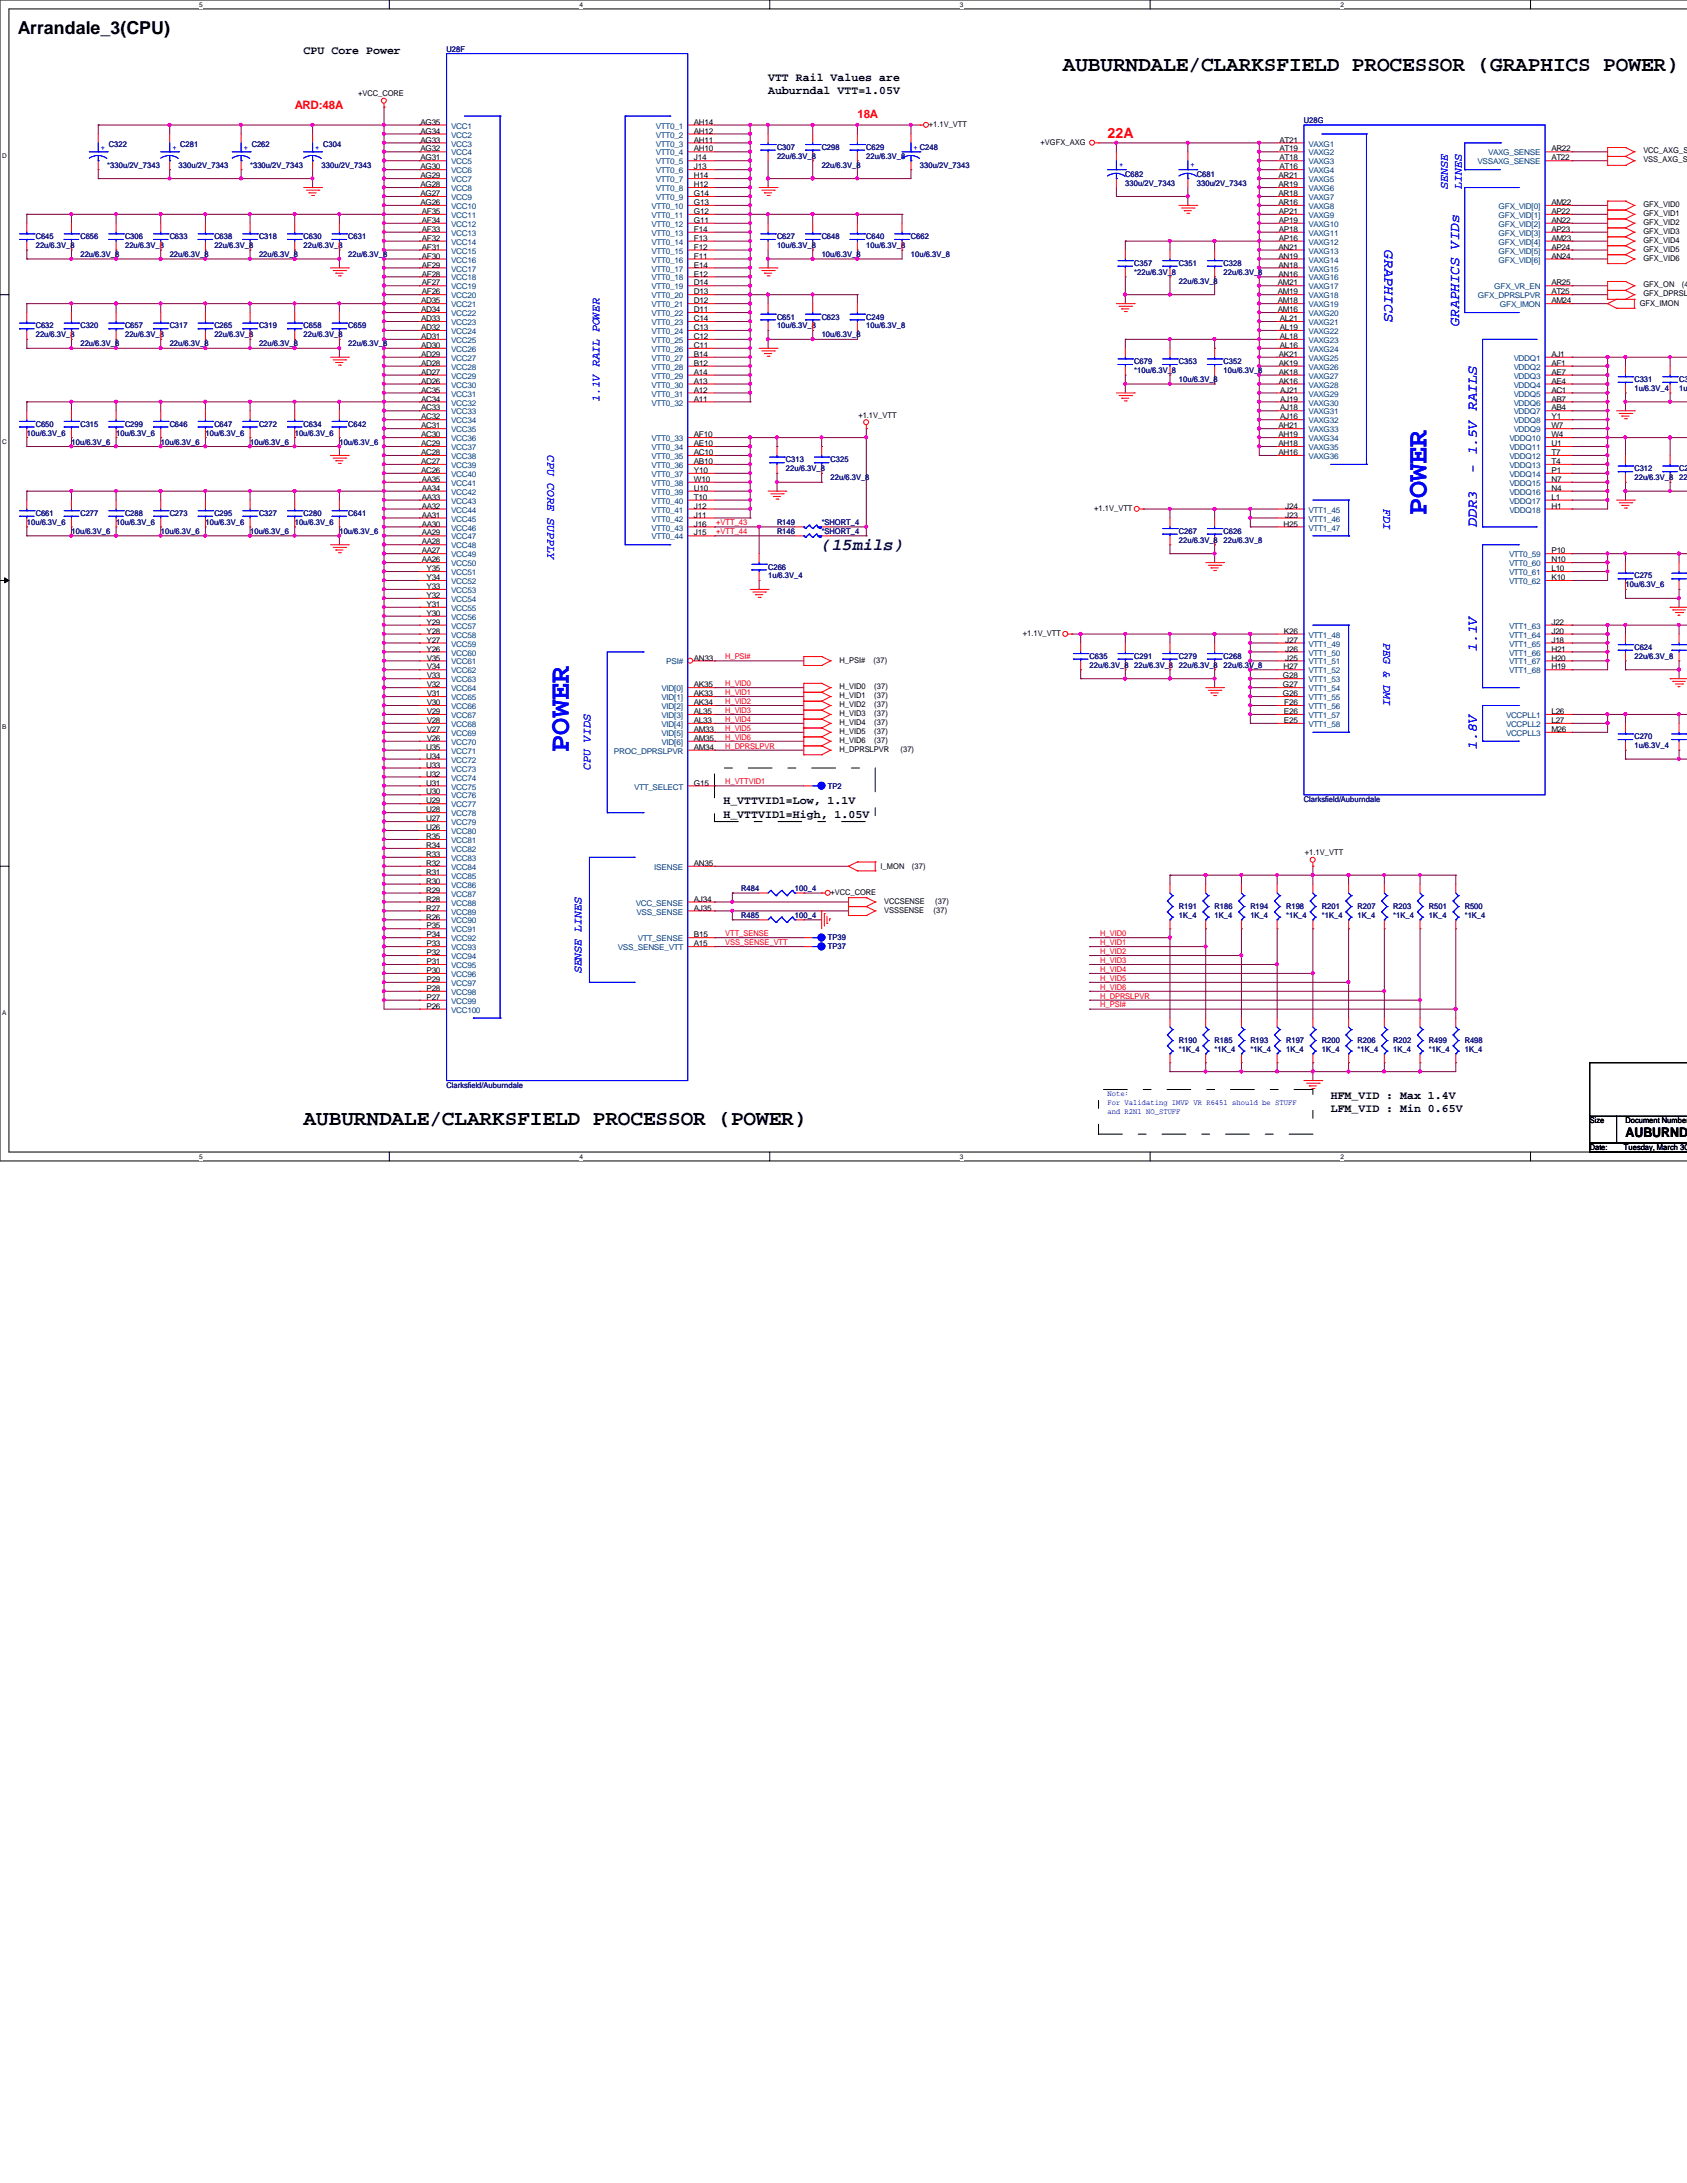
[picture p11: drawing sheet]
<svg xmlns="http://www.w3.org/2000/svg" width="216mm" height="279mm" viewBox="0 0 216 279" stroke-linecap="round" stroke-linejoin="round" font-family="sans-serif">
<defs><g id="words">
<g font-size="3.6" fill="#00f">
<text x="182.5" y="66" transform="rotate(-90 182.5 66)">POWER</text>
<text x="72.8" y="96.2" transform="rotate(-90 72.8 96.2)">POWER</text>
</g>
<g font-size="2.7">
<text x="136" y="9.1">AUBURNDALE/CLARKSFIELD PROCESSOR (GRAPHICS POWER)</text>
<text x="38.9" y="144">AUBURNDALE/CLARKSFIELD PROCESSOR (POWER)</text>
</g>
<text font-size="2.3" x="2.3" y="4.4">Arrandale_3(CPU)</text>
<text font-size="2.2" fill="#000040" x="105.2" y="70.4">(15mils)</text>
<text font-size="1.8" fill="#f00" x="141.7" y="17.7">22A</text>
<g font-size="1.8" fill="#00f">
<text x="177.2" y="32" transform="rotate(90 177.2 32)">GRAPHICS</text>
<text x="186.7" y="41.7" transform="rotate(-90 186.7 41.7)">GRAPHICS VIDs</text>
<text x="189" y="60.6" transform="rotate(-90 189 60.6)">- 1.5V RAILS</text>
<text x="189" y="67.4" transform="rotate(-90 189 67.4)">DDR3</text>
<text x="189" y="83.4" transform="rotate(-90 189 83.4)">1.1V</text>
<text x="189" y="96" transform="rotate(-90 189 96)">1.8V</text>
</g>
<text font-size="1.7" x="208" y="145.6">AUBURNDA</text>
<g font-size="1.5">
<text x="38.9" y="6.9">CPU Core Power</text>
<text x="98.3" y="10.4">VTT Rail Values are</text>
<text x="98.3" y="12.1">Auburndal VTT=1.05V</text>
<text x="92.6" y="103">H_VTTVID1=Low, 1.1V</text>
<text x="92.6" y="104.6">H_VTTVID1=High, 1.05V</text>
<text x="170.3" y="140.7">HFM_VID : Max 1.4V</text>
<text x="170.3" y="142.4">LFM_VID : Min 0.65V</text>
</g>
<g font-size="1.5" fill="#f00">
<text x="37.7" y="13.9">ARD:48A</text>
<text x="109.7" y="15.1">18A</text>
</g>
<g font-size="1.5" fill="#00f">
<text x="185.3" y="24.2" transform="rotate(-90 185.3 24.2)">SENSE</text>
<text x="187.1" y="24.2" transform="rotate(-90 187.1 24.2)">LINES</text>
<text x="76.7" y="51.4" transform="rotate(-90 76.7 51.4)">1.1V RAIL POWER</text>
<text x="70.1" y="58.3" transform="rotate(90 70.1 58.3)">CPU CORE SUPPLY</text>
<text x="177" y="65.2" transform="rotate(90 177 65.2)">FDI</text>
<text x="177" y="82.3" transform="rotate(90 177 82.3)">PEG &amp; DMI</text>
<text x="75.6" y="98.5" transform="rotate(-90 75.6 98.5)">CPU VIDS</text>
<text x="74.4" y="124.6" transform="rotate(-90 74.4 124.6)">SENSE LINES</text>
</g>
<g font-size="1" fill="#000080">
<text x="57.1" y="6.6">U28F</text>
<text x="166.9" y="15.7">U28G</text>
<text x="13.7" y="21.5">*330u/2V_7343</text>
<text x="13.9" y="18.8">C322</text>
<text x="22.9" y="21.5">330u/2V_7343</text>
<text x="23.1" y="18.8">C281</text>
<text x="32" y="21.5">*330u/2V_7343</text>
<text x="32.2" y="18.8">C262</text>
<text x="41.1" y="21.5">330u/2V_7343</text>
<text x="41.4" y="18.8">C304</text>
<text x="99.4" y="19.2">C307</text>
<text x="99.4" y="20.3">22u/6.3V_8</text>
<text x="105.2" y="19.2">C298</text>
<text x="105.2" y="21.5">22u/6.3V_8</text>
<text x="110.9" y="19.2">C629</text>
<text x="110.9" y="20.3">22u/6.3V_8</text>
<text x="117.7" y="21.5">330u/2V_7343</text>
<text x="144" y="22.6">C682</text>
<text x="144" y="23.7">330u/2V_7343</text>
<text x="153.2" y="22.6">C681</text>
<text x="153.2" y="23.7">330u/2V_7343</text>
<text x="4.6" y="30.6">C645</text>
<text x="4.6" y="31.8">22u/6.3V_8</text>
<text x="10.3" y="30.6">C656</text>
<text x="10.3" y="32.9">22u/6.3V_8</text>
<text x="16" y="30.6">C306</text>
<text x="16" y="31.8">22u/6.3V_8</text>
<text x="21.7" y="30.6">C633</text>
<text x="21.7" y="32.9">22u/6.3V_8</text>
<text x="27.4" y="30.6">C638</text>
<text x="27.4" y="31.8">22u/6.3V_8</text>
<text x="33.1" y="30.6">C318</text>
<text x="33.1" y="32.9">22u/6.3V_8</text>
<text x="38.9" y="30.6">C630</text>
<text x="38.9" y="31.8">22u/6.3V_8</text>
<text x="44.6" y="30.6">C631</text>
<text x="44.6" y="32.9">22u/6.3V_8</text>
<text x="99.4" y="30.6">C627</text>
<text x="99.4" y="31.8">10u/6.3V_8</text>
<text x="105.2" y="30.6">C648</text>
<text x="105.2" y="32.9">10u/6.3V_8</text>
<text x="110.9" y="30.6">C640</text>
<text x="110.9" y="31.8">10u/6.3V_8</text>
<text x="116.6" y="30.6">C662</text>
<text x="116.6" y="32.9">10u/6.3V_8</text>
<text x="145.2" y="34">C357</text>
<text x="145.2" y="35.2">*22u/6.3V_8</text>
<text x="150.9" y="34">C351</text>
<text x="156.6" y="34">C328</text>
<text x="156.6" y="35.2">22u/6.3V_8</text>
<text x="99.4" y="40.9">C651</text>
<text x="105.2" y="40.9">C623</text>
<text x="110.9" y="40.9">C249</text>
<text x="150.9" y="36.3">22u/6.3V_8</text>
<text x="4.6" y="42">C632</text>
<text x="4.6" y="43.2">22u/6.3V_8</text>
<text x="10.3" y="42">C320</text>
<text x="10.3" y="44.3">22u/6.3V_8</text>
<text x="16" y="42">C657</text>
<text x="16" y="43.2">22u/6.3V_8</text>
<text x="21.7" y="42">C317</text>
<text x="21.7" y="44.3">22u/6.3V_8</text>
<text x="27.4" y="42">C265</text>
<text x="27.4" y="43.2">22u/6.3V_8</text>
<text x="33.1" y="42">C319</text>
<text x="33.1" y="44.3">22u/6.3V_8</text>
<text x="38.9" y="42">C658</text>
<text x="38.9" y="43.2">22u/6.3V_8</text>
<text x="44.6" y="42">C659</text>
<text x="44.6" y="44.3">22u/6.3V_8</text>
<text x="99.4" y="42">10u/6.3V_8</text>
<text x="105.2" y="43.2">10u/6.3V_8</text>
<text x="110.9" y="42">10u/6.3V_8</text>
<text x="145.2" y="46.6">C679</text>
<text x="145.2" y="47.8">*10u/6.3V_8</text>
<text x="150.9" y="46.6">C353</text>
<text x="156.6" y="46.6">C352</text>
<text x="156.6" y="47.8">10u/6.3V_8</text>
<text x="150.9" y="48.9">10u/6.3V_8</text>
<text x="209.2" y="48.9">C331</text>
<text x="209.2" y="50">1u/6.3V_4</text>
<text x="214.9" y="48.9">C329</text>
<text x="214.9" y="50">1u/6.</text>
<text x="3.4" y="55.8">10u/6.3V_6</text>
<text x="4.6" y="54.6">C650</text>
<text x="9.1" y="56.9">10u/6.3V_6</text>
<text x="10.3" y="54.6">C315</text>
<text x="14.9" y="55.8">10u/6.3V_6</text>
<text x="16" y="54.6">C299</text>
<text x="20.6" y="56.9">10u/6.3V_6</text>
<text x="21.7" y="54.6">C646</text>
<text x="26.3" y="55.8">10u/6.3V_6</text>
<text x="27.4" y="54.6">C647</text>
<text x="32" y="56.9">10u/6.3V_6</text>
<text x="33.1" y="54.6">C272</text>
<text x="37.7" y="55.8">10u/6.3V_6</text>
<text x="38.9" y="54.6">C634</text>
<text x="43.4" y="56.9">10u/6.3V_6</text>
<text x="44.6" y="54.6">C642</text>
<text x="100.6" y="59.2">C313</text>
<text x="106.3" y="59.2">C325</text>
<text x="100.6" y="60.3">22u/6.3V_8</text>
<text x="106.3" y="61.5">22u/6.3V_8</text>
<text x="209.2" y="60.3">C312</text>
<text x="209.2" y="61.5">22u/6.3V_8</text>
<text x="214.9" y="60.3">C283</text>
<text x="214.9" y="61.5">22u/6</text>
<text x="3.4" y="67.2">10u/6.3V_6</text>
<text x="4.6" y="66">C661</text>
<text x="9.1" y="68.3">10u/6.3V_6</text>
<text x="10.3" y="66">C277</text>
<text x="14.9" y="67.2">10u/6.3V_6</text>
<text x="16" y="66">C288</text>
<text x="20.6" y="68.3">10u/6.3V_6</text>
<text x="21.7" y="66">C273</text>
<text x="26.3" y="67.2">10u/6.3V_6</text>
<text x="27.4" y="66">C295</text>
<text x="32" y="68.3">10u/6.3V_6</text>
<text x="33.1" y="66">C327</text>
<text x="37.7" y="67.2">10u/6.3V_6</text>
<text x="38.9" y="66">C280</text>
<text x="43.4" y="68.3">10u/6.3V_6</text>
<text x="44.6" y="66">C641</text>
<text x="99.4" y="68.3">R146</text>
<text x="99.4" y="67.2">R149</text>
<text x="105.2" y="68.3">*SHORT_4</text>
<text x="105.2" y="67.2">*SHORT_4</text>
<text x="150.9" y="68.3">C267</text>
<text x="150.9" y="69.5">22u/6.3V_8</text>
<text x="156.6" y="68.3">C626</text>
<text x="156.6" y="69.5">22u/6.3V_8</text>
<text x="98.3" y="72.9">C266</text>
<text x="98.3" y="74">1u/6.3V_4</text>
<text x="208" y="75.2">10u/6.3V_6</text>
<text x="209.2" y="74">C275</text>
<text x="209.2" y="83.2">C624</text>
<text x="139.4" y="84.3">C635</text>
<text x="139.4" y="85.5">22u/6.3V_8</text>
<text x="145.2" y="84.3">C291</text>
<text x="145.2" y="85.5">22u/6.3V_8</text>
<text x="150.9" y="84.3">C279</text>
<text x="150.9" y="85.5">22u/6.3V_8</text>
<text x="156.6" y="84.3">C268</text>
<text x="156.6" y="85.5">22u/6.3V_8</text>
<text x="209.2" y="84.3">22u/6.3V_8</text>
<text x="209.2" y="94.6">C270</text>
<text x="209.2" y="95.8">1u/6.3V_4</text>
<text x="106" y="100.9">TP2</text>
<text x="166.9" y="102.6">Clarksfield/Auburndale</text>
<text x="94.9" y="117.5">R485</text>
<text x="94.9" y="114">R484</text>
<text x="101.7" y="117.5">100_4</text>
<text x="101.7" y="114">100_4</text>
<text x="150.9" y="116.3">R191</text>
<text x="150.9" y="117.5">1K_4</text>
<text x="155.4" y="116.3">R186</text>
<text x="155.4" y="117.5">1K_4</text>
<text x="160" y="116.3">R194</text>
<text x="160" y="117.5">1K_4</text>
<text x="164.6" y="116.3">R198</text>
<text x="164.6" y="117.5">*1K_4</text>
<text x="169.2" y="116.3">R201</text>
<text x="169.2" y="117.5">*1K_4</text>
<text x="173.7" y="116.3">R207</text>
<text x="173.7" y="117.5">1K_4</text>
<text x="178.3" y="116.3">R203</text>
<text x="178.3" y="117.5">*1K_4</text>
<text x="182.9" y="116.3">R501</text>
<text x="182.9" y="117.5">1K_4</text>
<text x="187.5" y="116.3">R500</text>
<text x="187.5" y="117.5">*1K_4</text>
<text x="106" y="120.4">TP39</text>
<text x="106" y="121.5">TP37</text>
<text x="150.9" y="133.5">R190</text>
<text x="150.9" y="134.6">*1K_4</text>
<text x="155.4" y="133.5">R185</text>
<text x="155.4" y="134.6">*1K_4</text>
<text x="160" y="133.5">R193</text>
<text x="160" y="134.6">*1K_4</text>
<text x="164.6" y="133.5">R197</text>
<text x="164.6" y="134.6">1K_4</text>
<text x="169.2" y="133.5">R200</text>
<text x="169.2" y="134.6">1K_4</text>
<text x="173.7" y="133.5">R206</text>
<text x="173.7" y="134.6">*1K_4</text>
<text x="178.3" y="133.5">R202</text>
<text x="178.3" y="134.6">1K_4</text>
<text x="182.9" y="133.5">R499</text>
<text x="182.9" y="134.6">*1K_4</text>
<text x="187.5" y="133.5">R498</text>
<text x="187.5" y="134.6">1K_4</text>
<text x="57.1" y="139.2">Clarksfield/Auburndale</text>
</g>
<g font-size="1">
<text x="45.8" y="12.3">+VCC_CORE</text>
<text x="53.8" y="16">AG35</text>
<text x="53.8" y="17.1">AG34</text>
<text x="88.8" y="16">AH14</text>
<text x="88.8" y="17.1">AH12</text>
<text x="118.9" y="16.2">+1.1V_VTT</text>
<text x="53.8" y="18.2">AG33</text>
<text x="53.8" y="19.4">AG32</text>
<text x="53.8" y="20.5">AG31</text>
<text x="53.8" y="21.7">AG30</text>
<text x="53.8" y="22.8">AG29</text>
<text x="53.8" y="24">AG28</text>
<text x="88.8" y="18.2">AH11</text>
<text x="88.8" y="19.4">AH10</text>
<text x="88.8" y="20.5">J14</text>
<text x="88.8" y="21.7">J13</text>
<text x="88.8" y="22.8">H14</text>
<text x="88.8" y="24">H12</text>
<text x="133.2" y="18.5">+VGFX_AXG</text>
<text x="163.6" y="22.8">AR21</text>
<text x="163.6" y="24">AR19</text>
<text x="163.7" y="18.2">AT21</text>
<text x="163.7" y="19.4">AT19</text>
<text x="163.7" y="20.5">AT18</text>
<text x="163.7" y="21.7">AT16</text>
<text x="198.5" y="19.4">AR22</text>
<text x="198.5" y="20.5">AT22</text>
<text x="210.3" y="19.6">VCC_AXG_SEN</text>
<text x="210.3" y="20.8">VSS_AXG_SEN</text>
<text x="53.8" y="25.1">AG27</text>
<text x="53.8" y="26.2">AG26</text>
<text x="54" y="27.4">AF35</text>
<text x="54" y="28.5">AF34</text>
<text x="54" y="29.7">AF33</text>
<text x="88.8" y="25.1">G14</text>
<text x="88.8" y="26.2">G13</text>
<text x="88.8" y="27.4">G12</text>
<text x="88.8" y="28.5">G11</text>
<text x="88.8" y="29.7">F14</text>
<text x="163.6" y="25.1">AR18</text>
<text x="163.6" y="26.2">AR16</text>
<text x="163.7" y="27.4">AP21</text>
<text x="163.7" y="28.5">AP19</text>
<text x="163.7" y="29.7">AP18</text>
<text x="198.5" y="26.2">AM22</text>
<text x="198.5" y="27.4">AP22</text>
<text x="198.5" y="28.5">AN22</text>
<text x="198.5" y="29.7">AP23</text>
<text x="210.3" y="26.5">GFX_VID0</text>
<text x="210.3" y="27.6">GFX_VID1</text>
<text x="210.3" y="28.8">GFX_VID2</text>
<text x="210.3" y="29.9">GFX_VID3</text>
<text x="54" y="30.8">AF32</text>
<text x="54" y="32">AF31</text>
<text x="54" y="33.1">AF30</text>
<text x="54" y="34.2">AF29</text>
<text x="54" y="35.4">AF28</text>
<text x="88.8" y="30.8">F13</text>
<text x="88.8" y="32">F12</text>
<text x="88.8" y="33.1">F11</text>
<text x="88.8" y="34.2">E14</text>
<text x="88.8" y="35.4">E12</text>
<text x="163.6" y="32">AN21</text>
<text x="163.6" y="33.1">AN19</text>
<text x="163.6" y="34.2">AN18</text>
<text x="163.6" y="35.4">AN16</text>
<text x="163.7" y="30.8">AP16</text>
<text x="198.5" y="30.8">AM23</text>
<text x="198.5" y="32">AP24</text>
<text x="198.5" y="33.1">AN24</text>
<text x="210.3" y="31.1">GFX_VID4</text>
<text x="210.3" y="32.2">GFX_VID5</text>
<text x="210.3" y="33.4">GFX_VID6</text>
<text x="53.9" y="38.8">AD35</text>
<text x="53.9" y="40">AD34</text>
<text x="53.9" y="41.1">AD33</text>
<text x="54" y="36.5">AF27</text>
<text x="54" y="37.7">AF26</text>
<text x="88.8" y="36.5">D14</text>
<text x="88.8" y="37.7">D13</text>
<text x="88.8" y="38.8">D12</text>
<text x="88.8" y="40">D11</text>
<text x="88.8" y="41.1">C14</text>
<text x="163.5" y="36.5">AM21</text>
<text x="163.5" y="37.7">AM19</text>
<text x="163.5" y="38.8">AM18</text>
<text x="163.5" y="40">AM16</text>
<text x="163.8" y="41.1">AL21</text>
<text x="198.5" y="36.5">AR25</text>
<text x="198.5" y="37.7">AT25</text>
<text x="198.5" y="38.8">AM24</text>
<text x="209.8" y="39.2">GFX_IMON</text>
<text x="210.3" y="36.8">GFX_ON</text>
<text x="210.3" y="37.9">GFX_DPRSLPV</text>
<text x="215.2" y="36.8">(43)</text>
<text x="53.9" y="42.2">AD32</text>
<text x="53.9" y="43.4">AD31</text>
<text x="53.9" y="44.5">AD30</text>
<text x="53.9" y="45.7">AD29</text>
<text x="53.9" y="46.8">AD28</text>
<text x="53.9" y="48">AD27</text>
<text x="88.8" y="42.2">C13</text>
<text x="88.8" y="43.4">C12</text>
<text x="88.8" y="44.5">C11</text>
<text x="88.8" y="45.7">B14</text>
<text x="88.8" y="46.8">B12</text>
<text x="88.8" y="48">A14</text>
<text x="163.7" y="45.7">AK21</text>
<text x="163.7" y="46.8">AK19</text>
<text x="163.7" y="48">AK18</text>
<text x="163.8" y="42.2">AL19</text>
<text x="163.8" y="43.4">AL18</text>
<text x="163.8" y="44.5">AL16</text>
<text x="198.5" y="45.7">AJ1</text>
<text x="198.5" y="46.8">AF1</text>
<text x="198.5" y="48">AE7</text>
<text x="53.9" y="49.1">AD26</text>
<text x="53.9" y="50.2">AC35</text>
<text x="53.9" y="51.4">AC34</text>
<text x="53.9" y="52.5">AC33</text>
<text x="53.9" y="53.7">AC32</text>
<text x="88.8" y="49.1">A13</text>
<text x="88.8" y="50.2">A12</text>
<text x="88.8" y="51.4">A11</text>
<text x="109.9" y="53.5">+1.1V_VTT</text>
<text x="163.7" y="49.1">AK16</text>
<text x="163.8" y="50.2">AJ21</text>
<text x="163.8" y="51.4">AJ19</text>
<text x="163.8" y="52.5">AJ18</text>
<text x="163.8" y="53.7">AJ16</text>
<text x="198.5" y="49.1">AE4</text>
<text x="198.5" y="50.2">AC1</text>
<text x="198.5" y="51.4">AB7</text>
<text x="198.5" y="52.5">AB4</text>
<text x="198.5" y="53.7">Y1</text>
<text x="53.9" y="54.8">AC31</text>
<text x="53.9" y="56">AC30</text>
<text x="53.9" y="57.1">AC29</text>
<text x="53.9" y="58.3">AC28</text>
<text x="53.9" y="59.4">AC27</text>
<text x="88.8" y="56">AF10</text>
<text x="88.8" y="57.1">AE10</text>
<text x="88.8" y="58.3">AC10</text>
<text x="88.8" y="59.4">AB10</text>
<text x="163.6" y="54.8">AH21</text>
<text x="163.6" y="56">AH19</text>
<text x="163.6" y="57.1">AH18</text>
<text x="163.6" y="58.3">AH16</text>
<text x="198.5" y="54.8">W7</text>
<text x="198.5" y="56">W4</text>
<text x="198.5" y="57.1">U1</text>
<text x="198.5" y="58.3">T7</text>
<text x="198.5" y="59.4">T4</text>
<text x="53.9" y="60.5">AC26</text>
<text x="54" y="61.7">AA35</text>
<text x="54" y="62.8">AA34</text>
<text x="54" y="64">AA33</text>
<text x="54" y="65.1">AA32</text>
<text x="88.8" y="60.5">Y10</text>
<text x="88.8" y="61.7">W10</text>
<text x="88.8" y="62.8">U10</text>
<text x="88.8" y="64">T10</text>
<text x="88.8" y="65.1">J12</text>
<text x="140" y="65.4">+1.1V_VTT</text>
<text x="164.5" y="65.1">J24</text>
<text x="198.5" y="60.5">P1</text>
<text x="198.5" y="61.7">N7</text>
<text x="198.5" y="62.8">N4</text>
<text x="198.5" y="64">L1</text>
<text x="198.5" y="65.1">H1</text>
<text x="54" y="66.3">AA31</text>
<text x="54" y="67.4">AA30</text>
<text x="54" y="68.5">AA29</text>
<text x="54" y="69.7">AA28</text>
<text x="54" y="70.8">AA27</text>
<text x="54" y="72">AA26</text>
<text x="88.8" y="66.3">J11</text>
<text x="88.8" y="67.4">J16</text>
<text x="88.8" y="68.5">J15</text>
<text x="164.3" y="67.4">H25</text>
<text x="164.5" y="66.3">J23</text>
<text x="198.5" y="70.8">P10</text>
<text x="198.5" y="72">N10</text>
<text x="54.6" y="73.1">Y35</text>
<text x="54.6" y="74.3">Y34</text>
<text x="54.6" y="75.4">Y33</text>
<text x="54.6" y="76.5">Y32</text>
<text x="54.6" y="77.7">Y31</text>
<text x="198.5" y="73.1">L10</text>
<text x="198.5" y="74.3">K10</text>
<text x="54.6" y="78.8">Y30</text>
<text x="54.6" y="80">Y29</text>
<text x="54.6" y="81.1">Y28</text>
<text x="54.6" y="82.3">Y27</text>
<text x="54.6" y="83.4">Y26</text>
<text x="130.9" y="81.4">+1.1V_VTT</text>
<text x="164.3" y="81.1">K26</text>
<text x="164.5" y="82.3">J27</text>
<text x="164.5" y="83.4">J26</text>
<text x="198.5" y="80">J22</text>
<text x="198.5" y="81.1">J20</text>
<text x="198.5" y="82.3">J18</text>
<text x="198.5" y="83.4">H21</text>
<text x="54.6" y="84.5">V35</text>
<text x="54.6" y="85.7">V34</text>
<text x="54.6" y="86.8">V33</text>
<text x="54.6" y="88">V32</text>
<text x="54.6" y="89.1">V31</text>
<text x="88.8" y="84.5">AN33</text>
<text x="88.8" y="88">AK35</text>
<text x="88.8" y="89.1">AK33</text>
<text x="107.4" y="84.8">H_PSI#</text>
<text x="107.4" y="88.2">H_VID0</text>
<text x="107.4" y="89.4">H_VID1</text>
<text x="111.8" y="84.8">(37)</text>
<text x="111.9" y="88.2">(37)</text>
<text x="111.9" y="89.4">(37)</text>
<text x="164.2" y="86.8">G28</text>
<text x="164.2" y="88">G27</text>
<text x="164.2" y="89.1">G26</text>
<text x="164.3" y="85.7">H27</text>
<text x="164.5" y="84.5">J25</text>
<text x="198.5" y="84.5">H20</text>
<text x="198.5" y="85.7">H19</text>
<text x="54.5" y="96">U35</text>
<text x="54.6" y="90.3">V30</text>
<text x="54.6" y="91.4">V29</text>
<text x="54.6" y="92.5">V28</text>
<text x="54.6" y="93.7">V27</text>
<text x="54.6" y="94.8">V26</text>
<text x="88.8" y="90.3">AK34</text>
<text x="88.8" y="91.4">AL35</text>
<text x="88.8" y="92.5">AL33</text>
<text x="88.8" y="93.7">AM33</text>
<text x="88.8" y="94.8">AM35</text>
<text x="88.8" y="96">AM34</text>
<text x="107.4" y="90.5">H_VID2</text>
<text x="107.4" y="91.7">H_VID3</text>
<text x="107.4" y="92.8">H_VID4</text>
<text x="107.4" y="93.9">H_VID5</text>
<text x="107.4" y="95.1">H_VID6</text>
<text x="111.9" y="90.5">(37)</text>
<text x="111.9" y="91.7">(37)</text>
<text x="111.9" y="92.8">(37)</text>
<text x="111.9" y="93.9">(37)</text>
<text x="111.9" y="95.1">(37)</text>
<text x="164.3" y="91.4">E26</text>
<text x="164.3" y="92.5">E25</text>
<text x="164.3" y="90.3">F26</text>
<text x="198.5" y="91.4">L26</text>
<text x="198.5" y="92.5">L27</text>
<text x="198.5" y="93.7">M26</text>
<text x="54.5" y="97.1">U34</text>
<text x="54.5" y="98.3">U33</text>
<text x="54.5" y="99.4">U32</text>
<text x="54.5" y="100.5">U31</text>
<text x="54.5" y="101.7">U30</text>
<text x="88.8" y="100.5">G15</text>
<text x="107.4" y="96.2">H_DPRSLPVR</text>
<text x="115.2" y="96.2">(37)</text>
<text x="54.5" y="102.8">U29</text>
<text x="54.5" y="104">U28</text>
<text x="54.5" y="105.1">U27</text>
<text x="54.5" y="106.3">U26</text>
<text x="54.5" y="107.4">R35</text>
<text x="54.5" y="108.5">R34</text>
<text x="54.5" y="109.7">R33</text>
<text x="54.5" y="110.8">R32</text>
<text x="54.5" y="112">R31</text>
<text x="54.5" y="113.1">R30</text>
<text x="88.8" y="110.8">AN35</text>
<text x="112.7" y="111.2">I_MON</text>
<text x="116.7" y="111.2">(37)</text>
<text x="167" y="109.5">+1.1V_VTT</text>
<text x="54.5" y="114.3">R29</text>
<text x="54.5" y="115.4">R28</text>
<text x="54.5" y="116.5">R27</text>
<text x="54.5" y="117.7">R26</text>
<text x="54.6" y="118.8">P35</text>
<text x="54.6" y="120">P34</text>
<text x="88.8" y="120">B15</text>
<text x="88.8" y="115.4">AJ34</text>
<text x="88.8" y="116.5">AJ35</text>
<text x="106.3" y="114.5">+VCC_CORE</text>
<text x="113.2" y="115.7">VCCSENSE</text>
<text x="113.2" y="116.8">VSSSENSE</text>
<text x="119.5" y="116.8">(37)</text>
<text x="119.7" y="115.7">(37)</text>
<text x="54.6" y="121.1">P33</text>
<text x="54.6" y="122.3">P32</text>
<text x="54.6" y="123.4">P31</text>
<text x="54.6" y="124.5">P30</text>
<text x="54.6" y="125.7">P29</text>
<text x="88.8" y="121.1">A15</text>
<text x="54.6" y="126.8">P28</text>
<text x="54.6" y="128">P27</text>
<text x="54.6" y="129.1">P26</text>
<text x="203.5" y="143.8">Size</text>
<text x="208" y="143.8">Document Number</text>
<text x="203.5" y="147.2">Date:</text>
<text x="207.8" y="147.2">Tuesday, March 30, 2</text>
</g>
<g font-size="1" fill="#004080">
<text x="57.7" y="16.5">VCC1</text>
<text x="57.7" y="17.6">VCC2</text>
<text x="83.9" y="16.5">VTT0_1</text>
<text x="83.9" y="17.6">VTT0_2</text>
<text x="57.7" y="18.8">VCC3</text>
<text x="57.7" y="19.9">VCC4</text>
<text x="57.7" y="21">VCC5</text>
<text x="57.7" y="22.2">VCC6</text>
<text x="57.7" y="23.3">VCC7</text>
<text x="83.9" y="18.8">VTT0_3</text>
<text x="83.9" y="19.9">VTT0_4</text>
<text x="83.9" y="21">VTT0_5</text>
<text x="83.9" y="22.2">VTT0_6</text>
<text x="83.9" y="23.3">VTT0_7</text>
<text x="167.5" y="18.8">VAXG1</text>
<text x="167.5" y="19.9">VAXG2</text>
<text x="167.5" y="21">VAXG3</text>
<text x="167.5" y="22.2">VAXG4</text>
<text x="167.5" y="23.3">VAXG5</text>
<text x="189.1" y="21">VSSAXG_SENSE</text>
<text x="190.5" y="19.9">VAXG_SENSE</text>
<text x="57.7" y="24.5">VCC8</text>
<text x="57.7" y="25.6">VCC9</text>
<text x="57.7" y="26.8">VCC10</text>
<text x="57.7" y="27.9">VCC11</text>
<text x="57.7" y="29">VCC12</text>
<text x="83.4" y="26.8">VTT0_10</text>
<text x="83.4" y="27.9">VTT0_11</text>
<text x="83.4" y="29">VTT0_12</text>
<text x="83.9" y="24.5">VTT0_8</text>
<text x="83.9" y="25.6">VTT0_9</text>
<text x="167.5" y="24.5">VAXG6</text>
<text x="167.5" y="25.6">VAXG7</text>
<text x="167.5" y="26.8">VAXG8</text>
<text x="167.5" y="27.9">VAXG9</text>
<text x="167.5" y="29">VAXG10</text>
<text x="191.8" y="26.8">GFX_VID[0]</text>
<text x="191.8" y="27.9">GFX_VID[1]</text>
<text x="191.8" y="29">GFX_VID[2]</text>
<text x="57.7" y="30.2">VCC13</text>
<text x="57.7" y="31.3">VCC14</text>
<text x="57.7" y="32.5">VCC15</text>
<text x="57.7" y="33.6">VCC16</text>
<text x="57.7" y="34.8">VCC17</text>
<text x="57.7" y="35.9">VCC18</text>
<text x="83.4" y="30.2">VTT0_13</text>
<text x="83.4" y="31.3">VTT0_14</text>
<text x="83.4" y="32.5">VTT0_15</text>
<text x="83.4" y="33.6">VTT0_16</text>
<text x="83.4" y="34.8">VTT0_17</text>
<text x="83.4" y="35.9">VTT0_18</text>
<text x="167.5" y="30.2">VAXG11</text>
<text x="167.5" y="31.3">VAXG12</text>
<text x="167.5" y="32.5">VAXG13</text>
<text x="167.5" y="33.6">VAXG14</text>
<text x="167.5" y="34.8">VAXG15</text>
<text x="167.5" y="35.9">VAXG16</text>
<text x="191.8" y="30.2">GFX_VID[3]</text>
<text x="191.8" y="31.3">GFX_VID[4]</text>
<text x="191.8" y="32.5">GFX_VID[5]</text>
<text x="191.8" y="33.6">GFX_VID[6]</text>
<text x="57.7" y="37">VCC19</text>
<text x="57.7" y="38.2">VCC20</text>
<text x="57.7" y="39.3">VCC21</text>
<text x="57.7" y="40.5">VCC22</text>
<text x="57.7" y="41.6">VCC23</text>
<text x="83.4" y="37">VTT0_19</text>
<text x="83.4" y="38.2">VTT0_20</text>
<text x="83.4" y="39.3">VTT0_21</text>
<text x="83.4" y="40.5">VTT0_22</text>
<text x="83.4" y="41.6">VTT0_23</text>
<text x="167.5" y="37">VAXG17</text>
<text x="167.5" y="38.2">VAXG18</text>
<text x="167.5" y="39.3">VAXG19</text>
<text x="167.5" y="40.5">VAXG20</text>
<text x="167.5" y="41.6">VAXG21</text>
<text x="189.1" y="38.2">GFX_DPRSLPVR</text>
<text x="191.2" y="37">GFX_VR_EN</text>
<text x="191.9" y="39.3">GFX_IMON</text>
<text x="57.7" y="42.8">VCC24</text>
<text x="57.7" y="43.9">VCC25</text>
<text x="57.7" y="45">VCC26</text>
<text x="57.7" y="46.2">VCC27</text>
<text x="57.7" y="47.3">VCC28</text>
<text x="83.4" y="42.8">VTT0_24</text>
<text x="83.4" y="43.9">VTT0_25</text>
<text x="83.4" y="45">VTT0_26</text>
<text x="83.4" y="46.2">VTT0_27</text>
<text x="83.4" y="47.3">VTT0_28</text>
<text x="167.5" y="42.8">VAXG22</text>
<text x="167.5" y="43.9">VAXG23</text>
<text x="167.5" y="45">VAXG24</text>
<text x="167.5" y="46.2">VAXG25</text>
<text x="167.5" y="47.3">VAXG26</text>
<text x="193.7" y="46.2">VDDQ1</text>
<text x="193.7" y="47.3">VDDQ2</text>
<text x="57.7" y="48.5">VCC29</text>
<text x="57.7" y="49.6">VCC30</text>
<text x="57.7" y="50.8">VCC31</text>
<text x="57.7" y="51.9">VCC32</text>
<text x="57.7" y="53">VCC33</text>
<text x="83.4" y="48.5">VTT0_29</text>
<text x="83.4" y="49.6">VTT0_30</text>
<text x="83.4" y="50.8">VTT0_31</text>
<text x="83.4" y="51.9">VTT0_32</text>
<text x="167.5" y="48.5">VAXG27</text>
<text x="167.5" y="49.6">VAXG28</text>
<text x="167.5" y="50.8">VAXG29</text>
<text x="167.5" y="51.9">VAXG30</text>
<text x="167.5" y="53">VAXG31</text>
<text x="193.7" y="48.5">VDDQ3</text>
<text x="193.7" y="49.6">VDDQ4</text>
<text x="193.7" y="50.8">VDDQ5</text>
<text x="193.7" y="51.9">VDDQ6</text>
<text x="193.7" y="53">VDDQ7</text>
<text x="57.7" y="54.2">VCC34</text>
<text x="57.7" y="55.3">VCC35</text>
<text x="57.7" y="56.5">VCC36</text>
<text x="57.7" y="57.6">VCC37</text>
<text x="57.7" y="58.8">VCC38</text>
<text x="57.7" y="59.9">VCC39</text>
<text x="83.4" y="56.5">VTT0_33</text>
<text x="83.4" y="57.6">VTT0_34</text>
<text x="83.4" y="58.8">VTT0_35</text>
<text x="83.4" y="59.9">VTT0_36</text>
<text x="167.5" y="54.2">VAXG32</text>
<text x="167.5" y="55.3">VAXG33</text>
<text x="167.5" y="56.5">VAXG34</text>
<text x="167.5" y="57.6">VAXG35</text>
<text x="167.5" y="58.8">VAXG36</text>
<text x="193.2" y="56.5">VDDQ10</text>
<text x="193.2" y="57.6">VDDQ11</text>
<text x="193.2" y="58.8">VDDQ12</text>
<text x="193.2" y="59.9">VDDQ13</text>
<text x="193.7" y="54.2">VDDQ8</text>
<text x="193.7" y="55.3">VDDQ9</text>
<text x="57.7" y="61">VCC40</text>
<text x="57.7" y="62.2">VCC41</text>
<text x="57.7" y="63.3">VCC42</text>
<text x="57.7" y="64.5">VCC43</text>
<text x="57.7" y="65.6">VCC44</text>
<text x="83.4" y="61">VTT0_37</text>
<text x="83.4" y="62.2">VTT0_38</text>
<text x="83.4" y="63.3">VTT0_39</text>
<text x="83.4" y="64.5">VTT0_40</text>
<text x="83.4" y="65.6">VTT0_41</text>
<text x="167.5" y="65.6">VTT1_45</text>
<text x="193.2" y="61">VDDQ14</text>
<text x="193.2" y="62.2">VDDQ15</text>
<text x="193.2" y="63.3">VDDQ16</text>
<text x="193.2" y="64.5">VDDQ17</text>
<text x="193.2" y="65.6">VDDQ18</text>
<text x="57.7" y="66.8">VCC45</text>
<text x="57.7" y="67.9">VCC46</text>
<text x="57.7" y="69">VCC47</text>
<text x="57.7" y="70.2">VCC48</text>
<text x="57.7" y="71.3">VCC49</text>
<text x="83.4" y="66.8">VTT0_42</text>
<text x="83.4" y="67.9">VTT0_43</text>
<text x="83.4" y="69">VTT0_44</text>
<text x="167.5" y="66.8">VTT1_46</text>
<text x="167.5" y="67.9">VTT1_47</text>
<text x="193.1" y="71.3">VTT0_59</text>
<text x="57.7" y="72.5">VCC50</text>
<text x="57.7" y="73.6">VCC51</text>
<text x="57.7" y="74.8">VCC52</text>
<text x="57.7" y="75.9">VCC53</text>
<text x="57.7" y="77">VCC54</text>
<text x="193.1" y="72.5">VTT0_60</text>
<text x="193.1" y="73.6">VTT0_61</text>
<text x="193.1" y="74.8">VTT0_62</text>
<text x="57.7" y="78.2">VCC55</text>
<text x="57.7" y="79.3">VCC56</text>
<text x="57.7" y="80.5">VCC57</text>
<text x="57.7" y="81.6">VCC58</text>
<text x="57.7" y="82.8">VCC59</text>
<text x="57.7" y="83.9">VCC60</text>
<text x="167.5" y="81.6">VTT1_48</text>
<text x="167.5" y="82.8">VTT1_49</text>
<text x="167.5" y="83.9">VTT1_50</text>
<text x="193.1" y="80.5">VTT1_63</text>
<text x="193.1" y="81.6">VTT1_64</text>
<text x="193.1" y="82.8">VTT1_65</text>
<text x="193.1" y="83.9">VTT1_66</text>
<text x="57.7" y="85">VCC61</text>
<text x="57.7" y="86.2">VCC62</text>
<text x="57.7" y="87.3">VCC63</text>
<text x="57.7" y="88.5">VCC64</text>
<text x="57.7" y="89.6">VCC65</text>
<text x="84.7" y="88.5">VID[0]</text>
<text x="84.7" y="89.6">VID[1]</text>
<text x="85.3" y="85">PSI#</text>
<text x="167.5" y="85">VTT1_51</text>
<text x="167.5" y="86.2">VTT1_52</text>
<text x="167.5" y="87.3">VTT1_53</text>
<text x="167.5" y="88.5">VTT1_54</text>
<text x="167.5" y="89.6">VTT1_55</text>
<text x="193.1" y="85">VTT1_67</text>
<text x="193.1" y="86.2">VTT1_68</text>
<text x="57.7" y="90.8">VCC66</text>
<text x="57.7" y="91.9">VCC67</text>
<text x="57.7" y="93">VCC68</text>
<text x="57.7" y="94.2">VCC69</text>
<text x="57.7" y="95.3">VCC70</text>
<text x="84.7" y="90.8">VID[2]</text>
<text x="84.7" y="91.9">VID[3]</text>
<text x="84.7" y="93">VID[4]</text>
<text x="84.7" y="94.2">VID[5]</text>
<text x="84.7" y="95.3">VID[6]</text>
<text x="167.5" y="90.8">VTT1_56</text>
<text x="167.5" y="91.9">VTT1_57</text>
<text x="167.5" y="93">VTT1_58</text>
<text x="192.7" y="91.9">VCCPLL1</text>
<text x="192.7" y="93">VCCPLL2</text>
<text x="192.7" y="94.2">VCCPLL3</text>
<text x="57.7" y="96.5">VCC71</text>
<text x="57.7" y="97.6">VCC72</text>
<text x="57.7" y="98.8">VCC73</text>
<text x="57.7" y="99.9">VCC74</text>
<text x="57.7" y="101">VCC75</text>
<text x="78.6" y="96.5">PROC_DPRSLPVR</text>
<text x="81.2" y="101">VTT_SELECT</text>
<text x="57.7" y="102.2">VCC76</text>
<text x="57.7" y="103.3">VCC77</text>
<text x="57.7" y="104.5">VCC78</text>
<text x="57.7" y="105.6">VCC79</text>
<text x="57.7" y="106.8">VCC80</text>
<text x="57.7" y="107.9">VCC81</text>
<text x="57.7" y="109.1">VCC82</text>
<text x="57.7" y="110.2">VCC83</text>
<text x="57.7" y="111.3">VCC84</text>
<text x="57.7" y="112.5">VCC85</text>
<text x="57.7" y="113.6">VCC86</text>
<text x="83.7" y="111.3">ISENSE</text>
<text x="57.7" y="114.8">VCC87</text>
<text x="57.7" y="115.9">VCC88</text>
<text x="57.7" y="117.1">VCC89</text>
<text x="57.7" y="118.2">VCC90</text>
<text x="57.7" y="119.3">VCC91</text>
<text x="81.4" y="115.9">VCC_SENSE</text>
<text x="81.4" y="117.1">VSS_SENSE</text>
<text x="57.7" y="120.5">VCC92</text>
<text x="57.7" y="121.6">VCC93</text>
<text x="57.7" y="122.8">VCC94</text>
<text x="57.7" y="123.9">VCC95</text>
<text x="57.7" y="125.1">VCC96</text>
<text x="79.1" y="121.6">VSS_SENSE_VTT</text>
<text x="81.6" y="120.5">VTT_SENSE</text>
<text x="57.7" y="126.2">VCC97</text>
<text x="57.7" y="127.3">VCC98</text>
<text x="57.7" y="128.5">VCC99</text>
<text x="57.7" y="129.6">VCC100</text>
</g>
<g font-size="1" fill="#00f">
<text x="12.9" y="19.1">+</text>
<text x="22.1" y="19.1">+</text>
<text x="31.2" y="19.1">+</text>
<text x="40.3" y="19.1">+</text>
<text x="116.9" y="19.1">+ C248</text>
<text x="143.2" y="21.4">+</text>
<text x="152.4" y="21.4">+</text>
<text x="141.7" y="140.3">Note:</text>
<text x="141.7" y="141.4">For Validating IMVP VR R6451 should be STUFF</text>
<text x="141.7" y="142.6">and R2N1 NO_STUFF</text>
</g>
<g font-size="1" fill="#f00">
<text x="91.7" y="67.2">+VTT_43</text>
<text x="91.7" y="68.4">+VTT_44</text>
<text x="92.8" y="87.8">H_VID0</text>
<text x="92.8" y="84.4">H_PSI#</text>
<text x="92.8" y="88.9">H_VID1</text>
<text x="92.8" y="95.8">H_DPRSLPVR</text>
<text x="92.8" y="90.1">H_VID2</text>
<text x="92.8" y="91.2">H_VID3</text>
<text x="92.8" y="92.4">H_VID4</text>
<text x="92.8" y="93.5">H_VID5</text>
<text x="92.8" y="94.7">H_VID6</text>
<text x="92.8" y="100.4">H_VTTVID1</text>
<text x="92.8" y="119.8">VTT_SENSE</text>
<text x="140.8" y="119.8">H_VID0</text>
<text x="92.8" y="120.9">VSS_SENSE_VTT</text>
<text x="140.8" y="120.9">H_VID1</text>
<text x="140.8" y="122.1">H_VID2</text>
<text x="140.8" y="123.2">H_VID3</text>
<text x="140.8" y="124.4">H_VID4</text>
<text x="140.8" y="125.5">H_VID5</text>
<text x="140.8" y="126.7">H_VID6</text>
<text x="140.8" y="127.8">H_DPRSLPVR</text>
<text x="140.8" y="128.9">H_PSI#</text>
</g>
<g font-size=".8">
<text x="25.5" y=".9">5</text>
<text x="74.2" y=".9">4</text>
<text x="122.9" y=".9">3</text>
<text x="171.5" y=".9">2</text>
<text x=".3" y="20.2">D</text>
<text x=".3" y="56.8">C</text>
<text x=".3" y="93.3">B</text>
<text x=".3" y="129.9">A</text>
<text x="25.5" y="148.3">5</text>
<text x="74.2" y="148.3">4</text>
<text x="122.9" y="148.3">3</text>
<text x="171.5" y="148.3">2</text>
</g>
</g></defs>
<path d="M215.9 0h-215.9v148.6h215.9M215.9 1.1h-214.8v146.3h214.8" fill="none" stroke="#000" stroke-width=".13"/>
<g fill="#fff">
<path d="M25.5 .1h.5v1h-.5z"/>
<path d="M25.5 147.6h.5v.9h-.5z"/>
</g>
<path d="M49.8 0v1.1M49.8 147.4v1.2" fill="none" stroke="#000" stroke-width=".13"/>
<g fill="#fff">
<path d="M74.2 .1h.4v1h-.4z"/>
<path d="M74.2 147.6h.4v.9h-.4z"/>
</g>
<path d="M98.5 0v1.1M98.5 147.4v1.2" fill="none" stroke="#000" stroke-width=".13"/>
<g fill="#fff">
<path d="M122.9 .1h.4v1h-.4z"/>
<path d="M122.9 147.6h.4v.9h-.4z"/>
</g>
<path d="M147.2 0v1.1M147.2 147.4v1.2" fill="none" stroke="#000" stroke-width=".13"/>
<g fill="#fff">
<path d="M171.5 .1h.5v1h-.5z"/>
<path d="M171.5 147.6h.5v.9h-.5z"/>
</g>
<path d="M195.9 0v1.1M195.9 147.4v1.2" fill="none" stroke="#000" stroke-width=".13"/>
<g fill="#fff">
<path d="M.3 19.4h.6v1h-.6z"/>
<path d="M.3 56h.6v.9h-.6z"/>
</g>
<path d="M0 37.7h1.1" fill="none" stroke="#000" stroke-width=".13"/>
<path d="M.3 92.6h.5v.9h-.5z" fill="#fff"/>
<path d="M0 74.3h1.1M.6 74l.5 .3-.5 .3z" fill="none" stroke="#000" stroke-width=".13"/>
<path d="M.6 74l.5 .3-.5 .3z" fill="#000"/>
<path d="M.3 129.2h.5v.9h-.5z" fill="#fff"/>
<path d="M0 110.9h1.1" fill="none" stroke="#000" stroke-width=".13"/>
<g fill="none" stroke="#800040" stroke-width=".13">
<path d="M49.1 24h4.6M49.1 25.1h4.6M49.1 26.3h4.6M49.1 27.4h4.6M49.1 28.6h4.6M49.1 29.7h4.6M49.1 30.9h4.6M49.1 32h4.6M49.1 33.1h4.6M53.7 24h.1M53.7 25.1h.1M53.7 26.3h.1"/>
<path d="M53.7 27.4h.1M53.7 28.6h.1M53.7 29.7h.1M53.7 30.9h.1M53.7 32h.1M53.7 33.1h.1"/>
</g>
<path d="M49 33h.3v.2l-.2 .1-.1-.1z" fill-rule="evenodd" fill="#f0f"/>
<path d="M49 33h.3v.2l-.2 .1-.1-.1z" fill="none" stroke="#f0f" stroke-width=".13"/>
<path d="M49.1 34.3h4.6M49.1 35.4h4.6M53.7 34.3h.1M53.7 35.4h.1" fill="none" stroke="#800040" stroke-width=".13"/>
<path d="M49 35.3h.3v.2l-.2 .1-.1-.1z" fill-rule="evenodd" fill="#f0f"/>
<path d="M49 35.3h.3v.2l-.2 .1-.1-.1z" fill="none" stroke="#f0f" stroke-width=".13"/>
<g fill="none" stroke="#800040" stroke-width=".13">
<path d="M49.1 16h4.6M49.1 17.1h4.6M49.1 18.3h4.6M49.1 19.4h4.6M53.7 16h.1M53.7 17.1h.1M53.7 18.3h.1M53.7 19.4h.1M49.1 36.6h4.6M49.1 37.7h4.6M49.1 38.9h4.6M49.1 20.6h4.6"/>
<path d="M49.1 21.7h4.6M49.1 22.9h4.6M53.7 36.6h.1M53.7 37.7h.1M53.7 38.9h.1M53.7 20.6h.1M53.7 21.7h.1M53.7 22.9h.1M49.1 40h4.6M49.1 41.1h4.6M49.1 42.3h4.6M49.1 43.4h4.6"/>
<path d="M49.1 44.6h4.6M49.1 45.7h4.6M49.1 46.9h4.6M49.1 56h4.6M49.1 57.2h4.6M49.1 58.3h4.6M49.1 59.4h4.6M53.7 40h.1M53.7 41.1h.1M53.7 42.3h.1M53.7 43.4h.1M53.7 44.6h.1"/>
<path d="M53.7 45.7h.1M53.7 46.9h.1M53.7 56h.1M53.7 57.2h.1M53.7 58.3h.1M53.7 59.4h.1M49.1 60.6h4.6M49.1 61.7h4.6M49.1 62.9h4.6M49.1 64h4.6M49.1 65.2h4.6M49.1 66.3h4.6"/>
<path d="M49.1 67.4h4.6M49.1 68.6h4.6M53.7 60.6h.1M53.7 61.7h.1M53.7 62.9h.1M53.7 64h.1M53.7 65.2h.1M53.7 66.3h.1M53.7 67.4h.1M53.7 68.6h.1"/>
</g>
<path d="M49 68.4h.3v.3h-.2h-.1z" fill-rule="evenodd" fill="#f0f"/>
<path d="M49 68.4h.3v.3h-.2h-.1z" fill="none" stroke="#f0f" stroke-width=".13"/>
<g fill="none" stroke="#800040" stroke-width=".13">
<path d="M49.1 48h4.6M49.1 49.1h4.6M49.1 50.3h4.6M49.1 51.4h4.6M49.1 52.6h4.6M49.1 53.7h4.6M49.1 54.9h4.6M53.7 48h.1M53.7 49.1h.1M53.7 50.3h.1M53.7 51.4h.1M53.7 52.6h.1"/>
<path d="M53.7 53.7h.1M53.7 54.9h.1M49.1 69.7h4.6M49.1 70.9h4.6M49.1 72h4.6M49.1 74.3h4.6M49.1 75.4h4.6M49.1 76.6h4.6M49.1 77.7h4.6M49.1 78.9h4.6M53.7 69.7h.1M53.7 70.9h.1"/>
<path d="M53.7 72h.1M53.7 74.3h.1M53.7 75.4h.1M53.7 76.6h.1M53.7 77.7h.1M53.7 78.9h.1M49.1 90.3h.1M49.1 88h4.6M49.1 89.2h4.6M49.1 90.3h4.6M49.1 90.3v1.1h4.6M49.1 80h4.6"/>
<path d="M49.1 81.2h4.6M49.1 82.3h4.6M49.1 83.4h4.6M49.1 84.6h4.6M49.1 85.7h4.6M49.1 86.9h4.6M53.7 88h.1M53.7 89.2h.1M53.7 90.3h.1M53.7 91.4h.1M53.7 80h.1M53.7 81.2h.1"/>
<path d="M53.7 82.3h.1M53.7 83.4h.1M53.7 84.6h.1M53.7 85.7h.1M53.7 86.9h.1"/>
</g>
<path d="M49 90.1h.3v.3l-.2 .1-.1-.1z" fill-rule="evenodd" fill="#f0f"/>
<path d="M49 90.1h.3v.3l-.2 .1-.1-.1z" fill="none" stroke="#f0f" stroke-width=".13"/>
<path d="M49.1 29.7h.1M49.1 29.7v1.2M49.1 68.6h.1M49.1 68.6v1.1M49.1 86.9h.1M49.1 86.9v1.1" fill="none" stroke="#800040" stroke-width=".13"/>
<path d="M49 29.6h.3v.2l-.2 .1-.1-.1z" fill-rule="evenodd" fill="#f0f"/>
<path d="M49 29.6h.3v.2l-.2 .1-.1-.1z" fill="none" stroke="#f0f" stroke-width=".13"/>
<path d="M49.1 26.3h.1M49.1 26.3v1.1" fill="none" stroke="#800040" stroke-width=".13"/>
<path d="M49 26.1h.3v.3l-.2 .1-.1-.1z" fill-rule="evenodd" fill="#f0f"/>
<path d="M49 26.1h.3v.3l-.2 .1-.1-.1z" fill="none" stroke="#f0f" stroke-width=".13"/>
<path d="M49.1 52.6h.1M49.1 52.6v1.1" fill="none" stroke="#800040" stroke-width=".13"/>
<path d="M49 52.4h.3v.3h-.2h-.1z" fill-rule="evenodd" fill="#f0f"/>
<path d="M49 52.4h.3v.3h-.2h-.1z" fill="none" stroke="#f0f" stroke-width=".13"/>
<path d="M49.1 64h.1M49.1 64v1.2" fill="none" stroke="#800040" stroke-width=".13"/>
<path d="M49 63.8h.3v.3l-.2 .1-.1-.1z" fill-rule="evenodd" fill="#f0f"/>
<path d="M49 63.8h.3v.3l-.2 .1-.1-.1z" fill="none" stroke="#f0f" stroke-width=".13"/>
<path d="M49.1 21.7h.1M49.1 21.7v1.2" fill="none" stroke="#800040" stroke-width=".13"/>
<path d="M49 21.6h.3v.2l-.2 .1-.1-.1z" fill-rule="evenodd" fill="#f0f"/>
<path d="M49 21.6h.3v.2l-.2 .1-.1-.1z" fill="none" stroke="#f0f" stroke-width=".13"/>
<path d="M49.1 44.6h.1M49.1 44.6v1.1" fill="none" stroke="#800040" stroke-width=".13"/>
<path d="M49 44.4h.3v.3h-.2h-.1z" fill-rule="evenodd" fill="#f0f"/>
<path d="M49 44.4h.3v.3h-.2h-.1z" fill="none" stroke="#f0f" stroke-width=".13"/>
<path d="M49.1 33.1h.1M49.1 33.1v1.2" fill="none" stroke="#800040" stroke-width=".13"/>
<path d="M49 34.1h.3v.3l-.2 .1-.1-.1z" fill-rule="evenodd" fill="#f0f"/>
<path d="M49 34.1h.3v.3l-.2 .1-.1-.1z" fill="none" stroke="#f0f" stroke-width=".13"/>
<path d="M49.1 25.1h.1M49.1 25.1v1.2" fill="none" stroke="#800040" stroke-width=".13"/>
<path d="M49 25h.3v.2l-.2 .1-.1-.1z" fill-rule="evenodd" fill="#f0f"/>
<path d="M49 25h.3v.2l-.2 .1-.1-.1z" fill="none" stroke="#f0f" stroke-width=".13"/>
<path d="M49.1 56h.1M49.1 56v1.2" fill="none" stroke="#800040" stroke-width=".13"/>
<path d="M49 55.8h.3v.3l-.2 .1-.1-.1z" fill-rule="evenodd" fill="#f0f"/>
<path d="M49 55.8h.3v.3l-.2 .1-.1-.1z" fill="none" stroke="#f0f" stroke-width=".13"/>
<path d="M49.1 40h.1M49.1 40v1.1" fill="none" stroke="#800040" stroke-width=".13"/>
<path d="M49 39.8h.3v.3l-.2 .1-.1-.1z" fill-rule="evenodd" fill="#f0f"/>
<path d="M49 39.8h.3v.3l-.2 .1-.1-.1z" fill="none" stroke="#f0f" stroke-width=".13"/>
<path d="M49.1 35.4h.1M49.1 28.6h.1M49.1 28.6v1.1M49.1 35.4v1.2" fill="none" stroke="#800040" stroke-width=".13"/>
<path d="M49 28.4h.3v.3h-.2h-.1z" fill-rule="evenodd" fill="#f0f"/>
<path d="M49 28.4h.3v.3h-.2h-.1z" fill="none" stroke="#f0f" stroke-width=".13"/>
<path d="M49.1 22.9h.1M49.1 22.9v1.1" fill="none" stroke="#800040" stroke-width=".13"/>
<path d="M49 22.7h.3v.3h-.2h-.1z" fill-rule="evenodd" fill="#f0f"/>
<path d="M49 22.7h.3v.3h-.2h-.1z" fill="none" stroke="#f0f" stroke-width=".13"/>
<path d="M49.1 48h.1M49.1 48v1.1" fill="none" stroke="#800040" stroke-width=".13"/>
<path d="M49 47.8h.3v.3l-.2 .1-.1-.1z" fill-rule="evenodd" fill="#f0f"/>
<path d="M49 47.8h.3v.3l-.2 .1-.1-.1z" fill="none" stroke="#f0f" stroke-width=".13"/>
<path d="M49.1 77.7h.1M49.1 77.7v1.2" fill="none" stroke="#800040" stroke-width=".13"/>
<path d="M49 77.6h.3v.2l-.2 .1-.1-.1z" fill-rule="evenodd" fill="#f0f"/>
<path d="M49 77.6h.3v.2l-.2 .1-.1-.1z" fill="none" stroke="#f0f" stroke-width=".13"/>
<path d="M49.1 37.7h.1M49.1 37.7v1.2" fill="none" stroke="#800040" stroke-width=".13"/>
<path d="M49 37.6h.3v.2l-.2 .1-.1-.1z" fill-rule="evenodd" fill="#f0f"/>
<path d="M49 37.6h.3v.2l-.2 .1-.1-.1z" fill="none" stroke="#f0f" stroke-width=".13"/>
<path d="M49.1 75.4h.1M49.1 75.4v1.2" fill="none" stroke="#800040" stroke-width=".13"/>
<path d="M49 75.3h.3v.2l-.2 .1-.1-.1z" fill-rule="evenodd" fill="#f0f"/>
<path d="M49 75.3h.3v.2l-.2 .1-.1-.1z" fill="none" stroke="#f0f" stroke-width=".13"/>
<path d="M49.1 43.4h.1M49.1 43.4v1.2" fill="none" stroke="#800040" stroke-width=".13"/>
<path d="M49 43.3h.3v.2l-.2 .1-.1-.1z" fill-rule="evenodd" fill="#f0f"/>
<path d="M49 43.3h.3v.2l-.2 .1-.1-.1z" fill="none" stroke="#f0f" stroke-width=".13"/>
<path d="M49.1 73.2h.1M49.1 73.2v1.1" fill="none" stroke="#800040" stroke-width=".13"/>
<path d="M49 73h.3v.2l-.2 .1-.1-.1z" fill-rule="evenodd" fill="#f0f"/>
<path d="M49 73h.3v.2l-.2 .1-.1-.1z" fill="none" stroke="#f0f" stroke-width=".13"/>
<path d="M49.1 62.9h.1M49.1 62.9v1.1" fill="none" stroke="#800040" stroke-width=".13"/>
<path d="M49 62.7h.3v.3h-.2h-.1z" fill-rule="evenodd" fill="#f0f"/>
<path d="M49 62.7h.3v.3h-.2h-.1z" fill="none" stroke="#f0f" stroke-width=".13"/>
<path d="M49.1 51.4h.1M49.1 51.4v1.2" fill="none" stroke="#800040" stroke-width=".13"/>
<path d="M49 51.3h.3v.2l-.2 .1-.1-.1z" fill-rule="evenodd" fill="#f0f"/>
<path d="M49 51.3h.3v.2l-.2 .1-.1-.1z" fill="none" stroke="#f0f" stroke-width=".13"/>
<path d="M49.1 69.7h.1M49.1 69.7v1.2" fill="none" stroke="#800040" stroke-width=".13"/>
<path d="M49 69.6h.3v.2l-.2 .1-.1-.1z" fill-rule="evenodd" fill="#f0f"/>
<path d="M49 69.6h.3v.2l-.2 .1-.1-.1z" fill="none" stroke="#f0f" stroke-width=".13"/>
<path d="M49.1 42.3h.1M49.1 42.3v1.1" fill="none" stroke="#800040" stroke-width=".13"/>
<path d="M49 42.1h.3v.3l-.2 .1-.1-.1z" fill-rule="evenodd" fill="#f0f"/>
<path d="M49 42.1h.3v.3l-.2 .1-.1-.1z" fill="none" stroke="#f0f" stroke-width=".13"/>
<path d="M49.1 88h.1M49.1 88v1.2" fill="none" stroke="#800040" stroke-width=".13"/>
<path d="M49 87.9h.3v.2l-.2 .1-.1-.1z" fill-rule="evenodd" fill="#f0f"/>
<path d="M49 87.9h.3v.2l-.2 .1-.1-.1z" fill="none" stroke="#f0f" stroke-width=".13"/>
<path d="M49.1 74.3h.1M49.1 74.3v1.1" fill="none" stroke="#800040" stroke-width=".13"/>
<path d="M49 74.1h.3v.3l-.2 .1-.1-.1z" fill-rule="evenodd" fill="#f0f"/>
<path d="M49 74.1h.3v.3l-.2 .1-.1-.1z" fill="none" stroke="#f0f" stroke-width=".13"/>
<path d="M49.1 17.1h.1M49.1 17.1v1.2" fill="none" stroke="#800040" stroke-width=".13"/>
<path d="M49 17h.3v.2l-.2 .1-.1-.1z" fill-rule="evenodd" fill="#f0f"/>
<path d="M49 17h.3v.2l-.2 .1-.1-.1z" fill="none" stroke="#f0f" stroke-width=".13"/>
<path d="M49.1 41.1h.1M49.1 41.1v1.2" fill="none" stroke="#800040" stroke-width=".13"/>
<path d="M49 41h.3v.2l-.2 .1-.1-.1z" fill-rule="evenodd" fill="#f0f"/>
<path d="M49 41h.3v.2l-.2 .1-.1-.1z" fill="none" stroke="#f0f" stroke-width=".13"/>
<path d="M49.1 24h.1M49.1 24v1.1" fill="none" stroke="#800040" stroke-width=".13"/>
<path d="M49 23.8h.3v.3l-.2 .1-.1-.1z" fill-rule="evenodd" fill="#f0f"/>
<path d="M49 23.8h.3v.3l-.2 .1-.1-.1z" fill="none" stroke="#f0f" stroke-width=".13"/>
<path d="M49.1 65.2h.1M49.1 65.2v1.1" fill="none" stroke="#800040" stroke-width=".13"/>
<path d="M49 65h.3v.2l-.2 .1-.1-.1z" fill-rule="evenodd" fill="#f0f"/>
<path d="M49 65h.3v.2l-.2 .1-.1-.1z" fill="none" stroke="#f0f" stroke-width=".13"/>
<path d="M49.1 58.3h.1M49.1 58.3v1.1" fill="none" stroke="#800040" stroke-width=".13"/>
<path d="M49 58.1h.3v.3l-.2 .1-.1-.1z" fill-rule="evenodd" fill="#f0f"/>
<path d="M49 58.1h.3v.3l-.2 .1-.1-.1z" fill="none" stroke="#f0f" stroke-width=".13"/>
<path d="M49.1 85.7h.1M49.1 85.7v1.2" fill="none" stroke="#800040" stroke-width=".13"/>
<path d="M49 86.7h.3v.3h-.2h-.1z" fill-rule="evenodd" fill="#f0f"/>
<path d="M49 86.7h.3v.3h-.2h-.1z" fill="none" stroke="#f0f" stroke-width=".13"/>
<path d="M49 85.6h.3v.2l-.2 .1-.1-.1z" fill-rule="evenodd" fill="#f0f"/>
<path d="M49 85.6h.3v.2l-.2 .1-.1-.1z" fill="none" stroke="#f0f" stroke-width=".13"/>
<path d="M49.1 70.9h.1M49.1 70.9v1.1" fill="none" stroke="#800040" stroke-width=".13"/>
<path d="M49 70.7h.3v.3h-.2h-.1z" fill-rule="evenodd" fill="#f0f"/>
<path d="M49 70.7h.3v.3h-.2h-.1z" fill="none" stroke="#f0f" stroke-width=".13"/>
<path d="M49.1 61.7h.1M49.1 61.7v1.2" fill="none" stroke="#800040" stroke-width=".13"/>
<path d="M49 61.6h.3v.2l-.2 .1-.1-.1z" fill-rule="evenodd" fill="#f0f"/>
<path d="M49 61.6h.3v.2l-.2 .1-.1-.1z" fill="none" stroke="#f0f" stroke-width=".13"/>
<path d="M49.1 83.4h.1M49.1 83.4v1.2" fill="none" stroke="#800040" stroke-width=".13"/>
<path d="M49 84.4h.3v.3l-.2 .1-.1-.1z" fill-rule="evenodd" fill="#f0f"/>
<path d="M49 84.4h.3v.3l-.2 .1-.1-.1z" fill="none" stroke="#f0f" stroke-width=".13"/>
<path d="M49.1 45.7h.1M49.1 45.7v1.2" fill="none" stroke="#800040" stroke-width=".13"/>
<path d="M49 45.6h.3v.2l-.2 .1-.1-.1z" fill-rule="evenodd" fill="#f0f"/>
<path d="M49 45.6h.3v.2l-.2 .1-.1-.1z" fill="none" stroke="#f0f" stroke-width=".13"/>
<path d="M49.1 53.7h.1M49.1 53.7v1.2" fill="none" stroke="#800040" stroke-width=".13"/>
<path d="M49 53.6h.3v.2l-.2 .1-.1-.1z" fill-rule="evenodd" fill="#f0f"/>
<path d="M49 53.6h.3v.2l-.2 .1-.1-.1z" fill="none" stroke="#f0f" stroke-width=".13"/>
<path d="M49.1 49.1h.1M49.1 49.1v1.2" fill="none" stroke="#800040" stroke-width=".13"/>
<path d="M49 49h.3v.2l-.2 .1-.1-.1z" fill-rule="evenodd" fill="#f0f"/>
<path d="M49 49h.3v.2l-.2 .1-.1-.1z" fill="none" stroke="#f0f" stroke-width=".13"/>
<path d="M49.1 46.9h.1M49.1 46.9v1.1" fill="none" stroke="#800040" stroke-width=".13"/>
<path d="M49 46.7h.3v.3h-.2h-.1z" fill-rule="evenodd" fill="#f0f"/>
<path d="M49 46.7h.3v.3h-.2h-.1z" fill="none" stroke="#f0f" stroke-width=".13"/>
<path d="M49.1 76.6h.1M49.1 76.6v1.1" fill="none" stroke="#800040" stroke-width=".13"/>
<path d="M49 76.4h.3v.3l-.2 .1-.1-.1z" fill-rule="evenodd" fill="#f0f"/>
<path d="M49 76.4h.3v.3l-.2 .1-.1-.1z" fill="none" stroke="#f0f" stroke-width=".13"/>
<path d="M49.1 38.9h.1M49.1 38.9v1.1" fill="none" stroke="#800040" stroke-width=".13"/>
<path d="M49 38.7h.3v.3h-.2h-.1z" fill-rule="evenodd" fill="#f0f"/>
<path d="M49 38.7h.3v.3h-.2h-.1z" fill="none" stroke="#f0f" stroke-width=".13"/>
<path d="M49.1 66.3h.1M49.1 66.3v1.1" fill="none" stroke="#800040" stroke-width=".13"/>
<path d="M49 66.1h.3v.3l-.2 .1-.1-.1z" fill-rule="evenodd" fill="#f0f"/>
<path d="M49 66.1h.3v.3l-.2 .1-.1-.1z" fill="none" stroke="#f0f" stroke-width=".13"/>
<path d="M49.1 60.6h.1M49.1 60.6v1.1" fill="none" stroke="#800040" stroke-width=".13"/>
<path d="M49 60.4h.3v.3h-.2h-.1z" fill-rule="evenodd" fill="#f0f"/>
<path d="M49 60.4h.3v.3h-.2h-.1z" fill="none" stroke="#f0f" stroke-width=".13"/>
<path d="M49.1 18.3h.1M49.1 18.3v1.1" fill="none" stroke="#800040" stroke-width=".13"/>
<path d="M49 18.1h.3v.3l-.2 .1-.1-.1z" fill-rule="evenodd" fill="#f0f"/>
<path d="M49 18.1h.3v.3l-.2 .1-.1-.1z" fill="none" stroke="#f0f" stroke-width=".13"/>
<path d="M49.1 36.6h.1M49.1 36.6v1.1" fill="none" stroke="#800040" stroke-width=".13"/>
<path d="M49 36.4h.3v.3h-.2h-.1z" fill-rule="evenodd" fill="#f0f"/>
<path d="M49 36.4h.3v.3h-.2h-.1z" fill="none" stroke="#f0f" stroke-width=".13"/>
<path d="M49.1 19.4h.1M49.1 19.4v1.2" fill="none" stroke="#800040" stroke-width=".13"/>
<path d="M49 19.3h.3v.2l-.2 .1-.1-.1z" fill-rule="evenodd" fill="#f0f"/>
<path d="M49 19.3h.3v.2l-.2 .1-.1-.1z" fill="none" stroke="#f0f" stroke-width=".13"/>
<path d="M49.1 82.3h.1M49.1 82.3v1.1" fill="none" stroke="#800040" stroke-width=".13"/>
<path d="M49 83.3h.3v.2l-.2 .1-.1-.1z" fill-rule="evenodd" fill="#f0f"/>
<path d="M49 83.3h.3v.2l-.2 .1-.1-.1z" fill="none" stroke="#f0f" stroke-width=".13"/>
<path d="M49 82.1h.3v.3l-.2 .1-.1-.1z" fill-rule="evenodd" fill="#f0f"/>
<path d="M49 82.1h.3v.3l-.2 .1-.1-.1z" fill="none" stroke="#f0f" stroke-width=".13"/>
<path d="M49.1 80h.1M49.1 80v1.2" fill="none" stroke="#800040" stroke-width=".13"/>
<path d="M49 79.9h.3v.2l-.2 .1-.1-.1z" fill-rule="evenodd" fill="#f0f"/>
<path d="M49 79.9h.3v.2l-.2 .1-.1-.1z" fill="none" stroke="#f0f" stroke-width=".13"/>
<path d="M49.1 59.4h.1M49.1 59.4v1.2" fill="none" stroke="#800040" stroke-width=".13"/>
<path d="M49 59.3h.3v.2l-.2 .1-.1-.1z" fill-rule="evenodd" fill="#f0f"/>
<path d="M49 59.3h.3v.2l-.2 .1-.1-.1z" fill="none" stroke="#f0f" stroke-width=".13"/>
<path d="M49.1 13.7h.1M49.1 13.7v2.3M49.1 20.6h.1M49.1 20.6v1.1" fill="none" stroke="#800040" stroke-width=".13"/>
<path d="M49 20.4h.3v.3h-.2h-.1z" fill-rule="evenodd" fill="#f0f"/>
<path d="M49 20.4h.3v.3h-.2h-.1z" fill="none" stroke="#f0f" stroke-width=".13"/>
<path d="M49.1 54.9h.1M49.1 54.9v1.1" fill="none" stroke="#800040" stroke-width=".13"/>
<path d="M49 54.7h.3v.3h-.2h-.1z" fill-rule="evenodd" fill="#f0f"/>
<path d="M49 54.7h.3v.3h-.2h-.1z" fill="none" stroke="#f0f" stroke-width=".13"/>
<path d="M49.1 81.2h.1M49.1 81.2v1.1" fill="none" stroke="#800040" stroke-width=".13"/>
<path d="M49 81h.3v.2l-.2 .1-.1-.1z" fill-rule="evenodd" fill="#f0f"/>
<path d="M49 81h.3v.2l-.2 .1-.1-.1z" fill="none" stroke="#f0f" stroke-width=".13"/>
<path d="M49.1 78.9h.1M49.1 78.9v1.1" fill="none" stroke="#800040" stroke-width=".13"/>
<path d="M49 78.7h.3v.3h-.2h-.1z" fill-rule="evenodd" fill="#f0f"/>
<path d="M49 78.7h.3v.3h-.2h-.1z" fill="none" stroke="#f0f" stroke-width=".13"/>
<path d="M49.1 16h.1M49.1 16v1.1" fill="none" stroke="#800040" stroke-width=".13"/>
<path d="M49 15.8h.3v.3l-.2 .1-.1-.1z" fill-rule="evenodd" fill="#f0f"/>
<path d="M49 15.8h.3v.3l-.2 .1-.1-.1z" fill="none" stroke="#f0f" stroke-width=".13"/>
<path d="M49.1 30.9h.1M49.1 30.9v1.1" fill="none" stroke="#800040" stroke-width=".13"/>
<path d="M49 30.7h.3v.3h-.2h-.1z" fill-rule="evenodd" fill="#f0f"/>
<path d="M49 30.7h.3v.3h-.2h-.1z" fill="none" stroke="#f0f" stroke-width=".13"/>
<path d="M49.1 84.6h.1M49.1 89.2h.1M49.1 84.6v1.1M49.1 89.2v1.1" fill="none" stroke="#800040" stroke-width=".13"/>
<path d="M49 89h.3v.2l-.2 .1-.1-.1z" fill-rule="evenodd" fill="#f0f"/>
<path d="M49 89h.3v.2l-.2 .1-.1-.1z" fill="none" stroke="#f0f" stroke-width=".13"/>
<path d="M49.1 50.3h.1M49.1 50.3v1.1" fill="none" stroke="#800040" stroke-width=".13"/>
<path d="M49 50.1h.3v.3l-.2 .1-.1-.1z" fill-rule="evenodd" fill="#f0f"/>
<path d="M49 50.1h.3v.3l-.2 .1-.1-.1z" fill="none" stroke="#f0f" stroke-width=".13"/>
<path d="M49.1 57.2h.1M49.1 57.2v1.1" fill="none" stroke="#800040" stroke-width=".13"/>
<path d="M49 57h.3v.2l-.2 .1-.1-.1z" fill-rule="evenodd" fill="#f0f"/>
<path d="M49 57h.3v.2l-.2 .1-.1-.1z" fill="none" stroke="#f0f" stroke-width=".13"/>
<g fill="none" stroke="#800040" stroke-width=".13">
<path d="M49.1 73.2h4.6M53.7 73.2h.1M49.1 93.7h4.6M49.1 92.6h4.6M49.1 99.4h4.6M49.1 98.3h4.6M49.1 97.2h4.6M49.1 96h4.6M49.1 94.9h4.6M53.7 93.7h.1M53.7 92.6h.1M53.7 99.4h.1"/>
<path d="M53.7 98.3h.1M53.7 97.2h.1M53.7 96h.1M53.7 94.9h.1M49.1 104h4.6M49.1 102.9h4.6M49.1 100.6h4.6M49.1 106.3h4.6M53.7 104h.1M53.7 102.9h.1M53.7 100.6h.1M53.7 106.3h.1"/>
</g>
<path d="M49 106.1h.3v.3l-.2 .1-.1-.1z" fill-rule="evenodd" fill="#f0f"/>
<path d="M49 106.1h.3v.3l-.2 .1-.1-.1z" fill="none" stroke="#f0f" stroke-width=".13"/>
<path d="M49.1 92.6h.1M49.1 92.6v1.1M49.1 101.7h.1M49.1 106.3h.1M49.1 105.2h4.6M49.1 101.7v1.2M49.1 106.3v1.1M49.1 101.7h4.6M53.7 105.2h.1M53.7 101.7h.1" fill="none" stroke="#800040" stroke-width=".13"/>
<path d="M49 92.4h.3v.3l-.2 .1-.1-.1z" fill-rule="evenodd" fill="#f0f"/>
<path d="M49 92.4h.3v.3l-.2 .1-.1-.1z" fill="none" stroke="#f0f" stroke-width=".13"/>
<path d="M49.1 102.9h.1M49.1 102.9v1.1" fill="none" stroke="#800040" stroke-width=".13"/>
<path d="M49 102.7h.3v.3h-.2h-.1z" fill-rule="evenodd" fill="#f0f"/>
<path d="M49 102.7h.3v.3h-.2h-.1z" fill="none" stroke="#f0f" stroke-width=".13"/>
<path d="M49.1 98.3h.1M49.1 98.3v1.1" fill="none" stroke="#800040" stroke-width=".13"/>
<path d="M49 99.3h.3v.2l-.2 .1-.1-.1z" fill-rule="evenodd" fill="#f0f"/>
<path d="M49 99.3h.3v.2l-.2 .1-.1-.1z" fill="none" stroke="#f0f" stroke-width=".13"/>
<path d="M49.1 100.6h.1M49.1 100.6v1.1" fill="none" stroke="#800040" stroke-width=".13"/>
<path d="M49 101.6h.3v.2l-.2 .1-.1-.1z" fill-rule="evenodd" fill="#f0f"/>
<path d="M49 101.6h.3v.2l-.2 .1-.1-.1z" fill="none" stroke="#f0f" stroke-width=".13"/>
<path d="M49 100.4h.3v.3l-.2 .1-.1-.1z" fill-rule="evenodd" fill="#f0f"/>
<path d="M49 100.4h.3v.3l-.2 .1-.1-.1z" fill="none" stroke="#f0f" stroke-width=".13"/>
<path d="M49.1 91.4h.1M49.1 91.4v1.2" fill="none" stroke="#800040" stroke-width=".13"/>
<path d="M49 91.3h.3v.2l-.2 .1-.1-.1z" fill-rule="evenodd" fill="#f0f"/>
<path d="M49 91.3h.3v.2l-.2 .1-.1-.1z" fill="none" stroke="#f0f" stroke-width=".13"/>
<path d="M49.1 94.9h.1M49.1 94.9v1.1" fill="none" stroke="#800040" stroke-width=".13"/>
<path d="M49 94.7h.3v.3h-.2h-.1z" fill-rule="evenodd" fill="#f0f"/>
<path d="M49 94.7h.3v.3h-.2h-.1z" fill="none" stroke="#f0f" stroke-width=".13"/>
<path d="M49.1 97.2h.1M49.1 97.2v1.1" fill="none" stroke="#800040" stroke-width=".13"/>
<path d="M49 98.1h.3v.3l-.2 .1-.1-.1z" fill-rule="evenodd" fill="#f0f"/>
<path d="M49 98.1h.3v.3l-.2 .1-.1-.1z" fill="none" stroke="#f0f" stroke-width=".13"/>
<path d="M49 97h.3v.3h-.2h-.1z" fill-rule="evenodd" fill="#f0f"/>
<path d="M49 97h.3v.3h-.2h-.1z" fill="none" stroke="#f0f" stroke-width=".13"/>
<path d="M49.1 104h.1M49.1 104v1.2" fill="none" stroke="#800040" stroke-width=".13"/>
<path d="M49 103.9h.3v.2l-.2 .1-.1-.1z" fill-rule="evenodd" fill="#f0f"/>
<path d="M49 103.9h.3v.2l-.2 .1-.1-.1z" fill="none" stroke="#f0f" stroke-width=".13"/>
<path d="M49.1 99.4h.1M49.1 93.7h.1M49.1 93.7v1.2M49.1 99.4v1.2" fill="none" stroke="#800040" stroke-width=".13"/>
<path d="M49 93.6h.3v.2l-.2 .1-.1-.1z" fill-rule="evenodd" fill="#f0f"/>
<path d="M49 93.6h.3v.2l-.2 .1-.1-.1z" fill="none" stroke="#f0f" stroke-width=".13"/>
<path d="M49.1 96h.1M49.1 96v1.2" fill="none" stroke="#800040" stroke-width=".13"/>
<path d="M49 95.9h.3v.2l-.2 .1-.1-.1z" fill-rule="evenodd" fill="#f0f"/>
<path d="M49 95.9h.3v.2l-.2 .1-.1-.1z" fill="none" stroke="#f0f" stroke-width=".13"/>
<g fill="none" stroke="#800040" stroke-width=".13">
<path d="M49.1 114.3h4.6M49.1 115.4h4.6M49.1 116.6h4.6M49.1 117.7h4.6M49.1 118.9h4.6M53.7 114.3h.1M53.7 115.4h.1M53.7 116.6h.1M53.7 117.7h.1M53.7 118.9h.1M49.1 120h.1M49.1 120h4.6"/>
<path d="M49.1 120v1.2h4.6M49.1 122.3h4.6M49.1 124.6h4.6M49.1 125.7h4.6M53.7 120h.1M53.7 121.2h.1M53.7 122.3h.1M53.7 124.6h.1M53.7 125.7h.1"/>
</g>
<path d="M49 121h.3v.3h-.2h-.1z" fill-rule="evenodd" fill="#f0f"/>
<path d="M49 121h.3v.3h-.2h-.1z" fill="none" stroke="#f0f" stroke-width=".13"/>
<path d="M49.1 124.6h.1M49.1 124.6v1.1" fill="none" stroke="#800040" stroke-width=".13"/>
<path d="M49 124.4h.3v.3l-.2 .1-.1-.1z" fill-rule="evenodd" fill="#f0f"/>
<path d="M49 124.4h.3v.3l-.2 .1-.1-.1z" fill="none" stroke="#f0f" stroke-width=".13"/>
<path d="M49.1 114.3h.1M49.1 114.3v1.1" fill="none" stroke="#800040" stroke-width=".13"/>
<path d="M49 114.1h.3v.3l-.2 .1-.1-.1z" fill-rule="evenodd" fill="#f0f"/>
<path d="M49 114.1h.3v.3l-.2 .1-.1-.1z" fill="none" stroke="#f0f" stroke-width=".13"/>
<path d="M49.1 126.9h.1M49.1 123.4h4.6M49.1 126.9v1.1M53.7 123.4h.1" fill="none" stroke="#800040" stroke-width=".13"/>
<path d="M49 126.7h.3v.3h-.2h-.1z" fill-rule="evenodd" fill="#f0f"/>
<path d="M49 126.7h.3v.3h-.2h-.1z" fill="none" stroke="#f0f" stroke-width=".13"/>
<path d="M49.1 117.7h.1M49.1 117.7v1.2M49.1 123.4h.1M49.1 123.4v1.2M49.1 126.9h4.6M49.1 128h4.6M53.7 126.9h.1M53.7 128h.1" fill="none" stroke="#800040" stroke-width=".13"/>
<path d="M49 117.6h.3v.2l-.2 .1-.1-.1z" fill-rule="evenodd" fill="#f0f"/>
<path d="M49 117.6h.3v.2l-.2 .1-.1-.1z" fill="none" stroke="#f0f" stroke-width=".13"/>
<path d="M49.1 115.4h.1M49.1 115.4v1.2" fill="none" stroke="#800040" stroke-width=".13"/>
<path d="M49 115.3h.3v.2l-.2 .1-.1-.1z" fill-rule="evenodd" fill="#f0f"/>
<path d="M49 115.3h.3v.2l-.2 .1-.1-.1z" fill="none" stroke="#f0f" stroke-width=".13"/>
<path d="M49.1 121.2h.1M49.1 125.7h.1M49.1 121.2v1.1M49.1 125.7v1.2" fill="none" stroke="#800040" stroke-width=".13"/>
<path d="M49 125.6h.3v.2l-.2 .1-.1-.1z" fill-rule="evenodd" fill="#f0f"/>
<path d="M49 125.6h.3v.2l-.2 .1-.1-.1z" fill="none" stroke="#f0f" stroke-width=".13"/>
<path d="M49.1 118.9h.1M49.1 118.9v1.1" fill="none" stroke="#800040" stroke-width=".13"/>
<path d="M49 119.9h.3v.2l-.2 .1-.1-.1z" fill-rule="evenodd" fill="#f0f"/>
<path d="M49 119.9h.3v.2l-.2 .1-.1-.1z" fill="none" stroke="#f0f" stroke-width=".13"/>
<path d="M49 118.7h.3v.3h-.2h-.1z" fill-rule="evenodd" fill="#f0f"/>
<path d="M49 118.7h.3v.3h-.2h-.1z" fill="none" stroke="#f0f" stroke-width=".13"/>
<path d="M49.1 116.6h.1M49.1 116.6v1.1" fill="none" stroke="#800040" stroke-width=".13"/>
<path d="M49 116.4h.3v.3l-.2 .1-.1-.1z" fill-rule="evenodd" fill="#f0f"/>
<path d="M49 116.4h.3v.3l-.2 .1-.1-.1z" fill="none" stroke="#f0f" stroke-width=".13"/>
<path d="M49.1 113.2h.1M49.1 113.2v1.1" fill="none" stroke="#800040" stroke-width=".13"/>
<path d="M49 113h.3v.3h-.2h-.1z" fill-rule="evenodd" fill="#f0f"/>
<path d="M49 113h.3v.3h-.2h-.1z" fill="none" stroke="#f0f" stroke-width=".13"/>
<path d="M49.1 122.3h.1M49.1 122.3v1.1" fill="none" stroke="#800040" stroke-width=".13"/>
<path d="M49 123.3h.3v.2l-.2 .1-.1-.1z" fill-rule="evenodd" fill="#f0f"/>
<path d="M49 123.3h.3v.2l-.2 .1-.1-.1z" fill="none" stroke="#f0f" stroke-width=".13"/>
<path d="M49 122.1h.3v.3l-.2 .1-.1-.1z" fill-rule="evenodd" fill="#f0f"/>
<path d="M49 122.1h.3v.3l-.2 .1-.1-.1z" fill="none" stroke="#f0f" stroke-width=".13"/>
<path d="M49.1 108.6h.1M49.1 112h.1M49.1 110.9h4.6M49.1 108.6v1.1h4.6M49.1 107.4h4.6M49.1 112v1.2h4.6M49.1 112h4.6M53.7 110.9h.1M53.7 109.7h.1M53.7 107.4h.1M53.7 113.2h.1M53.7 112h.1" fill="none" stroke="#800040" stroke-width=".13"/>
<path d="M49 111.9h.3v.2l-.2 .1-.1-.1z" fill-rule="evenodd" fill="#f0f"/>
<path d="M49 111.9h.3v.2l-.2 .1-.1-.1z" fill="none" stroke="#f0f" stroke-width=".13"/>
<path d="M49.1 109.7h.1M49.1 108.6h4.6M49.1 109.7v1.2M53.7 108.6h.1" fill="none" stroke="#800040" stroke-width=".13"/>
<path d="M49 109.6h.3v.2l-.2 .1-.1-.1z" fill-rule="evenodd" fill="#f0f"/>
<path d="M49 109.6h.3v.2l-.2 .1-.1-.1z" fill="none" stroke="#f0f" stroke-width=".13"/>
<path d="M49.1 107.4h.1M49.1 107.4v1.2" fill="none" stroke="#800040" stroke-width=".13"/>
<path d="M49 108.4h.3v.3l-.2 .1-.1-.1z" fill-rule="evenodd" fill="#f0f"/>
<path d="M49 108.4h.3v.3l-.2 .1-.1-.1z" fill="none" stroke="#f0f" stroke-width=".13"/>
<path d="M49 107.3h.3v.2l-.2 .1-.1-.1z" fill-rule="evenodd" fill="#f0f"/>
<path d="M49 107.3h.3v.2l-.2 .1-.1-.1z" fill="none" stroke="#f0f" stroke-width=".13"/>
<path d="M49.1 110.9h.1M49.1 110.9v1.1" fill="none" stroke="#800040" stroke-width=".13"/>
<path d="M49 110.7h.3v.3h-.2h-.1z" fill-rule="evenodd" fill="#f0f"/>
<path d="M49 110.7h.3v.3h-.2h-.1z" fill="none" stroke="#f0f" stroke-width=".13"/>
<path d="M49.1 128h.1M49.1 128v1.2" fill="none" stroke="#800040" stroke-width=".13"/>
<path d="M49 127.9h.3v.2l-.2 .1-.1-.1z" fill-rule="evenodd" fill="#f0f"/>
<path d="M49 127.9h.3v.2l-.2 .1-.1-.1z" fill="none" stroke="#f0f" stroke-width=".13"/>
<path d="M96 28.6h.1M96 28.6v1.1M49.1 129.2h4.6M53.7 129.2h.1" fill="none" stroke="#800040" stroke-width=".13"/>
<path d="M95.9 28.4h.2v.3h-.1h-.1z" fill-rule="evenodd" fill="#f0f"/>
<path d="M95.9 28.4h.2v.3h-.1h-.1z" fill="none" stroke="#f0f" stroke-width=".13"/>
<g fill="none" stroke="#800040" stroke-width=".13">
<path d="M91.4 16h4.6M91.4 17.1h4.6M91.4 18.3h4.6M91.4 19.4h4.6M96 16h.1M96 17.1h.1M96 18.3h.1M96 19.4h.1M91.4 20.6h4.6M91.4 21.7h4.6M91.4 22.9h4.6M91.4 25.1h4.6"/>
<path d="M91.4 26.3h4.6M96 20.6h.1M96 21.7h.1M96 22.9h.1M96 25.1h.1M96 26.3h.1M96 20.6v1.1"/>
</g>
<path d="M95.9 21.6h.2v.2l-.1 .1-.1-.1z" fill-rule="evenodd" fill="#f0f"/>
<path d="M95.9 21.6h.2v.2l-.1 .1-.1-.1z" fill="none" stroke="#f0f" stroke-width=".13"/>
<path d="M96 25.1h.1M96 25.1v1.2" fill="none" stroke="#800040" stroke-width=".13"/>
<path d="M95.9 25h.2v.2l-.1 .1-.1-.1z" fill-rule="evenodd" fill="#f0f"/>
<path d="M95.9 25h.2v.2l-.1 .1-.1-.1z" fill="none" stroke="#f0f" stroke-width=".13"/>
<path d="M96 18.3h.1M96 18.3v1.1M91.4 24h4.6M91.4 27.4h4.6M91.4 28.6h4.6M96 24h.1M96 27.4h.1M96 28.6h.1M96 24v1.1" fill="none" stroke="#800040" stroke-width=".13"/>
<path d="M95.9 18.1h.2v.3l-.1 .1-.1-.1z" fill-rule="evenodd" fill="#f0f"/>
<path d="M95.9 18.1h.2v.3l-.1 .1-.1-.1z" fill="none" stroke="#f0f" stroke-width=".13"/>
<path d="M96 16h.1M96 16v1.1M96 21.7h.1M96 26.3h.1M96 21.7v1.2M96 26.3v1.1" fill="none" stroke="#800040" stroke-width=".13"/>
<path d="M95.9 26.1h.2v.3l-.1 .1-.1-.1z" fill-rule="evenodd" fill="#f0f"/>
<path d="M95.9 26.1h.2v.3l-.1 .1-.1-.1z" fill="none" stroke="#f0f" stroke-width=".13"/>
<path d="M96 19.4h.1M96 19.4v1.2" fill="none" stroke="#800040" stroke-width=".13"/>
<path d="M95.9 20.4h.2v.3h-.1h-.1z" fill-rule="evenodd" fill="#f0f"/>
<path d="M95.9 20.4h.2v.3h-.1h-.1z" fill="none" stroke="#f0f" stroke-width=".13"/>
<path d="M95.9 19.3h.2v.2l-.1 .1-.1-.1z" fill-rule="evenodd" fill="#f0f"/>
<path d="M95.9 19.3h.2v.2l-.1 .1-.1-.1z" fill="none" stroke="#f0f" stroke-width=".13"/>
<path d="M96 17.1h.1M96 17.1v1.2" fill="none" stroke="#800040" stroke-width=".13"/>
<path d="M95.9 17h.2v.2l-.1 .1-.1-.1z" fill-rule="evenodd" fill="#f0f"/>
<path d="M95.9 17h.2v.2l-.1 .1-.1-.1z" fill="none" stroke="#f0f" stroke-width=".13"/>
<path d="M96 22.9h.1M96 22.9v1.1" fill="none" stroke="#800040" stroke-width=".13"/>
<path d="M95.9 23.8h.2v.3l-.1 .1-.1-.1z" fill-rule="evenodd" fill="#f0f"/>
<path d="M95.9 23.8h.2v.3l-.1 .1-.1-.1z" fill="none" stroke="#f0f" stroke-width=".13"/>
<path d="M95.9 22.7h.2v.3h-.1h-.1z" fill-rule="evenodd" fill="#f0f"/>
<path d="M95.9 22.7h.2v.3h-.1h-.1z" fill="none" stroke="#f0f" stroke-width=".13"/>
<g fill="none" stroke="#800040" stroke-width=".13">
<path d="M91.4 36.6h4.6M91.4 38.9h4.6M91.4 37.7h4.6M96 36.6h.1M96 38.9h.1M96 37.7h.1M91.4 46.9h4.6M91.4 44.6h4.6M91.4 43.4h4.6M91.4 42.3h4.6M91.4 41.1h4.6M91.4 40h4.6"/>
<path d="M91.4 49.1h4.6M96 46.9h.1M96 44.6h.1M96 43.4h.1M96 42.3h.1M96 41.1h.1M96 40h.1M96 49.1h.1M96 45.7h.1M96 45.7v1.2M96 49.1v1.2"/>
</g>
<path d="M95.9 49h.2v.2l-.1 .1-.1-.1z" fill-rule="evenodd" fill="#f0f"/>
<path d="M95.9 49h.2v.2l-.1 .1-.1-.1z" fill="none" stroke="#f0f" stroke-width=".13"/>
<path d="M96 36.6h.1M96 36.6v1.1M91.4 45.7h4.6M96 45.7h.1" fill="none" stroke="#800040" stroke-width=".13"/>
<path d="M95.9 36.4h.2v.3h-.1h-.1z" fill-rule="evenodd" fill="#f0f"/>
<path d="M95.9 36.4h.2v.3h-.1h-.1z" fill="none" stroke="#f0f" stroke-width=".13"/>
<path d="M96 46.9h.1M96 46.9v1.1" fill="none" stroke="#800040" stroke-width=".13"/>
<path d="M95.9 46.7h.2v.3h-.1h-.1z" fill-rule="evenodd" fill="#f0f"/>
<path d="M95.9 46.7h.2v.3h-.1h-.1z" fill="none" stroke="#f0f" stroke-width=".13"/>
<path d="M96 42.3h.1M96 42.3v1.1" fill="none" stroke="#800040" stroke-width=".13"/>
<path d="M95.9 43.3h.2v.2l-.1 .1-.1-.1z" fill-rule="evenodd" fill="#f0f"/>
<path d="M95.9 43.3h.2v.2l-.1 .1-.1-.1z" fill="none" stroke="#f0f" stroke-width=".13"/>
<path d="M96 35.4h.1M96 35.4v1.2M91.4 48h4.6M96 48h.1" fill="none" stroke="#800040" stroke-width=".13"/>
<path d="M95.9 35.3h.2v.2l-.1 .1-.1-.1z" fill-rule="evenodd" fill="#f0f"/>
<path d="M95.9 35.3h.2v.2l-.1 .1-.1-.1z" fill="none" stroke="#f0f" stroke-width=".13"/>
<path d="M96 38.9h.1M96 38.9v1.1" fill="none" stroke="#800040" stroke-width=".13"/>
<path d="M95.9 38.7h.2v.3h-.1h-.1z" fill-rule="evenodd" fill="#f0f"/>
<path d="M95.9 38.7h.2v.3h-.1h-.1z" fill="none" stroke="#f0f" stroke-width=".13"/>
<path d="M96 41.1h.1M96 41.1v1.2" fill="none" stroke="#800040" stroke-width=".13"/>
<path d="M95.9 42.1h.2v.3l-.1 .1-.1-.1z" fill-rule="evenodd" fill="#f0f"/>
<path d="M95.9 42.1h.2v.3l-.1 .1-.1-.1z" fill="none" stroke="#f0f" stroke-width=".13"/>
<path d="M95.9 41h.2v.2l-.1 .1-.1-.1z" fill-rule="evenodd" fill="#f0f"/>
<path d="M95.9 41h.2v.2l-.1 .1-.1-.1z" fill="none" stroke="#f0f" stroke-width=".13"/>
<path d="M96 48h.1M96 48v1.1" fill="none" stroke="#800040" stroke-width=".13"/>
<path d="M95.9 47.8h.2v.3l-.1 .1-.1-.1z" fill-rule="evenodd" fill="#f0f"/>
<path d="M95.9 47.8h.2v.3l-.1 .1-.1-.1z" fill="none" stroke="#f0f" stroke-width=".13"/>
<path d="M96 37.7h.1M96 37.7v1.2M96 43.4h.1M96 43.4v1.2" fill="none" stroke="#800040" stroke-width=".13"/>
<path d="M95.9 37.6h.2v.2l-.1 .1-.1-.1z" fill-rule="evenodd" fill="#f0f"/>
<path d="M95.9 37.6h.2v.2l-.1 .1-.1-.1z" fill="none" stroke="#f0f" stroke-width=".13"/>
<path d="M96 40h.1M96 40v1.1" fill="none" stroke="#800040" stroke-width=".13"/>
<path d="M95.9 39.8h.2v.3l-.1 .1-.1-.1z" fill-rule="evenodd" fill="#f0f"/>
<path d="M95.9 39.8h.2v.3l-.1 .1-.1-.1z" fill="none" stroke="#f0f" stroke-width=".13"/>
<g fill="none" stroke="#800040" stroke-width=".13">
<path d="M91.4 34.3h4.6M91.4 35.4h4.6M91.4 29.7h4.6M91.4 32h4.6M91.4 33.1h4.6M96 30.9h.1M96 34.3h.1M96 35.4h.1M96 29.7h.1M96 32h.1M96 33.1h.1M96 30.9v1.1"/>
<path d="M91.4 50.3h4.6M96 50.3h.1M96 44.6h.1M96 44.6v1.1"/>
</g>
<path d="M95.9 45.6h.2v.2l-.1 .1-.1-.1z" fill-rule="evenodd" fill="#f0f"/>
<path d="M95.9 45.6h.2v.2l-.1 .1-.1-.1z" fill="none" stroke="#f0f" stroke-width=".13"/>
<path d="M95.9 44.4h.2v.3h-.1h-.1z" fill-rule="evenodd" fill="#f0f"/>
<path d="M95.9 44.4h.2v.3h-.1h-.1z" fill="none" stroke="#f0f" stroke-width=".13"/>
<path d="M96 33.1h.1M96 33.1v1.2" fill="none" stroke="#800040" stroke-width=".13"/>
<path d="M95.9 33h.2v.2l-.1 .1-.1-.1z" fill-rule="evenodd" fill="#f0f"/>
<path d="M95.9 33h.2v.2l-.1 .1-.1-.1z" fill="none" stroke="#f0f" stroke-width=".13"/>
<path d="M96 29.7h.1M96 29.7v1.2" fill="none" stroke="#800040" stroke-width=".13"/>
<path d="M95.9 30.7h.2v.3h-.1h-.1z" fill-rule="evenodd" fill="#f0f"/>
<path d="M95.9 30.7h.2v.3h-.1h-.1z" fill="none" stroke="#f0f" stroke-width=".13"/>
<path d="M95.9 29.6h.2v.2l-.1 .1-.1-.1z" fill-rule="evenodd" fill="#f0f"/>
<path d="M95.9 29.6h.2v.2l-.1 .1-.1-.1z" fill="none" stroke="#f0f" stroke-width=".13"/>
<path d="M96 32h.1M96 32v1.1" fill="none" stroke="#800040" stroke-width=".13"/>
<path d="M95.9 31.8h.2v.3l-.1 .1-.1-.1z" fill-rule="evenodd" fill="#f0f"/>
<path d="M95.9 31.8h.2v.3l-.1 .1-.1-.1z" fill="none" stroke="#f0f" stroke-width=".13"/>
<path d="M91.4 30.9h4.6M96 30.9h.1M96 34.3h.1M96 34.3v1.1" fill="none" stroke="#800040" stroke-width=".13"/>
<path d="M95.9 34.1h.2v.3l-.1 .1-.1-.1z" fill-rule="evenodd" fill="#f0f"/>
<path d="M95.9 34.1h.2v.3l-.1 .1-.1-.1z" fill="none" stroke="#f0f" stroke-width=".13"/>
<path d="M91.4 51.4h4.6M96 51.4h.1M96 50.3h.1M96 50.3v1.1" fill="none" stroke="#800040" stroke-width=".13"/>
<path d="M95.9 50.1h.2v.3l-.1 .1-.1-.1z" fill-rule="evenodd" fill="#f0f"/>
<path d="M95.9 50.1h.2v.3l-.1 .1-.1-.1z" fill="none" stroke="#f0f" stroke-width=".13"/>
<path d="M96 27.4h.1M96 27.4v1.2" fill="none" stroke="#800040" stroke-width=".13"/>
<path d="M95.9 27.3h.2v.2l-.1 .1-.1-.1z" fill-rule="evenodd" fill="#f0f"/>
<path d="M95.9 27.3h.2v.2l-.1 .1-.1-.1z" fill="none" stroke="#f0f" stroke-width=".13"/>
<path d="M91.4 56h4.6M96 56h.1" fill="none" stroke="#800040" stroke-width=".13"/>
<path d="M95.9 55.8h.2v.3l-.1 .1-.1-.1z" fill-rule="evenodd" fill="#f0f"/>
<path d="M95.9 55.8h.2v.3l-.1 .1-.1-.1z" fill="none" stroke="#f0f" stroke-width=".13"/>
<path d="M91.4 57.2h4.6M91.4 58.3h4.6M91.4 59.4h4.6M96 57.2h.1M96 58.3h.1M96 59.4h.1M91.4 60.6h4.6M91.4 62.9h4.6M96 60.6h.1M96 62.9h.1M96 62.9v1.1" fill="none" stroke="#800040" stroke-width=".13"/>
<path d="M95.9 62.7h.2v.3h-.1h-.1z" fill-rule="evenodd" fill="#f0f"/>
<path d="M95.9 62.7h.2v.3h-.1h-.1z" fill="none" stroke="#f0f" stroke-width=".13"/>
<path d="M91.4 61.7h4.6M96 61.7h.1M96 65.2h.1M96 65.2v1.1" fill="none" stroke="#800040" stroke-width=".13"/>
<path d="M95.9 65h.2v.2l-.1 .1-.1-.1z" fill-rule="evenodd" fill="#f0f"/>
<path d="M95.9 65h.2v.2l-.1 .1-.1-.1z" fill="none" stroke="#f0f" stroke-width=".13"/>
<path d="M96 59.4h.1M96 59.4v1.2M91.4 65.2h4.6M96 61.7h.1M96 65.2h.1M96 64h.1M96 61.7v1.2M96 64v1.2" fill="none" stroke="#800040" stroke-width=".13"/>
<path d="M95.9 63.8h.2v.3l-.1 .1-.1-.1z" fill-rule="evenodd" fill="#f0f"/>
<path d="M95.9 63.8h.2v.3l-.1 .1-.1-.1z" fill="none" stroke="#f0f" stroke-width=".13"/>
<path d="M96 57.2h.1M96 57.2v1.1" fill="none" stroke="#800040" stroke-width=".13"/>
<path d="M95.9 58.1h.2v.3l-.1 .1-.1-.1z" fill-rule="evenodd" fill="#f0f"/>
<path d="M95.9 58.1h.2v.3l-.1 .1-.1-.1z" fill="none" stroke="#f0f" stroke-width=".13"/>
<path d="M95.9 57h.2v.2l-.1 .1-.1-.1z" fill-rule="evenodd" fill="#f0f"/>
<path d="M95.9 57h.2v.2l-.1 .1-.1-.1z" fill="none" stroke="#f0f" stroke-width=".13"/>
<path d="M96 58.3h.1M96 58.3v1.1M91.4 64h4.6M96 64h.1" fill="none" stroke="#800040" stroke-width=".13"/>
<path d="M95.9 59.3h.2v.2l-.1 .1-.1-.1z" fill-rule="evenodd" fill="#f0f"/>
<path d="M95.9 59.3h.2v.2l-.1 .1-.1-.1z" fill="none" stroke="#f0f" stroke-width=".13"/>
<path d="M96 56h.1M96 56v1.2M96 60.6h.1M96 60.6v1.1" fill="none" stroke="#800040" stroke-width=".13"/>
<path d="M95.9 61.6h.2v.2l-.1 .1-.1-.1z" fill-rule="evenodd" fill="#f0f"/>
<path d="M95.9 61.6h.2v.2l-.1 .1-.1-.1z" fill="none" stroke="#f0f" stroke-width=".13"/>
<path d="M95.9 60.4h.2v.3h-.1h-.1z" fill-rule="evenodd" fill="#f0f"/>
<path d="M95.9 60.4h.2v.3h-.1h-.1z" fill="none" stroke="#f0f" stroke-width=".13"/>
<path d="M105.2 56h.1M105.2 56h5.7M91.4 66.3h4.6M96 66.3h.1" fill="none" stroke="#800040" stroke-width=".13"/>
<path d="M105 55.8h.3v.3l-.2 .1-.1-.1z" fill-rule="evenodd" fill="#f0f"/>
<path d="M105 55.8h.3v.3l-.2 .1-.1-.1z" fill="none" stroke="#f0f" stroke-width=".13"/>
<path d="M110.9 54.9h.1M110.9 54.9v1.1" fill="none" stroke="#800040" stroke-width=".13"/>
<path d="M110.7 55.8h.3v.3l-.2 .1-.1-.1z" fill-rule="evenodd" fill="#f0f"/>
<path d="M110.7 55.8h.3v.3l-.2 .1-.1-.1z" fill="none" stroke="#f0f" stroke-width=".13"/>
<g fill="none" stroke="#800040" stroke-width=".13">
<path d="M155.4 65.2h.1M155.4 65.2h4.6M160 67.4h.1M160 67.4h3.4M91.4 88h.1M91.4 84.6h.1M91.4 96h.1M91.4 88h11.5M91.4 84.6h11.5M91.4 96h11.5M91.4 100.6h.1M91.4 110.9h.1"/>
<path d="M91.4 100.6h11.5M91.4 110.9h17.2M91.4 120h.1M91.4 121.2h.1M91.4 120h11.5M91.4 121.2h11.5"/>
</g>
<path d="M155.3 65h.3v.2l-.2 .1-.1-.1z" fill-rule="evenodd" fill="#f0f"/>
<path d="M155.3 65h.3v.2l-.2 .1-.1-.1z" fill="none" stroke="#f0f" stroke-width=".13"/>
<path d="M160 66.3h.1M160 66.3h3.4M201.2 84.6h.1M201.2 83.4h.1M201.2 82.3h.1M201.2 81.2h.1M201.2 84.6h4.5M201.2 83.4h4.5M201.2 82.3h4.5M201.2 81.2h4.5" fill="none" stroke="#800040" stroke-width=".13"/>
<path d="M205.6 81h.3v.2l-.2 .1-.1-.1z" fill-rule="evenodd" fill="#f0f"/>
<path d="M205.6 81h.3v.2l-.2 .1-.1-.1z" fill="none" stroke="#f0f" stroke-width=".13"/>
<path d="M201.2 80h.1M201.2 80h4.5" fill="none" stroke="#800040" stroke-width=".13"/>
<path d="M205.6 79.9h.3v.2l-.2 .1-.1-.1z" fill-rule="evenodd" fill="#f0f"/>
<path d="M205.6 79.9h.3v.2l-.2 .1-.1-.1z" fill="none" stroke="#f0f" stroke-width=".13"/>
<path d="M201.2 73.2h.1M201.2 73.2h4.5" fill="none" stroke="#800040" stroke-width=".13"/>
<path d="M205.6 73h.3v.2l-.2 .1-.1-.1z" fill-rule="evenodd" fill="#f0f"/>
<path d="M205.6 73h.3v.2l-.2 .1-.1-.1z" fill="none" stroke="#f0f" stroke-width=".13"/>
<path d="M201.2 72h.1M201.2 70.9h.1M201.2 61.7h.1M201.2 72h4.5M201.2 70.9h4.5M201.2 61.7h4.5" fill="none" stroke="#800040" stroke-width=".13"/>
<path d="M205.6 61.6h.3v.2l-.2 .1-.1-.1z" fill-rule="evenodd" fill="#f0f"/>
<path d="M205.6 61.6h.3v.2l-.2 .1-.1-.1z" fill="none" stroke="#f0f" stroke-width=".13"/>
<path d="M201.2 59.4h.1M201.2 59.4h4.5M201.2 60.6h.1M201.2 60.6h4.5" fill="none" stroke="#800040" stroke-width=".13"/>
<path d="M205.6 59.3h.3v.2l-.2 .1-.1-.1z" fill-rule="evenodd" fill="#f0f"/>
<path d="M205.6 59.3h.3v.2l-.2 .1-.1-.1z" fill="none" stroke="#f0f" stroke-width=".13"/>
<path d="M201.2 58.3h.1M201.2 58.3h4.5" fill="none" stroke="#800040" stroke-width=".13"/>
<path d="M205.6 58.1h.3v.3l-.2 .1-.1-.1z" fill-rule="evenodd" fill="#f0f"/>
<path d="M205.6 58.1h.3v.3l-.2 .1-.1-.1z" fill="none" stroke="#f0f" stroke-width=".13"/>
<path d="M201.2 56h.1M201.2 54.9h.1M201.2 53.7h.1M201.2 52.6h.1M201.2 56h4.5M201.2 54.9h4.5M201.2 53.7h4.5M201.2 52.6h4.5M201.2 62.9h.1M201.2 62.9h4.5" fill="none" stroke="#800040" stroke-width=".13"/>
<path d="M205.6 52.4h.3v.3h-.2h-.1z" fill-rule="evenodd" fill="#f0f"/>
<path d="M205.6 52.4h.3v.3h-.2h-.1z" fill="none" stroke="#f0f" stroke-width=".13"/>
<path d="M201.2 57.2h.1M201.2 50.3h.1M201.2 57.2h4.5M201.2 50.3h4.5" fill="none" stroke="#800040" stroke-width=".13"/>
<path d="M205.6 50.1h.3v.3l-.2 .1-.1-.1z" fill-rule="evenodd" fill="#f0f"/>
<path d="M205.6 50.1h.3v.3l-.2 .1-.1-.1z" fill="none" stroke="#f0f" stroke-width=".13"/>
<path d="M201.2 49.1h.1M201.2 49.1h4.5" fill="none" stroke="#800040" stroke-width=".13"/>
<path d="M205.6 49h.3v.2l-.2 .1-.1-.1z" fill-rule="evenodd" fill="#f0f"/>
<path d="M205.6 49h.3v.2l-.2 .1-.1-.1z" fill="none" stroke="#f0f" stroke-width=".13"/>
<path d="M201.2 48h.1M201.2 46.9h.1M201.2 51.4h.1M201.2 45.7h.1M201.2 48h4.5M201.2 46.9h4.5M201.2 51.4h4.5M201.2 45.7h4.5M201.2 65.2h.1M201.2 64h.1M201.2 65.2h4.5M201.2 64h4.5" fill="none" stroke="#800040" stroke-width=".13"/>
<path d="M205.6 63.8h.3v.3l-.2 .1-.1-.1z" fill-rule="evenodd" fill="#f0f"/>
<path d="M205.6 63.8h.3v.3l-.2 .1-.1-.1z" fill="none" stroke="#f0f" stroke-width=".13"/>
<path d="M205.7 45.7h.1M205.7 50.3h.1M205.7 59.4h.1M205.7 52.6h.1M205.7 45.7v1.2M205.7 50.3v1.1M205.7 52.6v1.1M205.7 59.4v3.5M205.7 64h.1M205.7 61.7h.1M205.7 60.6h.1M205.7 64v1.2" fill="none" stroke="#800040" stroke-width=".13"/>
<path d="M205.6 60.4h.3v.3h-.2h-.1z" fill-rule="evenodd" fill="#f0f"/>
<path d="M205.6 60.4h.3v.3h-.2h-.1z" fill="none" stroke="#f0f" stroke-width=".13"/>
<path d="M205.7 56h.1M205.7 56v1.2" fill="none" stroke="#800040" stroke-width=".13"/>
<path d="M205.6 55.8h.3v.3l-.2 .1-.1-.1z" fill-rule="evenodd" fill="#f0f"/>
<path d="M205.6 55.8h.3v.3l-.2 .1-.1-.1z" fill="none" stroke="#f0f" stroke-width=".13"/>
<path d="M205.7 62.9h.1M205.7 62.9v1.1" fill="none" stroke="#800040" stroke-width=".13"/>
<path d="M205.6 62.7h.3v.3h-.2h-.1z" fill-rule="evenodd" fill="#f0f"/>
<path d="M205.6 62.7h.3v.3h-.2h-.1z" fill="none" stroke="#f0f" stroke-width=".13"/>
<path d="M205.7 53.7h.1M205.7 53.7v1.2" fill="none" stroke="#800040" stroke-width=".13"/>
<path d="M205.6 53.6h.3v.2l-.2 .1-.1-.1z" fill-rule="evenodd" fill="#f0f"/>
<path d="M205.6 53.6h.3v.2l-.2 .1-.1-.1z" fill="none" stroke="#f0f" stroke-width=".13"/>
<path d="M205.7 51.4h.1M205.7 51.4v1.2" fill="none" stroke="#800040" stroke-width=".13"/>
<path d="M205.6 51.3h.3v.2l-.2 .1-.1-.1z" fill-rule="evenodd" fill="#f0f"/>
<path d="M205.6 51.3h.3v.2l-.2 .1-.1-.1z" fill="none" stroke="#f0f" stroke-width=".13"/>
<path d="M205.7 58.3h.1M205.7 57.2h.1M205.7 57.2v2.2" fill="none" stroke="#800040" stroke-width=".13"/>
<path d="M205.6 57h.3v.2l-.2 .1-.1-.1z" fill-rule="evenodd" fill="#f0f"/>
<path d="M205.6 57h.3v.2l-.2 .1-.1-.1z" fill="none" stroke="#f0f" stroke-width=".13"/>
<path d="M205.7 54.9h.1M205.7 54.9v1.1" fill="none" stroke="#800040" stroke-width=".13"/>
<path d="M205.6 54.7h.3v.3h-.2h-.1z" fill-rule="evenodd" fill="#f0f"/>
<path d="M205.6 54.7h.3v.3h-.2h-.1z" fill="none" stroke="#f0f" stroke-width=".13"/>
<path d="M205.7 46.9h.1M205.7 46.9v1.1" fill="none" stroke="#800040" stroke-width=".13"/>
<path d="M205.6 46.7h.3v.3h-.2h-.1z" fill-rule="evenodd" fill="#f0f"/>
<path d="M205.6 46.7h.3v.3h-.2h-.1z" fill="none" stroke="#f0f" stroke-width=".13"/>
<path d="M205.7 48h.1M205.7 48v1.1" fill="none" stroke="#800040" stroke-width=".13"/>
<path d="M205.6 47.8h.3v.3l-.2 .1-.1-.1z" fill-rule="evenodd" fill="#f0f"/>
<path d="M205.6 47.8h.3v.3l-.2 .1-.1-.1z" fill="none" stroke="#f0f" stroke-width=".13"/>
<path d="M205.7 49.1h.1M205.7 49.1v1.2M205.7 70.9h.1M205.7 70.9v1.1" fill="none" stroke="#800040" stroke-width=".13"/>
<path d="M205.6 71.9h.3v.2l-.2 .1-.1-.1z" fill-rule="evenodd" fill="#f0f"/>
<path d="M205.6 71.9h.3v.2l-.2 .1-.1-.1z" fill="none" stroke="#f0f" stroke-width=".13"/>
<path d="M205.6 70.7h.3v.3h-.2h-.1z" fill-rule="evenodd" fill="#f0f"/>
<path d="M205.6 70.7h.3v.3h-.2h-.1z" fill="none" stroke="#f0f" stroke-width=".13"/>
<path d="M201.2 74.3h.1M205.7 73.2h.1M205.7 73.2v1.1h-4.5M201.2 85.7h.1M201.2 85.7h4.5M205.7 80h.1M205.7 82.3h.1M205.7 80v1.2M205.7 82.3v1.1" fill="none" stroke="#800040" stroke-width=".13"/>
<path d="M205.6 82.1h.3v.3l-.2 .1-.1-.1z" fill-rule="evenodd" fill="#f0f"/>
<path d="M205.6 82.1h.3v.3l-.2 .1-.1-.1z" fill="none" stroke="#f0f" stroke-width=".13"/>
<path d="M205.7 84.6h.1M205.7 84.6v1.1" fill="none" stroke="#800040" stroke-width=".13"/>
<path d="M205.6 84.4h.3v.3l-.2 .1-.1-.1z" fill-rule="evenodd" fill="#f0f"/>
<path d="M205.6 84.4h.3v.3l-.2 .1-.1-.1z" fill="none" stroke="#f0f" stroke-width=".13"/>
<path d="M205.7 81.2h.1M205.7 81.2v1.1" fill="none" stroke="#800040" stroke-width=".13"/>
<path d="M205.6 81h.3v.2l-.2 .1-.1-.1z" fill-rule="evenodd" fill="#f0f"/>
<path d="M205.6 81h.3v.2l-.2 .1-.1-.1z" fill="none" stroke="#f0f" stroke-width=".13"/>
<path d="M201.2 93.7h.1M201.2 92.6h.1M201.2 93.7h4.5M201.2 92.6h4.5" fill="none" stroke="#800040" stroke-width=".13"/>
<path d="M205.6 92.4h.3v.3l-.2 .1-.1-.1z" fill-rule="evenodd" fill="#f0f"/>
<path d="M205.6 92.4h.3v.3l-.2 .1-.1-.1z" fill="none" stroke="#f0f" stroke-width=".13"/>
<path d="M205.7 91.4h.1M205.7 91.4h2.3" fill="none" stroke="#800040" stroke-width=".13"/>
<path d="M207.9 91.3h.2v.2l-.1 .1-.1-.1z" fill-rule="evenodd" fill="#f0f"/>
<path d="M207.9 91.3h.2v.2l-.1 .1-.1-.1z" fill="none" stroke="#f0f" stroke-width=".13"/>
<path d="M205.6 91.3h.3v.2l-.2 .1-.1-.1z" fill-rule="evenodd" fill="#f0f"/>
<path d="M205.6 91.3h.3v.2l-.2 .1-.1-.1z" fill="none" stroke="#f0f" stroke-width=".13"/>
<path d="M205.7 91.4h.1M205.7 91.4v1.2" fill="none" stroke="#800040" stroke-width=".13"/>
<path d="M205.6 92.4h.3v.3l-.2 .1-.1-.1z" fill-rule="evenodd" fill="#f0f"/>
<path d="M205.6 92.4h.3v.3l-.2 .1-.1-.1z" fill="none" stroke="#f0f" stroke-width=".13"/>
<path d="M208 45.7h.1M208 45.7h5.7M205.7 92.6h.1M205.7 92.6v1.1" fill="none" stroke="#800040" stroke-width=".13"/>
<path d="M213.6 45.6h.3v.2l-.2 .1-.1-.1z" fill-rule="evenodd" fill="#f0f"/>
<path d="M213.6 45.6h.3v.2l-.2 .1-.1-.1z" fill="none" stroke="#f0f" stroke-width=".13"/>
<path d="M208 51.4h.1M208 51.4v1.2M213.7 45.7h.1M213.7 45.7h2.2" fill="none" stroke="#800040" stroke-width=".13"/>
<path d="M207.9 51.3h.2v.2l-.1 .1-.1-.1z" fill-rule="evenodd" fill="#f0f"/>
<path d="M207.9 51.3h.2v.2l-.1 .1-.1-.1z" fill="none" stroke="#f0f" stroke-width=".13"/>
<path d="M208 80h.1M208 80h6.9" fill="none" stroke="#800040" stroke-width=".13"/>
<path d="M214.7 79.9h.3v.2l-.2 .1-.1-.1z" fill-rule="evenodd" fill="#f0f"/>
<path d="M214.7 79.9h.3v.2l-.2 .1-.1-.1z" fill="none" stroke="#f0f" stroke-width=".13"/>
<path d="M207.9 79.9h.2v.2l-.1 .1-.1-.1z" fill-rule="evenodd" fill="#f0f"/>
<path d="M207.9 79.9h.2v.2l-.1 .1-.1-.1z" fill="none" stroke="#f0f" stroke-width=".13"/>
<path d="M208 91.4h.1M208 91.4h6.9" fill="none" stroke="#800040" stroke-width=".13"/>
<path d="M207.9 91.3h.2v.2l-.1 .1-.1-.1z" fill-rule="evenodd" fill="#f0f"/>
<path d="M207.9 91.3h.2v.2l-.1 .1-.1-.1z" fill="none" stroke="#f0f" stroke-width=".13"/>
<path d="M214.9 91.4h.1M214.9 91.4h1" fill="none" stroke="#800040" stroke-width=".13"/>
<path d="M214.7 91.3h.3v.2l-.2 .1-.1-.1z" fill-rule="evenodd" fill="#f0f"/>
<path d="M214.7 91.3h.3v.2l-.2 .1-.1-.1z" fill="none" stroke="#f0f" stroke-width=".13"/>
<path d="M208 97.2h.1M208 97.2h7.9M214.9 97.2h.1" fill="none" stroke="#800040" stroke-width=".13"/>
<path d="M214.7 97h.3v.3h-.2h-.1z" fill-rule="evenodd" fill="#f0f"/>
<path d="M214.7 97h.3v.3h-.2h-.1z" fill="none" stroke="#f0f" stroke-width=".13"/>
<path d="M93.7 115.4h.1M93.7 115.4h14.9" fill="none" stroke="#800040" stroke-width=".13"/>
<path d="M93.6 115.3h.2v.2l-.1 .1-.1-.1z" fill-rule="evenodd" fill="#f0f"/>
<path d="M93.6 115.3h.2v.2l-.1 .1-.1-.1z" fill="none" stroke="#f0f" stroke-width=".13"/>
<path d="M93.7 116.6h.1M93.7 116.6h14.9" fill="none" stroke="#800040" stroke-width=".13"/>
<path d="M93.6 116.4h.2v.3l-.1 .1-.1-.1z" fill-rule="evenodd" fill="#f0f"/>
<path d="M93.6 116.4h.2v.3l-.1 .1-.1-.1z" fill="none" stroke="#f0f" stroke-width=".13"/>
<path d="M110.9 67.4h.1M110.9 67.4v1.2" fill="none" stroke="#800040" stroke-width=".13"/>
<path d="M110.7 67.3h.3v.2l-.2 .1-.1-.1z" fill-rule="evenodd" fill="#f0f"/>
<path d="M110.7 67.3h.3v.2l-.2 .1-.1-.1z" fill="none" stroke="#f0f" stroke-width=".13"/>
<path d="M97.2 67.4h.1M97.2 67.4h4.5" fill="none" stroke="#800040" stroke-width=".13"/>
<path d="M97 67.3h.3v.2l-.2 .1-.1-.1z" fill-rule="evenodd" fill="#f0f"/>
<path d="M97 67.3h.3v.2l-.2 .1-.1-.1z" fill="none" stroke="#f0f" stroke-width=".13"/>
<path d="M208 61.7h.1M208 61.7v1.2" fill="none" stroke="#800040" stroke-width=".13"/>
<path d="M207.9 62.7h.2v.3h-.1h-.1z" fill-rule="evenodd" fill="#f0f"/>
<path d="M207.9 62.7h.2v.3h-.1h-.1z" fill="none" stroke="#f0f" stroke-width=".13"/>
<path d="M149.7 137.2h.1M149.7 136h.1M149.7 137.2h9.2M149.7 136v1.2M154.3 136h.1M154.3 137.2h.1M154.3 136v1.2M186.3 136h.1M186.3 136v1.2" fill="none" stroke="#800040" stroke-width=".13"/>
<path d="M154.1 137h.3v.3h-.1h-.2z" fill-rule="evenodd" fill="#f0f"/>
<path d="M154.1 137h.3v.3h-.1h-.2z" fill="none" stroke="#f0f" stroke-width=".13"/>
<path d="M158.9 136h.1M158.9 137.2h.1M158.9 136v1.2M158.9 137.2h4.5" fill="none" stroke="#800040" stroke-width=".13"/>
<path d="M158.7 137h.3v.3h-.2h-.1z" fill-rule="evenodd" fill="#f0f"/>
<path d="M158.7 137h.3v.3h-.2h-.1z" fill="none" stroke="#f0f" stroke-width=".13"/>
<path d="M163.4 136h.1M163.4 137.2h.1M163.4 136v1.2M163.4 137.2h4.6" fill="none" stroke="#800040" stroke-width=".13"/>
<path d="M163.3 137h.3v.3h-.2h-.1z" fill-rule="evenodd" fill="#f0f"/>
<path d="M163.3 137h.3v.3h-.2h-.1z" fill="none" stroke="#f0f" stroke-width=".13"/>
<path d="M168 136h.1M168 137.2h.1M168 136v1.2M168 137.2h4.6" fill="none" stroke="#800040" stroke-width=".13"/>
<path d="M167.9 137h.2v.3h-.1h-.1z" fill-rule="evenodd" fill="#f0f"/>
<path d="M167.9 137h.2v.3h-.1h-.1z" fill="none" stroke="#f0f" stroke-width=".13"/>
<path d="M172.6 136h.1M172.6 137.2h.1M172.6 136v1.2M172.6 137.2h4.6" fill="none" stroke="#800040" stroke-width=".13"/>
<path d="M172.4 137h.3v.3h-.1h-.2z" fill-rule="evenodd" fill="#f0f"/>
<path d="M172.4 137h.3v.3h-.1h-.2z" fill="none" stroke="#f0f" stroke-width=".13"/>
<path d="M177.2 136h.1M177.2 136v1.2M181.7 137.2h.1M181.7 136h.1M181.7 137.2h4.6M181.7 136v1.2" fill="none" stroke="#800040" stroke-width=".13"/>
<path d="M181.6 137h.2v.3h-.1h-.1z" fill-rule="evenodd" fill="#f0f"/>
<path d="M181.6 137h.2v.3h-.1h-.1z" fill="none" stroke="#f0f" stroke-width=".13"/>
<path d="M149.7 112h.1M149.7 112v1.2M149.7 112h4.6M181.7 112h.1M181.7 112v1.2M186.3 112h.1M186.3 112v1.2" fill="none" stroke="#800040" stroke-width=".13"/>
<path d="M181.6 111.9h.2v.2l-.1 .1-.1-.1z" fill-rule="evenodd" fill="#f0f"/>
<path d="M181.6 111.9h.2v.2l-.1 .1-.1-.1z" fill="none" stroke="#f0f" stroke-width=".13"/>
<path d="M172.6 112h.1M172.6 112h4.6M172.6 112v1.2M177.2 112h.1M177.2 112v1.2M181.7 112h.1M181.7 112h4.6" fill="none" stroke="#800040" stroke-width=".13"/>
<path d="M172.4 111.9h.3v.2l-.1 .1-.2-.1z" fill-rule="evenodd" fill="#f0f"/>
<path d="M172.4 111.9h.3v.2l-.1 .1-.2-.1z" fill="none" stroke="#f0f" stroke-width=".13"/>
<path d="M168 112h.1M168 112v1.2M168 112h4.6" fill="none" stroke="#800040" stroke-width=".13"/>
<path d="M167.9 111.9h.2v.2l-.1 .1-.1-.1z" fill-rule="evenodd" fill="#f0f"/>
<path d="M167.9 111.9h.2v.2l-.1 .1-.1-.1z" fill="none" stroke="#f0f" stroke-width=".13"/>
<path d="M163.4 112h.1M163.4 112v1.2M163.4 112h4.6" fill="none" stroke="#800040" stroke-width=".13"/>
<path d="M163.3 111.9h.3v.2l-.2 .1-.1-.1z" fill-rule="evenodd" fill="#f0f"/>
<path d="M163.3 111.9h.3v.2l-.2 .1-.1-.1z" fill="none" stroke="#f0f" stroke-width=".13"/>
<path d="M158.9 112h.1M158.9 112v1.2M158.9 112h4.5" fill="none" stroke="#800040" stroke-width=".13"/>
<path d="M158.7 111.9h.3v.2l-.2 .1-.1-.1z" fill-rule="evenodd" fill="#f0f"/>
<path d="M158.7 111.9h.3v.2l-.2 .1-.1-.1z" fill="none" stroke="#f0f" stroke-width=".13"/>
<path d="M154.3 112h.1M154.3 112v1.2M154.3 112h4.6" fill="none" stroke="#800040" stroke-width=".13"/>
<path d="M154.1 111.9h.3v.2l-.1 .1-.2-.1z" fill-rule="evenodd" fill="#f0f"/>
<path d="M154.1 111.9h.3v.2l-.1 .1-.2-.1z" fill="none" stroke="#f0f" stroke-width=".13"/>
<path d="M149.7 120h.1M149.7 120v10.3" fill="none" stroke="#800040" stroke-width=".13"/>
<path d="M149.6 119.9h.2v.2l-.1 .1-.1-.1z" fill-rule="evenodd" fill="#f0f"/>
<path d="M149.6 119.9h.2v.2l-.1 .1-.1-.1z" fill="none" stroke="#f0f" stroke-width=".13"/>
<path d="M154.3 121.2h.1M154.3 121.2v9.1" fill="none" stroke="#800040" stroke-width=".13"/>
<path d="M154.1 121h.3v.3h-.1h-.2z" fill-rule="evenodd" fill="#f0f"/>
<path d="M154.1 121h.3v.3h-.1h-.2z" fill="none" stroke="#f0f" stroke-width=".13"/>
<path d="M158.9 122.3h.1M158.9 122.3v8" fill="none" stroke="#800040" stroke-width=".13"/>
<path d="M158.7 122.1h.3v.3l-.2 .1-.1-.1z" fill-rule="evenodd" fill="#f0f"/>
<path d="M158.7 122.1h.3v.3l-.2 .1-.1-.1z" fill="none" stroke="#f0f" stroke-width=".13"/>
<path d="M163.4 123.4h.1M163.4 123.4v6.9M172.6 125.7h.1M172.6 125.7v4.6" fill="none" stroke="#800040" stroke-width=".13"/>
<path d="M172.4 125.6h.3v.2l-.1 .1-.2-.1z" fill-rule="evenodd" fill="#f0f"/>
<path d="M172.4 125.6h.3v.2l-.1 .1-.2-.1z" fill="none" stroke="#f0f" stroke-width=".13"/>
<path d="M168 124.6h.1M168 124.6v5.7M177.2 126.9h.1M177.2 126.9v3.4M186.3 129.2h.1M186.3 129.2v1.1" fill="none" stroke="#800040" stroke-width=".13"/>
<path d="M186.2 129h.2v.3h-.1h-.1z" fill-rule="evenodd" fill="#f0f"/>
<path d="M186.2 129h.2v.3h-.1h-.1z" fill="none" stroke="#f0f" stroke-width=".13"/>
<path d="M181.7 128h.1M181.7 128v2.3" fill="none" stroke="#800040" stroke-width=".13"/>
<path d="M181.6 127.9h.2v.2l-.1 .1-.1-.1z" fill-rule="evenodd" fill="#f0f"/>
<path d="M181.6 127.9h.2v.2l-.1 .1-.1-.1z" fill="none" stroke="#f0f" stroke-width=".13"/>
<path d="M168 110.9h.1M168 110.9v1.1M139.4 120h.1M139.4 121.2h.1M139.4 122.3h.1M139.4 123.4h.1M139.4 120h10.3M139.4 121.2h14.9M139.4 122.3h19.5M139.4 123.4h24M168 137.2h.1M168 137.2v1.1" fill="none" stroke="#800040" stroke-width=".13"/>
<path d="M163.3 123.3h.3v.2l-.2 .1-.1-.1z" fill-rule="evenodd" fill="#f0f"/>
<path d="M163.3 123.3h.3v.2l-.2 .1-.1-.1z" fill="none" stroke="#f0f" stroke-width=".13"/>
<path d="M139.4 124.6h.1M139.4 124.6h28.6" fill="none" stroke="#800040" stroke-width=".13"/>
<path d="M167.9 124.4h.2v.3l-.1 .1-.1-.1z" fill-rule="evenodd" fill="#f0f"/>
<path d="M167.9 124.4h.2v.3l-.1 .1-.1-.1z" fill="none" stroke="#f0f" stroke-width=".13"/>
<path d="M139.4 125.7h.1M139.4 126.9h.1M139.4 125.7h33.2M139.4 126.9h37.8" fill="none" stroke="#800040" stroke-width=".13"/>
<path d="M177 126.7h.3v.3h-.2h-.1z" fill-rule="evenodd" fill="#f0f"/>
<path d="M177 126.7h.3v.3h-.2h-.1z" fill="none" stroke="#f0f" stroke-width=".13"/>
<path d="M139.4 128h.1M139.4 129.2h.1M139.4 128h42.3M139.4 129.2h46.9M177.2 137.2h.1M177.2 137.2h4.5" fill="none" stroke="#800040" stroke-width=".13"/>
<path d="M177 137h.3v.3h-.2h-.1z" fill-rule="evenodd" fill="#f0f"/>
<path d="M177 137h.3v.3h-.2h-.1z" fill="none" stroke="#f0f" stroke-width=".13"/>
<g fill="none" stroke="#800040" stroke-width=".13">
<path d="M149.7 118.9h.1M149.7 118.9v1.1M154.3 118.9h.1M154.3 118.9v2.3M158.9 118.9h.1M158.9 118.9v3.4M163.4 118.9h.1M163.4 118.9v4.5M168 118.9h.1M168 118.9v5.7M172.6 118.9h.1M172.6 118.9v6.8"/>
<path d="M177.2 112h.1M177.2 112h4.5M181.7 118.9h.1M181.7 118.9v9.1M186.3 118.9h.1M186.3 118.9v10.3"/>
</g>
<path d="M177 111.9h.3v.2l-.2 .1-.1-.1z" fill-rule="evenodd" fill="#f0f"/>
<path d="M177 111.9h.3v.2l-.2 .1-.1-.1z" fill="none" stroke="#f0f" stroke-width=".13"/>
<g fill="none" stroke="#800040" stroke-width=".13">
<path d="M32 44.6h.1M32 44.6h5.7M91.4 67.4h.1M91.4 67.4h5.8M97.2 67.4h.1M97.2 74.3h.1M97.2 67.4v3.5M97.2 74.3v1.1M91.4 89.2h.1M91.4 90.3h.1M91.4 91.4h.1M91.4 92.6h.1"/>
<path d="M91.4 93.7h.1M91.4 94.9h.1M91.4 89.2h11.5M91.4 90.3h11.5M91.4 91.4h11.5M91.4 92.6h11.5M91.4 93.7h11.5M91.4 94.9h11.5M177.2 118.9h.1M177.2 118.9v8"/>
</g>
<path d="M31.8 44.4h.3v.3h-.1h-.2z" fill-rule="evenodd" fill="#f0f"/>
<path d="M31.8 44.4h.3v.3h-.1h-.2z" fill="none" stroke="#f0f" stroke-width=".13"/>
<path d="M43.4 33.1h.1M43.4 33.1v1.2M3.4 44.6h.1M3.4 44.6h5.7M14.9 44.6h.1M14.9 44.6h5.7" fill="none" stroke="#800040" stroke-width=".13"/>
<path d="M14.7 44.4h.3v.3h-.2h-.1z" fill-rule="evenodd" fill="#f0f"/>
<path d="M14.7 44.4h.3v.3h-.2h-.1z" fill="none" stroke="#f0f" stroke-width=".13"/>
<path d="M9.1 44.6h.1M9.1 44.6h5.8" fill="none" stroke="#800040" stroke-width=".13"/>
<path d="M9 44.4h.3v.3h-.2h-.1z" fill-rule="evenodd" fill="#f0f"/>
<path d="M9 44.4h.3v.3h-.2h-.1z" fill="none" stroke="#f0f" stroke-width=".13"/>
<path d="M20.6 44.6h.1M20.6 44.6h5.7" fill="none" stroke="#800040" stroke-width=".13"/>
<path d="M20.4 44.4h.3v.3h-.2h-.1z" fill-rule="evenodd" fill="#f0f"/>
<path d="M20.4 44.4h.3v.3h-.2h-.1z" fill="none" stroke="#f0f" stroke-width=".13"/>
<path d="M26.3 44.6h.1M26.3 44.6h5.7" fill="none" stroke="#800040" stroke-width=".13"/>
<path d="M26.1 44.4h.3v.3h-.2h-.1z" fill-rule="evenodd" fill="#f0f"/>
<path d="M26.1 44.4h.3v.3h-.2h-.1z" fill="none" stroke="#f0f" stroke-width=".13"/>
<path d="M37.7 44.6h.1M37.7 44.6h5.7" fill="none" stroke="#800040" stroke-width=".13"/>
<path d="M43.3 44.4h.2v.3h-.1h-.1z" fill-rule="evenodd" fill="#f0f"/>
<path d="M43.3 44.4h.2v.3h-.1h-.1z" fill="none" stroke="#f0f" stroke-width=".13"/>
<path d="M37.6 44.4h.2v.3h-.1h-.1z" fill-rule="evenodd" fill="#f0f"/>
<path d="M37.6 44.4h.2v.3h-.1h-.1z" fill="none" stroke="#f0f" stroke-width=".13"/>
<path d="M37.7 38.9h.1M37.7 38.9h5.7" fill="none" stroke="#800040" stroke-width=".13"/>
<path d="M37.6 38.7h.2v.3h-.1h-.1z" fill-rule="evenodd" fill="#f0f"/>
<path d="M37.6 38.7h.2v.3h-.1h-.1z" fill="none" stroke="#f0f" stroke-width=".13"/>
<path d="M9.1 38.9h.1M9.1 38.9h5.8" fill="none" stroke="#800040" stroke-width=".13"/>
<path d="M9 38.7h.3v.3h-.2h-.1z" fill-rule="evenodd" fill="#f0f"/>
<path d="M9 38.7h.3v.3h-.2h-.1z" fill="none" stroke="#f0f" stroke-width=".13"/>
<path d="M32 38.9h.1M32 38.9h5.7" fill="none" stroke="#800040" stroke-width=".13"/>
<path d="M31.8 38.7h.3v.3h-.1h-.2z" fill-rule="evenodd" fill="#f0f"/>
<path d="M31.8 38.7h.3v.3h-.1h-.2z" fill="none" stroke="#f0f" stroke-width=".13"/>
<path d="M26.3 38.9h.1M26.3 38.9h5.7" fill="none" stroke="#800040" stroke-width=".13"/>
<path d="M26.1 38.7h.3v.3h-.2h-.1z" fill-rule="evenodd" fill="#f0f"/>
<path d="M26.1 38.7h.3v.3h-.2h-.1z" fill="none" stroke="#f0f" stroke-width=".13"/>
<path d="M3.4 38.9h.1M3.4 38.9h5.7M14.9 38.9h.1M14.9 38.9h5.7" fill="none" stroke="#800040" stroke-width=".13"/>
<path d="M14.7 38.7h.3v.3h-.2h-.1z" fill-rule="evenodd" fill="#f0f"/>
<path d="M14.7 38.7h.3v.3h-.2h-.1z" fill="none" stroke="#f0f" stroke-width=".13"/>
<path d="M20.6 38.9h.1M20.6 38.9h5.7" fill="none" stroke="#800040" stroke-width=".13"/>
<path d="M20.4 38.7h.3v.3h-.2h-.1z" fill-rule="evenodd" fill="#f0f"/>
<path d="M20.4 38.7h.3v.3h-.2h-.1z" fill="none" stroke="#f0f" stroke-width=".13"/>
<path d="M37.7 27.4h.1M37.7 27.4h5.7" fill="none" stroke="#800040" stroke-width=".13"/>
<path d="M37.6 27.3h.2v.2l-.1 .1-.1-.1z" fill-rule="evenodd" fill="#f0f"/>
<path d="M37.6 27.3h.2v.2l-.1 .1-.1-.1z" fill="none" stroke="#f0f" stroke-width=".13"/>
<path d="M3.4 27.4h.1M3.4 27.4h5.7M14.9 27.4h.1M14.9 27.4h5.7" fill="none" stroke="#800040" stroke-width=".13"/>
<path d="M14.7 27.3h.3v.2l-.2 .1-.1-.1z" fill-rule="evenodd" fill="#f0f"/>
<path d="M14.7 27.3h.3v.2l-.2 .1-.1-.1z" fill="none" stroke="#f0f" stroke-width=".13"/>
<path d="M9.1 27.4h.1M9.1 27.4h5.8" fill="none" stroke="#800040" stroke-width=".13"/>
<path d="M9 27.3h.3v.2l-.2 .1-.1-.1z" fill-rule="evenodd" fill="#f0f"/>
<path d="M9 27.3h.3v.2l-.2 .1-.1-.1z" fill="none" stroke="#f0f" stroke-width=".13"/>
<path d="M26.3 27.4h.1M26.3 27.4h5.7" fill="none" stroke="#800040" stroke-width=".13"/>
<path d="M26.1 27.3h.3v.2l-.2 .1-.1-.1z" fill-rule="evenodd" fill="#f0f"/>
<path d="M26.1 27.3h.3v.2l-.2 .1-.1-.1z" fill="none" stroke="#f0f" stroke-width=".13"/>
<path d="M32 27.4h.1M32 27.4h5.7" fill="none" stroke="#800040" stroke-width=".13"/>
<path d="M31.8 27.3h.3v.2l-.1 .1-.2-.1z" fill-rule="evenodd" fill="#f0f"/>
<path d="M31.8 27.3h.3v.2l-.1 .1-.2-.1z" fill="none" stroke="#f0f" stroke-width=".13"/>
<path d="M20.6 27.4h.1M20.6 27.4h5.7" fill="none" stroke="#800040" stroke-width=".13"/>
<path d="M20.4 27.3h.3v.2l-.2 .1-.1-.1z" fill-rule="evenodd" fill="#f0f"/>
<path d="M20.4 27.3h.3v.2l-.2 .1-.1-.1z" fill="none" stroke="#f0f" stroke-width=".13"/>
<path d="M32 68.6h.1M32 68.6h5.7" fill="none" stroke="#800040" stroke-width=".13"/>
<path d="M31.8 68.4h.3v.3h-.1h-.2z" fill-rule="evenodd" fill="#f0f"/>
<path d="M31.8 68.4h.3v.3h-.1h-.2z" fill="none" stroke="#f0f" stroke-width=".13"/>
<path d="M32 33.1h.1M32 33.1h5.7" fill="none" stroke="#800040" stroke-width=".13"/>
<path d="M31.8 33h.3v.2l-.1 .1-.2-.1z" fill-rule="evenodd" fill="#f0f"/>
<path d="M31.8 33h.3v.2l-.1 .1-.2-.1z" fill="none" stroke="#f0f" stroke-width=".13"/>
<path d="M3.4 57.2h.1M3.4 57.2h5.7M14.9 57.2h.1M14.9 57.2h5.7M43.4 57.2h.1M43.4 57.2v1.1M43.4 68.6h.1M43.4 68.6v1.1" fill="none" stroke="#800040" stroke-width=".13"/>
<path d="M14.7 57h.3v.2l-.2 .1-.1-.1z" fill-rule="evenodd" fill="#f0f"/>
<path d="M14.7 57h.3v.2l-.2 .1-.1-.1z" fill="none" stroke="#f0f" stroke-width=".13"/>
<path d="M37.7 57.2h.1M37.7 57.2h5.7" fill="none" stroke="#800040" stroke-width=".13"/>
<path d="M43.3 57h.2v.2l-.1 .1-.1-.1z" fill-rule="evenodd" fill="#f0f"/>
<path d="M43.3 57h.2v.2l-.1 .1-.1-.1z" fill="none" stroke="#f0f" stroke-width=".13"/>
<path d="M37.6 57h.2v.2l-.1 .1-.1-.1z" fill-rule="evenodd" fill="#f0f"/>
<path d="M37.6 57h.2v.2l-.1 .1-.1-.1z" fill="none" stroke="#f0f" stroke-width=".13"/>
<path d="M26.3 57.2h.1M26.3 57.2h5.7" fill="none" stroke="#800040" stroke-width=".13"/>
<path d="M26.1 57h.3v.2l-.2 .1-.1-.1z" fill-rule="evenodd" fill="#f0f"/>
<path d="M26.1 57h.3v.2l-.2 .1-.1-.1z" fill="none" stroke="#f0f" stroke-width=".13"/>
<path d="M20.6 57.2h.1M20.6 57.2h5.7" fill="none" stroke="#800040" stroke-width=".13"/>
<path d="M20.4 57h.3v.2l-.2 .1-.1-.1z" fill-rule="evenodd" fill="#f0f"/>
<path d="M20.4 57h.3v.2l-.2 .1-.1-.1z" fill="none" stroke="#f0f" stroke-width=".13"/>
<path d="M9.1 57.2h.1M9.1 57.2h5.8" fill="none" stroke="#800040" stroke-width=".13"/>
<path d="M9 57h.3v.2l-.2 .1-.1-.1z" fill-rule="evenodd" fill="#f0f"/>
<path d="M9 57h.3v.2l-.2 .1-.1-.1z" fill="none" stroke="#f0f" stroke-width=".13"/>
<path d="M37.7 62.9h.1M37.7 62.9h5.7" fill="none" stroke="#800040" stroke-width=".13"/>
<path d="M37.6 62.7h.2v.3h-.1h-.1z" fill-rule="evenodd" fill="#f0f"/>
<path d="M37.6 62.7h.2v.3h-.1h-.1z" fill="none" stroke="#f0f" stroke-width=".13"/>
<path d="M3.4 62.9h.1M3.4 62.9h5.7M26.3 62.9h.1M26.3 62.9h5.7" fill="none" stroke="#800040" stroke-width=".13"/>
<path d="M26.1 62.7h.3v.3h-.2h-.1z" fill-rule="evenodd" fill="#f0f"/>
<path d="M26.1 62.7h.3v.3h-.2h-.1z" fill="none" stroke="#f0f" stroke-width=".13"/>
<path d="M14.9 62.9h.1M14.9 62.9h5.7" fill="none" stroke="#800040" stroke-width=".13"/>
<path d="M14.7 62.7h.3v.3h-.2h-.1z" fill-rule="evenodd" fill="#f0f"/>
<path d="M14.7 62.7h.3v.3h-.2h-.1z" fill="none" stroke="#f0f" stroke-width=".13"/>
<path d="M20.6 62.9h.1M20.6 62.9h5.7" fill="none" stroke="#800040" stroke-width=".13"/>
<path d="M20.4 62.7h.3v.3h-.2h-.1z" fill-rule="evenodd" fill="#f0f"/>
<path d="M20.4 62.7h.3v.3h-.2h-.1z" fill="none" stroke="#f0f" stroke-width=".13"/>
<path d="M9.1 62.9h.1M9.1 62.9h5.8" fill="none" stroke="#800040" stroke-width=".13"/>
<path d="M9 62.7h.3v.3h-.2h-.1z" fill-rule="evenodd" fill="#f0f"/>
<path d="M9 62.7h.3v.3h-.2h-.1z" fill="none" stroke="#f0f" stroke-width=".13"/>
<path d="M32 62.9h.1M32 62.9h5.7" fill="none" stroke="#800040" stroke-width=".13"/>
<path d="M31.8 62.7h.3v.3h-.1h-.2z" fill-rule="evenodd" fill="#f0f"/>
<path d="M31.8 62.7h.3v.3h-.1h-.2z" fill="none" stroke="#f0f" stroke-width=".13"/>
<path d="M37.7 51.4h.1M37.7 51.4h5.7" fill="none" stroke="#800040" stroke-width=".13"/>
<path d="M37.6 51.3h.2v.2l-.1 .1-.1-.1z" fill-rule="evenodd" fill="#f0f"/>
<path d="M37.6 51.3h.2v.2l-.1 .1-.1-.1z" fill="none" stroke="#f0f" stroke-width=".13"/>
<path d="M26.3 51.4h.1M26.3 51.4h5.7" fill="none" stroke="#800040" stroke-width=".13"/>
<path d="M26.1 51.3h.3v.2l-.2 .1-.1-.1z" fill-rule="evenodd" fill="#f0f"/>
<path d="M26.1 51.3h.3v.2l-.2 .1-.1-.1z" fill="none" stroke="#f0f" stroke-width=".13"/>
<path d="M20.6 51.4h.1M20.6 51.4h5.7" fill="none" stroke="#800040" stroke-width=".13"/>
<path d="M20.4 51.3h.3v.2l-.2 .1-.1-.1z" fill-rule="evenodd" fill="#f0f"/>
<path d="M20.4 51.3h.3v.2l-.2 .1-.1-.1z" fill="none" stroke="#f0f" stroke-width=".13"/>
<path d="M3.4 51.4h.1M3.4 51.4h11.5M9.1 51.4h.1" fill="none" stroke="#800040" stroke-width=".13"/>
<path d="M9 51.3h.3v.2l-.2 .1-.1-.1z" fill-rule="evenodd" fill="#f0f"/>
<path d="M9 51.3h.3v.2l-.2 .1-.1-.1z" fill="none" stroke="#f0f" stroke-width=".13"/>
<path d="M32 51.4h.1M32 51.4h5.7" fill="none" stroke="#800040" stroke-width=".13"/>
<path d="M31.8 51.3h.3v.2l-.1 .1-.2-.1z" fill-rule="evenodd" fill="#f0f"/>
<path d="M31.8 51.3h.3v.2l-.1 .1-.2-.1z" fill="none" stroke="#f0f" stroke-width=".13"/>
<path d="M14.9 51.4h.1M14.9 51.4h5.7" fill="none" stroke="#800040" stroke-width=".13"/>
<path d="M14.7 51.3h.3v.2l-.2 .1-.1-.1z" fill-rule="evenodd" fill="#f0f"/>
<path d="M14.7 51.3h.3v.2l-.2 .1-.1-.1z" fill="none" stroke="#f0f" stroke-width=".13"/>
<path d="M32 57.2h.1M32 57.2h5.7" fill="none" stroke="#800040" stroke-width=".13"/>
<path d="M31.8 57h.3v.2l-.1 .1-.2-.1z" fill-rule="evenodd" fill="#f0f"/>
<path d="M31.8 57h.3v.2l-.1 .1-.2-.1z" fill="none" stroke="#f0f" stroke-width=".13"/>
<path d="M43.4 43.4h.1M43.4 43.4v1.2M3.4 68.6h.1M3.4 68.6h5.7M14.9 68.6h.1M14.9 68.6h5.7" fill="none" stroke="#800040" stroke-width=".13"/>
<path d="M14.7 68.4h.3v.3h-.2h-.1z" fill-rule="evenodd" fill="#f0f"/>
<path d="M14.7 68.4h.3v.3h-.2h-.1z" fill="none" stroke="#f0f" stroke-width=".13"/>
<path d="M37.7 68.6h.1M37.7 68.6h5.7" fill="none" stroke="#800040" stroke-width=".13"/>
<path d="M43.3 68.4h.2v.3h-.1h-.1z" fill-rule="evenodd" fill="#f0f"/>
<path d="M43.3 68.4h.2v.3h-.1h-.1z" fill="none" stroke="#f0f" stroke-width=".13"/>
<path d="M37.6 68.4h.2v.3h-.1h-.1z" fill-rule="evenodd" fill="#f0f"/>
<path d="M37.6 68.4h.2v.3h-.1h-.1z" fill="none" stroke="#f0f" stroke-width=".13"/>
<path d="M26.3 68.6h.1M26.3 68.6h5.7" fill="none" stroke="#800040" stroke-width=".13"/>
<path d="M26.1 68.4h.3v.3h-.2h-.1z" fill-rule="evenodd" fill="#f0f"/>
<path d="M26.1 68.4h.3v.3h-.2h-.1z" fill="none" stroke="#f0f" stroke-width=".13"/>
<path d="M20.6 68.6h.1M20.6 68.6h5.7" fill="none" stroke="#800040" stroke-width=".13"/>
<path d="M20.4 68.4h.3v.3h-.2h-.1z" fill-rule="evenodd" fill="#f0f"/>
<path d="M20.4 68.4h.3v.3h-.2h-.1z" fill="none" stroke="#f0f" stroke-width=".13"/>
<path d="M9.1 68.6h.1M9.1 68.6h5.8" fill="none" stroke="#800040" stroke-width=".13"/>
<path d="M9 68.4h.3v.3h-.2h-.1z" fill-rule="evenodd" fill="#f0f"/>
<path d="M9 68.4h.3v.3h-.2h-.1z" fill="none" stroke="#f0f" stroke-width=".13"/>
<path d="M3.4 33.1h.1M3.4 33.1h11.5M9.1 33.1h.1" fill="none" stroke="#800040" stroke-width=".13"/>
<path d="M9 33h.3v.2l-.2 .1-.1-.1z" fill-rule="evenodd" fill="#f0f"/>
<path d="M9 33h.3v.2l-.2 .1-.1-.1z" fill="none" stroke="#f0f" stroke-width=".13"/>
<path d="M26.3 33.1h.1M26.3 33.1h5.7" fill="none" stroke="#800040" stroke-width=".13"/>
<path d="M26.1 33h.3v.2l-.2 .1-.1-.1z" fill-rule="evenodd" fill="#f0f"/>
<path d="M26.1 33h.3v.2l-.2 .1-.1-.1z" fill="none" stroke="#f0f" stroke-width=".13"/>
<path d="M20.6 33.1h.1M20.6 33.1h5.7" fill="none" stroke="#800040" stroke-width=".13"/>
<path d="M20.4 33h.3v.2l-.2 .1-.1-.1z" fill-rule="evenodd" fill="#f0f"/>
<path d="M20.4 33h.3v.2l-.2 .1-.1-.1z" fill="none" stroke="#f0f" stroke-width=".13"/>
<path d="M14.9 33.1h.1M14.9 33.1h5.7" fill="none" stroke="#800040" stroke-width=".13"/>
<path d="M14.7 33h.3v.2l-.2 .1-.1-.1z" fill-rule="evenodd" fill="#f0f"/>
<path d="M14.7 33h.3v.2l-.2 .1-.1-.1z" fill="none" stroke="#f0f" stroke-width=".13"/>
<path d="M37.7 33.1h.1M37.7 33.1h5.7" fill="none" stroke="#800040" stroke-width=".13"/>
<path d="M43.3 33h.2v.2l-.1 .1-.1-.1z" fill-rule="evenodd" fill="#f0f"/>
<path d="M43.3 33h.2v.2l-.1 .1-.1-.1z" fill="none" stroke="#f0f" stroke-width=".13"/>
<path d="M37.6 33h.2v.2l-.1 .1-.1-.1z" fill-rule="evenodd" fill="#f0f"/>
<path d="M37.6 33h.2v.2l-.1 .1-.1-.1z" fill="none" stroke="#f0f" stroke-width=".13"/>
<path d="M160 66.3h.1M160 66.3v1.1" fill="none" stroke="#800040" stroke-width=".13"/>
<path d="M159.9 66.1h.2v.3l-.1 .1-.1-.1z" fill-rule="evenodd" fill="#f0f"/>
<path d="M159.9 66.1h.2v.3l-.1 .1-.1-.1z" fill="none" stroke="#f0f" stroke-width=".13"/>
<path d="M160 65.2h.1M160 65.2h3.4M160 81.2h.1M160 81.2h3.4" fill="none" stroke="#800040" stroke-width=".13"/>
<path d="M159.9 81h.2v.2l-.1 .1-.1-.1z" fill-rule="evenodd" fill="#f0f"/>
<path d="M159.9 81h.2v.2l-.1 .1-.1-.1z" fill="none" stroke="#f0f" stroke-width=".13"/>
<path d="M155.4 86.9h.1M155.4 86.9v1.1M160 82.3h.1M160 82.3h3.4" fill="none" stroke="#800040" stroke-width=".13"/>
<path d="M155.3 86.7h.3v.3h-.2h-.1z" fill-rule="evenodd" fill="#f0f"/>
<path d="M155.3 86.7h.3v.3h-.2h-.1z" fill="none" stroke="#f0f" stroke-width=".13"/>
<path d="M160 83.4h.1M160 83.4h3.4" fill="none" stroke="#800040" stroke-width=".13"/>
<path d="M159.9 83.3h.2v.2l-.1 .1-.1-.1z" fill-rule="evenodd" fill="#f0f"/>
<path d="M159.9 83.3h.2v.2l-.1 .1-.1-.1z" fill="none" stroke="#f0f" stroke-width=".13"/>
<path d="M160 81.2h.1M160 81.2v1.1" fill="none" stroke="#800040" stroke-width=".13"/>
<path d="M159.9 81h.2v.2l-.1 .1-.1-.1z" fill-rule="evenodd" fill="#f0f"/>
<path d="M159.9 81h.2v.2l-.1 .1-.1-.1z" fill="none" stroke="#f0f" stroke-width=".13"/>
<path d="M155.4 81.2h.1M155.4 81.2h4.6M160 92.6h.1M160 92.6h3.4" fill="none" stroke="#800040" stroke-width=".13"/>
<path d="M155.3 81h.3v.2l-.2 .1-.1-.1z" fill-rule="evenodd" fill="#f0f"/>
<path d="M155.3 81h.3v.2l-.2 .1-.1-.1z" fill="none" stroke="#f0f" stroke-width=".13"/>
<path d="M160 91.4h.1M160 91.4h3.4M160 91.4v1.2" fill="none" stroke="#800040" stroke-width=".13"/>
<path d="M159.9 91.3h.2v.2l-.1 .1-.1-.1z" fill-rule="evenodd" fill="#f0f"/>
<path d="M159.9 91.3h.2v.2l-.1 .1-.1-.1z" fill="none" stroke="#f0f" stroke-width=".13"/>
<path d="M160 90.3h.1M160 89.2h.1M160 90.3h3.4M160 89.2h3.4M160 89.2v1.1" fill="none" stroke="#800040" stroke-width=".13"/>
<path d="M159.9 89h.2v.2l-.1 .1-.1-.1z" fill-rule="evenodd" fill="#f0f"/>
<path d="M159.9 89h.2v.2l-.1 .1-.1-.1z" fill="none" stroke="#f0f" stroke-width=".13"/>
<path d="M160 88h.1M160 88h3.4M160 88v1.2" fill="none" stroke="#800040" stroke-width=".13"/>
<path d="M159.9 87.9h.2v.2l-.1 .1-.1-.1z" fill-rule="evenodd" fill="#f0f"/>
<path d="M159.9 87.9h.2v.2l-.1 .1-.1-.1z" fill="none" stroke="#f0f" stroke-width=".13"/>
<path d="M160 86.9h.1M160 86.9h3.4M160 86.9v1.1" fill="none" stroke="#800040" stroke-width=".13"/>
<path d="M159.9 86.7h.2v.3h-.1h-.1z" fill-rule="evenodd" fill="#f0f"/>
<path d="M159.9 86.7h.2v.3h-.1h-.1z" fill="none" stroke="#f0f" stroke-width=".13"/>
<path d="M160 85.7h.1M160 85.7v1.2" fill="none" stroke="#800040" stroke-width=".13"/>
<path d="M159.9 85.6h.2v.2l-.1 .1-.1-.1z" fill-rule="evenodd" fill="#f0f"/>
<path d="M159.9 85.6h.2v.2l-.1 .1-.1-.1z" fill="none" stroke="#f0f" stroke-width=".13"/>
<path d="M160 85.7h.1M160 84.6h.1M160 85.7h3.4M160 84.6h3.4M160 84.6v1.1" fill="none" stroke="#800040" stroke-width=".13"/>
<path d="M159.9 84.4h.2v.3l-.1 .1-.1-.1z" fill-rule="evenodd" fill="#f0f"/>
<path d="M159.9 84.4h.2v.3l-.1 .1-.1-.1z" fill="none" stroke="#f0f" stroke-width=".13"/>
<g fill="none" stroke="#800040" stroke-width=".13">
<path d="M110.9 56h.1M110.9 56v11.4M106.3 67.4h4.6M106.3 68.6h4.6M110.9 67.4h.1M110.9 68.6h.1M160 83.4h.1M160 90.3h.1M160 83.4v1.2M160 90.3v1.1M93.7 114.3h.1M93.7 116.6h.1"/>
<path d="M93.7 117.7h.1M93.7 114.3h3.5M93.7 114.3v1.1M93.7 116.6v1.1M93.7 117.7h3.5M102.9 114.3h.1M102.9 117.7h.1M102.9 114.3h2.3M102.9 117.7h2.3"/>
</g>
<path d="M159.9 90.1h.2v.3l-.1 .1-.1-.1z" fill-rule="evenodd" fill="#f0f"/>
<path d="M159.9 90.1h.2v.3l-.1 .1-.1-.1z" fill="none" stroke="#f0f" stroke-width=".13"/>
<path d="M205.7 83.4h.1M205.7 83.4v1.2" fill="none" stroke="#800040" stroke-width=".13"/>
<path d="M205.6 83.3h.3v.2l-.2 .1-.1-.1z" fill-rule="evenodd" fill="#f0f"/>
<path d="M205.6 83.3h.3v.2l-.2 .1-.1-.1z" fill="none" stroke="#f0f" stroke-width=".13"/>
<path d="M160 65.2h.1M160 65.2v1.1" fill="none" stroke="#800040" stroke-width=".13"/>
<path d="M159.9 65h.2v.2l-.1 .1-.1-.1z" fill-rule="evenodd" fill="#f0f"/>
<path d="M159.9 65h.2v.2l-.1 .1-.1-.1z" fill="none" stroke="#f0f" stroke-width=".13"/>
<path d="M160 82.3h.1M160 82.3v1.1" fill="none" stroke="#800040" stroke-width=".13"/>
<path d="M159.9 82.1h.2v.3l-.1 .1-.1-.1z" fill-rule="evenodd" fill="#f0f"/>
<path d="M159.9 82.1h.2v.3l-.1 .1-.1-.1z" fill="none" stroke="#f0f" stroke-width=".13"/>
<path d="M205.7 72h.1M205.7 72v1.2" fill="none" stroke="#800040" stroke-width=".13"/>
<path d="M205.6 71.9h.3v.2l-.2 .1-.1-.1z" fill-rule="evenodd" fill="#f0f"/>
<path d="M205.6 71.9h.3v.2l-.2 .1-.1-.1z" fill="none" stroke="#f0f" stroke-width=".13"/>
<path d="M208 70.9h.1M208 70.9h6.9" fill="none" stroke="#800040" stroke-width=".13"/>
<path d="M214.7 70.7h.3v.3h-.2h-.1z" fill-rule="evenodd" fill="#f0f"/>
<path d="M214.7 70.7h.3v.3h-.2h-.1z" fill="none" stroke="#f0f" stroke-width=".13"/>
<path d="M207.9 70.7h.2v.3h-.1h-.1z" fill-rule="evenodd" fill="#f0f"/>
<path d="M207.9 70.7h.2v.3h-.1h-.1z" fill="none" stroke="#f0f" stroke-width=".13"/>
<path d="M161.2 44.6h.1M161.2 43.4h.1M161.2 44.6h2.2M161.2 43.4v1.2" fill="none" stroke="#800040" stroke-width=".13"/>
<path d="M161 44.4h.3v.3h-.2h-.1z" fill-rule="evenodd" fill="#f0f"/>
<path d="M161 44.4h.3v.3h-.2h-.1z" fill="none" stroke="#f0f" stroke-width=".13"/>
<path d="M161.2 44.6h.1M161.2 44.6v1.1" fill="none" stroke="#800040" stroke-width=".13"/>
<path d="M161 44.4h.3v.3h-.2h-.1z" fill-rule="evenodd" fill="#f0f"/>
<path d="M161 44.4h.3v.3h-.2h-.1z" fill="none" stroke="#f0f" stroke-width=".13"/>
<path d="M161.2 18.3h.1M161.2 18.3v1.1M161.2 57.2h.1M161.2 57.2v1.1" fill="none" stroke="#800040" stroke-width=".13"/>
<path d="M161 57h.3v.2l-.2 .1-.1-.1z" fill-rule="evenodd" fill="#f0f"/>
<path d="M161 57h.3v.2l-.2 .1-.1-.1z" fill="none" stroke="#f0f" stroke-width=".13"/>
<path d="M161.2 41.1h.1M161.2 41.1v1.2" fill="none" stroke="#800040" stroke-width=".13"/>
<path d="M161 41h.3v.2l-.2 .1-.1-.1z" fill-rule="evenodd" fill="#f0f"/>
<path d="M161 41h.3v.2l-.2 .1-.1-.1z" fill="none" stroke="#f0f" stroke-width=".13"/>
<path d="M161.2 48h.1M161.2 48v1.1" fill="none" stroke="#800040" stroke-width=".13"/>
<path d="M161 47.8h.3v.3l-.2 .1-.1-.1z" fill-rule="evenodd" fill="#f0f"/>
<path d="M161 47.8h.3v.3l-.2 .1-.1-.1z" fill="none" stroke="#f0f" stroke-width=".13"/>
<path d="M161.2 22.9h.1M161.2 22.9v1.1" fill="none" stroke="#800040" stroke-width=".13"/>
<path d="M161 22.7h.3v.3h-.2h-.1z" fill-rule="evenodd" fill="#f0f"/>
<path d="M161 22.7h.3v.3h-.2h-.1z" fill="none" stroke="#f0f" stroke-width=".13"/>
<path d="M161.2 20.6h.1M161.2 20.6v1.1" fill="none" stroke="#800040" stroke-width=".13"/>
<path d="M161 20.4h.3v.3h-.2h-.1z" fill-rule="evenodd" fill="#f0f"/>
<path d="M161 20.4h.3v.3h-.2h-.1z" fill="none" stroke="#f0f" stroke-width=".13"/>
<path d="M161.2 38.9h.1M161.2 38.9v1.1" fill="none" stroke="#800040" stroke-width=".13"/>
<path d="M161 38.7h.3v.3h-.2h-.1z" fill-rule="evenodd" fill="#f0f"/>
<path d="M161 38.7h.3v.3h-.2h-.1z" fill="none" stroke="#f0f" stroke-width=".13"/>
<path d="M161.2 27.4h.1M161.2 27.4v1.2" fill="none" stroke="#800040" stroke-width=".13"/>
<path d="M161 27.3h.3v.2l-.2 .1-.1-.1z" fill-rule="evenodd" fill="#f0f"/>
<path d="M161 27.3h.3v.2l-.2 .1-.1-.1z" fill="none" stroke="#f0f" stroke-width=".13"/>
<path d="M161.2 53.7h.1M161.2 53.7v1.2" fill="none" stroke="#800040" stroke-width=".13"/>
<path d="M161 53.6h.3v.2l-.2 .1-.1-.1z" fill-rule="evenodd" fill="#f0f"/>
<path d="M161 53.6h.3v.2l-.2 .1-.1-.1z" fill="none" stroke="#f0f" stroke-width=".13"/>
<path d="M161.2 32h.1M161.2 32v1.1" fill="none" stroke="#800040" stroke-width=".13"/>
<path d="M161 31.8h.3v.3l-.2 .1-.1-.1z" fill-rule="evenodd" fill="#f0f"/>
<path d="M161 31.8h.3v.3l-.2 .1-.1-.1z" fill="none" stroke="#f0f" stroke-width=".13"/>
<path d="M161.2 40h.1M161.2 40v1.1" fill="none" stroke="#800040" stroke-width=".13"/>
<path d="M161 39.8h.3v.3l-.2 .1-.1-.1z" fill-rule="evenodd" fill="#f0f"/>
<path d="M161 39.8h.3v.3l-.2 .1-.1-.1z" fill="none" stroke="#f0f" stroke-width=".13"/>
<path d="M161.2 46.9h.1M161.2 46.9v1.1" fill="none" stroke="#800040" stroke-width=".13"/>
<path d="M161 46.7h.3v.3h-.2h-.1z" fill-rule="evenodd" fill="#f0f"/>
<path d="M161 46.7h.3v.3h-.2h-.1z" fill="none" stroke="#f0f" stroke-width=".13"/>
<path d="M161.2 21.7h.1M161.2 21.7v1.2" fill="none" stroke="#800040" stroke-width=".13"/>
<path d="M161 21.6h.3v.2l-.2 .1-.1-.1z" fill-rule="evenodd" fill="#f0f"/>
<path d="M161 21.6h.3v.2l-.2 .1-.1-.1z" fill="none" stroke="#f0f" stroke-width=".13"/>
<path d="M161.2 37.7h.1M161.2 37.7v1.2" fill="none" stroke="#800040" stroke-width=".13"/>
<path d="M161 37.6h.3v.2l-.2 .1-.1-.1z" fill-rule="evenodd" fill="#f0f"/>
<path d="M161 37.6h.3v.2l-.2 .1-.1-.1z" fill="none" stroke="#f0f" stroke-width=".13"/>
<path d="M161.2 26.3h.1M161.2 26.3v1.1" fill="none" stroke="#800040" stroke-width=".13"/>
<path d="M161 26.1h.3v.3l-.2 .1-.1-.1z" fill-rule="evenodd" fill="#f0f"/>
<path d="M161 26.1h.3v.3l-.2 .1-.1-.1z" fill="none" stroke="#f0f" stroke-width=".13"/>
<path d="M161.2 52.6h.1M161.2 52.6v1.1" fill="none" stroke="#800040" stroke-width=".13"/>
<path d="M161 52.4h.3v.3h-.2h-.1z" fill-rule="evenodd" fill="#f0f"/>
<path d="M161 52.4h.3v.3h-.2h-.1z" fill="none" stroke="#f0f" stroke-width=".13"/>
<path d="M161.2 30.9h.1M161.2 30.9v1.1" fill="none" stroke="#800040" stroke-width=".13"/>
<path d="M161 30.7h.3v.3h-.2h-.1z" fill-rule="evenodd" fill="#f0f"/>
<path d="M161 30.7h.3v.3h-.2h-.1z" fill="none" stroke="#f0f" stroke-width=".13"/>
<path d="M161.2 45.7h.1M161.2 45.7v1.2" fill="none" stroke="#800040" stroke-width=".13"/>
<path d="M161 45.6h.3v.2l-.2 .1-.1-.1z" fill-rule="evenodd" fill="#f0f"/>
<path d="M161 45.6h.3v.2l-.2 .1-.1-.1z" fill="none" stroke="#f0f" stroke-width=".13"/>
<path d="M161.2 19.4h.1M161.2 19.4v1.2" fill="none" stroke="#800040" stroke-width=".13"/>
<path d="M161 19.3h.3v.2l-.2 .1-.1-.1z" fill-rule="evenodd" fill="#f0f"/>
<path d="M161 19.3h.3v.2l-.2 .1-.1-.1z" fill="none" stroke="#f0f" stroke-width=".13"/>
<path d="M161.2 36.6h.1M161.2 36.6v1.1" fill="none" stroke="#800040" stroke-width=".13"/>
<path d="M161 36.4h.3v.3h-.2h-.1z" fill-rule="evenodd" fill="#f0f"/>
<path d="M161 36.4h.3v.3h-.2h-.1z" fill="none" stroke="#f0f" stroke-width=".13"/>
<path d="M161.2 34.3h.1M161.2 34.3v1.1" fill="none" stroke="#800040" stroke-width=".13"/>
<path d="M161 34.1h.3v.3l-.2 .1-.1-.1z" fill-rule="evenodd" fill="#f0f"/>
<path d="M161 34.1h.3v.3l-.2 .1-.1-.1z" fill="none" stroke="#f0f" stroke-width=".13"/>
<path d="M161.2 25.1h.1M161.2 25.1v1.2" fill="none" stroke="#800040" stroke-width=".13"/>
<path d="M161 25h.3v.2l-.2 .1-.1-.1z" fill-rule="evenodd" fill="#f0f"/>
<path d="M161 25h.3v.2l-.2 .1-.1-.1z" fill="none" stroke="#f0f" stroke-width=".13"/>
<path d="M161.2 51.4h.1M161.2 51.4v1.2" fill="none" stroke="#800040" stroke-width=".13"/>
<path d="M161 51.3h.3v.2l-.2 .1-.1-.1z" fill-rule="evenodd" fill="#f0f"/>
<path d="M161 51.3h.3v.2l-.2 .1-.1-.1z" fill="none" stroke="#f0f" stroke-width=".13"/>
<path d="M161.2 29.7h.1M161.2 29.7v1.2" fill="none" stroke="#800040" stroke-width=".13"/>
<path d="M161 29.6h.3v.2l-.2 .1-.1-.1z" fill-rule="evenodd" fill="#f0f"/>
<path d="M161 29.6h.3v.2l-.2 .1-.1-.1z" fill="none" stroke="#f0f" stroke-width=".13"/>
<path d="M161.2 42.3h.1M161.2 42.3v1.1" fill="none" stroke="#800040" stroke-width=".13"/>
<path d="M161 42.1h.3v.3l-.2 .1-.1-.1z" fill-rule="evenodd" fill="#f0f"/>
<path d="M161 42.1h.3v.3l-.2 .1-.1-.1z" fill="none" stroke="#f0f" stroke-width=".13"/>
<path d="M161.2 49.1h.1M161.2 49.1v1.2" fill="none" stroke="#800040" stroke-width=".13"/>
<path d="M161 49h.3v.2l-.2 .1-.1-.1z" fill-rule="evenodd" fill="#f0f"/>
<path d="M161 49h.3v.2l-.2 .1-.1-.1z" fill="none" stroke="#f0f" stroke-width=".13"/>
<path d="M161.2 35.4h.1M161.2 35.4v1.2" fill="none" stroke="#800040" stroke-width=".13"/>
<path d="M161 35.3h.3v.2l-.2 .1-.1-.1z" fill-rule="evenodd" fill="#f0f"/>
<path d="M161 35.3h.3v.2l-.2 .1-.1-.1z" fill="none" stroke="#f0f" stroke-width=".13"/>
<path d="M161.2 33.1h.1M161.2 33.1v1.2" fill="none" stroke="#800040" stroke-width=".13"/>
<path d="M161 33h.3v.2l-.2 .1-.1-.1z" fill-rule="evenodd" fill="#f0f"/>
<path d="M161 33h.3v.2l-.2 .1-.1-.1z" fill="none" stroke="#f0f" stroke-width=".13"/>
<path d="M161.2 24h.1M161.2 24v1.1" fill="none" stroke="#800040" stroke-width=".13"/>
<path d="M161 23.8h.3v.3l-.2 .1-.1-.1z" fill-rule="evenodd" fill="#f0f"/>
<path d="M161 23.8h.3v.3l-.2 .1-.1-.1z" fill="none" stroke="#f0f" stroke-width=".13"/>
<path d="M161.2 50.3h.1M161.2 50.3v1.1" fill="none" stroke="#800040" stroke-width=".13"/>
<path d="M161 50.1h.3v.3l-.2 .1-.1-.1z" fill-rule="evenodd" fill="#f0f"/>
<path d="M161 50.1h.3v.3l-.2 .1-.1-.1z" fill="none" stroke="#f0f" stroke-width=".13"/>
<path d="M161.2 28.6h.1M161.2 28.6v1.1" fill="none" stroke="#800040" stroke-width=".13"/>
<path d="M161 28.4h.3v.3h-.2h-.1z" fill-rule="evenodd" fill="#f0f"/>
<path d="M161 28.4h.3v.3h-.2h-.1z" fill="none" stroke="#f0f" stroke-width=".13"/>
<path d="M161.2 54.9h.1M161.2 54.9v1.1" fill="none" stroke="#800040" stroke-width=".13"/>
<path d="M161 54.7h.3v.3h-.2h-.1z" fill-rule="evenodd" fill="#f0f"/>
<path d="M161 54.7h.3v.3h-.2h-.1z" fill="none" stroke="#f0f" stroke-width=".13"/>
<g fill="none" stroke="#800040" stroke-width=".13">
<path d="M161.2 18.3h.1M161.2 19.4h.1M161.2 18.3h2.2M161.2 19.4h2.2M161.2 22.9h.1M161.2 24h.1M161.2 20.6h.1M161.2 21.7h.1M161.2 38.9h.1M161.2 27.4h.1M161.2 28.6h.1M161.2 32h.1"/>
<path d="M161.2 33.1h.1M161.2 37.7h.1M161.2 26.3h.1M161.2 30.9h.1M161.2 22.9h2.2M161.2 24h2.2M161.2 20.6h2.2M161.2 21.7h2.2M161.2 38.9h2.2M161.2 27.4h2.2M161.2 28.6h2.2M161.2 32h2.2"/>
<path d="M161.2 33.1h2.2M161.2 37.7h2.2M161.2 26.3h2.2M161.2 30.9h2.2M161.2 57.2h.1M161.2 58.3h.1M161.2 41.1h.1M161.2 42.3h.1M161.2 48h.1M161.2 49.1h.1M161.2 40h.1M161.2 53.7h.1"/>
<path d="M161.2 54.9h.1M161.2 56h.1M161.2 46.9h.1M161.2 52.6h.1M161.2 45.7h.1M161.2 43.4h.1M161.2 57.2h2.2M161.2 58.3h2.2M161.2 41.1h2.2M161.2 42.3h2.2M161.2 48h2.2M161.2 49.1h2.2"/>
<path d="M161.2 40h2.2M161.2 53.7h2.2M161.2 54.9h2.2M161.2 56h2.2M161.2 46.9h2.2M161.2 52.6h2.2M161.2 45.7h2.2M161.2 43.4h2.2"/>
</g>
<path d="M161 43.3h.3v.2l-.2 .1-.1-.1z" fill-rule="evenodd" fill="#f0f"/>
<path d="M161 43.3h.3v.2l-.2 .1-.1-.1z" fill="none" stroke="#f0f" stroke-width=".13"/>
<g fill="none" stroke="#800040" stroke-width=".13">
<path d="M98.3 33.1h.1M98.3 32v1.1M161.2 36.6h.1M161.2 34.3h.1M161.2 35.4h.1M161.2 25.1h.1M161.2 29.7h.1M161.2 36.6h2.2M161.2 34.3h2.2M161.2 35.4h2.2M161.2 25.1h2.2M161.2 29.7h2.2"/>
<path d="M201.2 38.9h.1M201.2 38.9h4.5M161.2 51.4h.1M161.2 50.3h.1M161.2 51.4h2.2M161.2 50.3h2.2"/>
</g>
<path d="M98.1 33h.3v.2l-.1 .1-.2-.1z" fill-rule="evenodd" fill="#f0f"/>
<path d="M98.1 33h.3v.2l-.1 .1-.2-.1z" fill="none" stroke="#f0f" stroke-width=".13"/>
<path d="M109.7 33.1h.1M109.7 33.1h5.7" fill="none" stroke="#800040" stroke-width=".13"/>
<path d="M109.6 33h.2v.2l-.1 .1-.1-.1z" fill-rule="evenodd" fill="#f0f"/>
<path d="M109.6 33h.2v.2l-.1 .1-.1-.1z" fill="none" stroke="#f0f" stroke-width=".13"/>
<path d="M104 33.1h.1M109.7 32h.1M109.7 32v1.1h-5.7M115.4 32h.1M115.4 32v1.1M98.3 42.3h.1M98.3 42.3v1.1M104 42.3h.1M104 42.3v1.1M109.7 42.3h.1M109.7 42.3v1.1" fill="none" stroke="#800040" stroke-width=".13"/>
<path d="M109.6 33h.2v.2l-.1 .1-.1-.1z" fill-rule="evenodd" fill="#f0f"/>
<path d="M109.6 33h.2v.2l-.1 .1-.1-.1z" fill="none" stroke="#f0f" stroke-width=".13"/>
<path d="M103.9 33h.2v.2l-.1 .1-.1-.1z" fill-rule="evenodd" fill="#f0f"/>
<path d="M103.9 33h.2v.2l-.1 .1-.1-.1z" fill="none" stroke="#f0f" stroke-width=".13"/>
<path d="M109.7 16h.1M109.7 16h6.9M98.3 33.1h.1M104 32h.1M104 32v1.1h-5.7" fill="none" stroke="#800040" stroke-width=".13"/>
<path d="M116.4 15.8h.3v.3l-.2 .1-.1-.1z" fill-rule="evenodd" fill="#f0f"/>
<path d="M116.4 15.8h.3v.3l-.2 .1-.1-.1z" fill="none" stroke="#f0f" stroke-width=".13"/>
<path d="M109.6 15.8h.2v.3l-.1 .1-.1-.1z" fill-rule="evenodd" fill="#f0f"/>
<path d="M109.6 15.8h.2v.3l-.1 .1-.1-.1z" fill="none" stroke="#f0f" stroke-width=".13"/>
<path d="M12.6 16h.1M12.6 16h9.1M98.3 16h.1M98.3 16v1.1M104 16h.1M104 16v1.1M109.7 16h.1M109.7 16v1.1" fill="none" stroke="#800040" stroke-width=".13"/>
<path d="M21.6 15.8h.2v.3l-.1 .1-.1-.1z" fill-rule="evenodd" fill="#f0f"/>
<path d="M21.6 15.8h.2v.3l-.1 .1-.1-.1z" fill="none" stroke="#f0f" stroke-width=".13"/>
<path d="M30.9 16h.1M30.9 16h9.1" fill="none" stroke="#800040" stroke-width=".13"/>
<path d="M39.8 15.8h.3v.3l-.1 .1-.2-.1z" fill-rule="evenodd" fill="#f0f"/>
<path d="M39.8 15.8h.3v.3l-.1 .1-.2-.1z" fill="none" stroke="#f0f" stroke-width=".13"/>
<path d="M30.7 15.8h.3v.3l-.2 .1-.1-.1z" fill-rule="evenodd" fill="#f0f"/>
<path d="M30.7 15.8h.3v.3l-.2 .1-.1-.1z" fill="none" stroke="#f0f" stroke-width=".13"/>
<path d="M12.6 22.9h.1M12.6 22.9h18.3M21.7 22.9h.1" fill="none" stroke="#800040" stroke-width=".13"/>
<path d="M21.6 22.7h.2v.3h-.1h-.1z" fill-rule="evenodd" fill="#f0f"/>
<path d="M21.6 22.7h.2v.3h-.1h-.1z" fill="none" stroke="#f0f" stroke-width=".13"/>
<path d="M30.9 22.9h.1M30.9 22.9h9.1" fill="none" stroke="#800040" stroke-width=".13"/>
<path d="M39.8 22.7h.3v.3h-.1h-.2z" fill-rule="evenodd" fill="#f0f"/>
<path d="M39.8 22.7h.3v.3h-.1h-.2z" fill="none" stroke="#f0f" stroke-width=".13"/>
<path d="M30.7 22.7h.3v.3h-.2h-.1z" fill-rule="evenodd" fill="#f0f"/>
<path d="M30.7 22.7h.3v.3h-.2h-.1z" fill="none" stroke="#f0f" stroke-width=".13"/>
<path d="M214.9 76.6h.1M214.9 76.6v1.1" fill="none" stroke="#800040" stroke-width=".13"/>
<path d="M214.7 76.4h.3v.3l-.2 .1-.1-.1z" fill-rule="evenodd" fill="#f0f"/>
<path d="M214.7 76.4h.3v.3l-.2 .1-.1-.1z" fill="none" stroke="#f0f" stroke-width=".13"/>
<path d="M208 76.6h.1M208 76.6h6.9M213.7 62.9h.1M213.7 62.9h2.2" fill="none" stroke="#800040" stroke-width=".13"/>
<path d="M213.6 62.7h.3v.3h-.2h-.1z" fill-rule="evenodd" fill="#f0f"/>
<path d="M213.6 62.7h.3v.3h-.2h-.1z" fill="none" stroke="#f0f" stroke-width=".13"/>
<path d="M208 62.9h.1M208 62.9v1.1M208 62.9h5.7M208 85.7h.1M208 85.7h6.9M214.9 85.7h.1M214.9 85.7v1.2" fill="none" stroke="#800040" stroke-width=".13"/>
<path d="M214.7 85.6h.3v.2l-.2 .1-.1-.1z" fill-rule="evenodd" fill="#f0f"/>
<path d="M214.7 85.6h.3v.2l-.2 .1-.1-.1z" fill="none" stroke="#f0f" stroke-width=".13"/>
<path d="M208 56h.1M208 56v2.3" fill="none" stroke="#800040" stroke-width=".13"/>
<path d="M207.9 55.8h.2v.3l-.1 .1-.1-.1z" fill-rule="evenodd" fill="#f0f"/>
<path d="M207.9 55.8h.2v.3l-.1 .1-.1-.1z" fill="none" stroke="#f0f" stroke-width=".13"/>
<path d="M213.7 56h.1M213.7 56v2.3" fill="none" stroke="#800040" stroke-width=".13"/>
<path d="M213.6 55.8h.3v.3l-.2 .1-.1-.1z" fill-rule="evenodd" fill="#f0f"/>
<path d="M213.6 55.8h.3v.3l-.2 .1-.1-.1z" fill="none" stroke="#f0f" stroke-width=".13"/>
<g fill="none" stroke="#800040" stroke-width=".13">
<path d="M205.7 45.7h.1M205.7 45.7h2.3M208 56h.1M208 51.4h.1M208 45.7h.1M208 45.7v1.2M208 56h5.7M213.7 50.3h.1M213.7 45.7h.1M213.7 45.7v1.2M213.7 50.3v1.1h-5.7M205.7 70.9h.1"/>
<path d="M205.7 70.9h2.3M208 75.4h.1M208 70.9h.1M208 70.9v1.1M208 75.4v1.2M213.7 61.7h.1M213.7 61.7v1.2M214.9 70.9h.1M214.9 70.9v1.1M214.9 70.9h1M205.7 80h.1M205.7 80h2.3"/>
<path d="M208 96h.1M208 84.6h.1M208 91.4h.1M208 80h.1M208 80v1.2M208 84.6v1.1M208 91.4v1.2M208 96v1.2M214.9 96h.1M214.9 84.6h.1M214.9 91.4h.1M214.9 80h.1"/>
<path d="M214.9 80v1.2M214.9 84.6v1.1M214.9 91.4v1.2M214.9 96v1.2M214.9 80h1"/>
</g>
<path d="M207.9 45.6h.2v.2l-.1 .1-.1-.1z" fill-rule="evenodd" fill="#f0f"/>
<path d="M207.9 45.6h.2v.2l-.1 .1-.1-.1z" fill="none" stroke="#f0f" stroke-width=".13"/>
<path d="M205.6 45.6h.3v.2l-.2 .1-.1-.1z" fill-rule="evenodd" fill="#f0f"/>
<path d="M205.6 45.6h.3v.2l-.2 .1-.1-.1z" fill="none" stroke="#f0f" stroke-width=".13"/>
<path d="M146.3 65.2h.1M146.3 65.2h9.1M149.7 65.2h.1M149.7 65.2v1.1M155.4 65.2h.1M155.4 65.2v1.1" fill="none" stroke="#800040" stroke-width=".13"/>
<path d="M149.6 65h.2v.2l-.1 .1-.1-.1z" fill-rule="evenodd" fill="#f0f"/>
<path d="M149.6 65h.2v.2l-.1 .1-.1-.1z" fill="none" stroke="#f0f" stroke-width=".13"/>
<path d="M149.7 69.7h.1M149.7 70.9h.1M149.7 69.7v1.2M149.7 70.9h5.7M155.4 70.9h.1M155.4 70.9v1.1" fill="none" stroke="#800040" stroke-width=".13"/>
<path d="M155.3 70.7h.3v.3h-.2h-.1z" fill-rule="evenodd" fill="#f0f"/>
<path d="M155.3 70.7h.3v.3h-.2h-.1z" fill="none" stroke="#f0f" stroke-width=".13"/>
<path d="M137.2 81.2h.1M137.2 81.2h6.8M138.3 81.2h.1M138.3 81.2v1.1M144 81.2h.1M144 81.2v1.1" fill="none" stroke="#800040" stroke-width=".13"/>
<path d="M138.1 81h.3v.2l-.1 .1-.2-.1z" fill-rule="evenodd" fill="#f0f"/>
<path d="M138.1 81h.3v.2l-.1 .1-.2-.1z" fill="none" stroke="#f0f" stroke-width=".13"/>
<path d="M144 81.2h.1M144 81.2h5.7M149.7 81.2h.1M149.7 81.2v1.1" fill="none" stroke="#800040" stroke-width=".13"/>
<path d="M143.9 81h.2v.2l-.1 .1-.1-.1z" fill-rule="evenodd" fill="#f0f"/>
<path d="M143.9 81h.2v.2l-.1 .1-.1-.1z" fill="none" stroke="#f0f" stroke-width=".13"/>
<path d="M149.7 81.2h.1M149.7 81.2h5.7M155.4 81.2h.1M155.4 81.2v1.1" fill="none" stroke="#800040" stroke-width=".13"/>
<path d="M149.6 81h.2v.2l-.1 .1-.1-.1z" fill-rule="evenodd" fill="#f0f"/>
<path d="M149.6 81h.2v.2l-.1 .1-.1-.1z" fill="none" stroke="#f0f" stroke-width=".13"/>
<path d="M138.3 85.7h.1M138.3 85.7v1.2M144 85.7h.1M144 85.7v1.2M149.7 85.7h.1M149.7 86.9h.1M149.7 85.7v1.2M155.4 85.7h.1M155.4 85.7v1.2h-5.7" fill="none" stroke="#800040" stroke-width=".13"/>
<path d="M149.6 86.7h.2v.3h-.1h-.1z" fill-rule="evenodd" fill="#f0f"/>
<path d="M149.6 86.7h.2v.3h-.1h-.1z" fill="none" stroke="#f0f" stroke-width=".13"/>
<path d="M104 43.4h.1M104 43.4h5.7M91.4 116.6h.1M91.4 116.6h2.3" fill="none" stroke="#800040" stroke-width=".13"/>
<path d="M103.9 43.3h.2v.2l-.1 .1-.1-.1z" fill-rule="evenodd" fill="#f0f"/>
<path d="M103.9 43.3h.2v.2l-.1 .1-.1-.1z" fill="none" stroke="#f0f" stroke-width=".13"/>
<path d="M49.1 34.3h.1M49.1 34.3v1.1M99.4 56h.1M99.4 56h5.8M49.1 67.4h.1M49.1 67.4v1.2M91.4 68.6h.1M91.4 68.6h10.3M91.4 115.4h.1M91.4 115.4h2.3" fill="none" stroke="#800040" stroke-width=".13"/>
<path d="M49 67.3h.3v.2l-.2 .1-.1-.1z" fill-rule="evenodd" fill="#f0f"/>
<path d="M49 67.3h.3v.2l-.2 .1-.1-.1z" fill="none" stroke="#f0f" stroke-width=".13"/>
<path d="M49.1 72h.1M49.1 72v1.2" fill="none" stroke="#800040" stroke-width=".13"/>
<path d="M49 71.9h.3v.2l-.2 .1-.1-.1z" fill-rule="evenodd" fill="#f0f"/>
<path d="M49 71.9h.3v.2l-.2 .1-.1-.1z" fill="none" stroke="#f0f" stroke-width=".13"/>
<path d="M49.1 32h.1M49.1 32v1.1" fill="none" stroke="#800040" stroke-width=".13"/>
<path d="M49 31.8h.3v.3l-.2 .1-.1-.1z" fill-rule="evenodd" fill="#f0f"/>
<path d="M49 31.8h.3v.3l-.2 .1-.1-.1z" fill="none" stroke="#f0f" stroke-width=".13"/>
<path d="M49.1 27.4h.1M49.1 27.4v1.2" fill="none" stroke="#800040" stroke-width=".13"/>
<path d="M49 27.3h.3v.2l-.2 .1-.1-.1z" fill-rule="evenodd" fill="#f0f"/>
<path d="M49 27.3h.3v.2l-.2 .1-.1-.1z" fill="none" stroke="#f0f" stroke-width=".13"/>
<path d="M49.1 105.2h.1M49.1 105.2v1.1" fill="none" stroke="#800040" stroke-width=".13"/>
<path d="M49 105h.3v.3h-.2h-.1z" fill-rule="evenodd" fill="#f0f"/>
<path d="M49 105h.3v.3h-.2h-.1z" fill="none" stroke="#f0f" stroke-width=".13"/>
<g fill="none" stroke="#800040" stroke-width=".13">
<path d="M12.6 16h.1M12.6 16v1.1M21.7 16h.1M21.7 16v1.1M21.7 16h9.2M30.9 16h.1M30.9 16v1.1M40 16h.1M40 16v1.1M40 16h9.1M49.1 16h.1M3.4 32h.1"/>
<path d="M3.4 27.4h.1M3.4 38.9h.1M3.4 27.4v1.2M3.4 32v1.1M3.4 38.9v1.1M9.1 32h.1M9.1 27.4h.1M9.1 38.9h.1M9.1 27.4v1.2M9.1 32v1.1M9.1 38.9v1.1M14.9 32h.1"/>
<path d="M14.9 27.4h.1M14.9 38.9h.1M14.9 27.4v1.2M14.9 32v1.1M14.9 38.9v1.1M20.6 32h.1M20.6 27.4h.1M20.6 38.9h.1M20.6 27.4v1.2M20.6 32v1.1M20.6 38.9v1.1M26.3 32h.1"/>
<path d="M26.3 27.4h.1M26.3 38.9h.1M26.3 27.4v1.2M26.3 32v1.1M26.3 38.9v1.1M32 32h.1M32 27.4h.1M32 38.9h.1M32 27.4v1.2M32 32v1.1M32 38.9v1.1M37.7 32h.1"/>
<path d="M37.7 27.4h.1M37.7 38.9h.1M37.7 27.4v1.2M37.7 32v1.1M37.7 38.9v1.1M43.4 32h.1M43.4 27.4h.1M43.4 38.9h.1M43.4 27.4v1.2M43.4 32v1.1M43.4 38.9v1.1M43.4 27.4h5.7"/>
<path d="M49.1 27.4h.1M3.4 43.4h.1M3.4 43.4v1.2M9.1 43.4h.1M9.1 43.4v1.2M14.9 43.4h.1M14.9 43.4v1.2M20.6 43.4h.1M20.6 43.4v1.2M26.3 43.4h.1M26.3 43.4v1.2M32 43.4h.1"/>
<path d="M32 43.4v1.2M37.7 43.4h.1M37.7 43.4v1.2M43.4 44.6h.1M43.4 44.6v1.1"/>
</g>
<path d="M43.3 27.3h.2v.2l-.1 .1-.1-.1z" fill-rule="evenodd" fill="#f0f"/>
<path d="M43.3 27.3h.2v.2l-.1 .1-.1-.1z" fill="none" stroke="#f0f" stroke-width=".13"/>
<path d="M43.4 38.9h5.7M49.1 38.9h.1" fill="none" stroke="#800040" stroke-width=".13"/>
<path d="M43.3 38.7h.2v.3h-.1h-.1z" fill-rule="evenodd" fill="#f0f"/>
<path d="M43.3 38.7h.2v.3h-.1h-.1z" fill="none" stroke="#f0f" stroke-width=".13"/>
<g fill="none" stroke="#800040" stroke-width=".13">
<path d="M3.4 56h.1M3.4 51.4h.1M3.4 51.4v1.2M3.4 56v1.2M9.1 56h.1M9.1 51.4h.1M9.1 51.4v1.2M9.1 56v1.2M14.9 56h.1M14.9 51.4h.1M14.9 51.4v1.2M14.9 56v1.2"/>
<path d="M20.6 56h.1M20.6 51.4h.1M20.6 51.4v1.2M20.6 56v1.2M26.3 56h.1M26.3 51.4h.1M26.3 51.4v1.2M26.3 56v1.2M32 56h.1M32 51.4h.1M32 51.4v1.2M32 56v1.2"/>
<path d="M37.7 56h.1M37.7 51.4h.1M37.7 51.4v1.2M37.7 56v1.2M43.4 56h.1M43.4 51.4h.1M43.4 51.4v1.2M43.4 56v1.2M43.4 51.4h5.7M49.1 51.4h.1M3.4 67.4h.1M3.4 62.9h.1"/>
<path d="M3.4 62.9v1.1M3.4 67.4v1.2M9.1 67.4h.1M9.1 62.9h.1M9.1 62.9v1.1M9.1 67.4v1.2M14.9 67.4h.1M14.9 62.9h.1M14.9 62.9v1.1M14.9 67.4v1.2M20.6 67.4h.1M20.6 62.9h.1"/>
<path d="M20.6 62.9v1.1M20.6 67.4v1.2M26.3 67.4h.1M26.3 62.9h.1M26.3 62.9v1.1M26.3 67.4v1.2M32 67.4h.1M32 62.9h.1M32 62.9v1.1M32 67.4v1.2M37.7 67.4h.1M37.7 62.9h.1"/>
<path d="M37.7 62.9v1.1M37.7 67.4v1.2M43.4 67.4h.1M43.4 62.9h.1M43.4 62.9v1.1M43.4 67.4v1.2"/>
</g>
<path d="M43.3 51.3h.2v.2l-.1 .1-.1-.1z" fill-rule="evenodd" fill="#f0f"/>
<path d="M43.3 51.3h.2v.2l-.1 .1-.1-.1z" fill="none" stroke="#f0f" stroke-width=".13"/>
<path d="M43.4 62.9h5.7M49.1 62.9h.1" fill="none" stroke="#800040" stroke-width=".13"/>
<path d="M43.3 62.7h.2v.3h-.1h-.1z" fill-rule="evenodd" fill="#f0f"/>
<path d="M43.3 62.7h.2v.3h-.1h-.1z" fill="none" stroke="#f0f" stroke-width=".13"/>
<path d="M99.4 57.2h.1M99.4 56v1.2" fill="none" stroke="#800040" stroke-width=".13"/>
<path d="M99.3 55.8h.3v.3l-.2 .1-.1-.1z" fill-rule="evenodd" fill="#f0f"/>
<path d="M99.3 55.8h.3v.3l-.2 .1-.1-.1z" fill="none" stroke="#f0f" stroke-width=".13"/>
<path d="M105.2 57.2h.1M105.2 56v1.2M99.4 62.9h.1M105.2 60.6h.1M105.2 61.7h.1M105.2 60.6v1.1M105.2 61.7h-5.8v1.2" fill="none" stroke="#800040" stroke-width=".13"/>
<path d="M99.3 61.6h.3v.2l-.2 .1-.1-.1z" fill-rule="evenodd" fill="#f0f"/>
<path d="M99.3 61.6h.3v.2l-.2 .1-.1-.1z" fill="none" stroke="#f0f" stroke-width=".13"/>
<g fill="none" stroke="#800040" stroke-width=".13">
<path d="M98.3 16h.1M98.3 16h5.7M116.6 16h.1M116.6 16v1.1M12.6 21.7h.1M12.6 21.7v1.2M21.7 21.7h.1M21.7 21.7v1.2M30.9 21.7h.1M30.9 21.7v1.2M40 24h.1M40 22.9h.1"/>
<path d="M40 21.7v2.3M96 56h3.4M99.4 56h.1"/>
</g>
<path d="M98.1 15.8h.3v.3l-.1 .1-.2-.1z" fill-rule="evenodd" fill="#f0f"/>
<path d="M98.1 15.8h.3v.3l-.1 .1-.2-.1z" fill="none" stroke="#f0f" stroke-width=".13"/>
<path d="M104 16h.1M104 16h5.7" fill="none" stroke="#800040" stroke-width=".13"/>
<path d="M103.9 15.8h.2v.3l-.1 .1-.1-.1z" fill-rule="evenodd" fill="#f0f"/>
<path d="M103.9 15.8h.2v.3l-.1 .1-.1-.1z" fill="none" stroke="#f0f" stroke-width=".13"/>
<path d="M96 16h.1M96 16h2.3" fill="none" stroke="#800040" stroke-width=".13"/>
<path d="M95.9 15.8h.2v.3l-.1 .1-.1-.1z" fill-rule="evenodd" fill="#f0f"/>
<path d="M95.9 15.8h.2v.3l-.1 .1-.1-.1z" fill="none" stroke="#f0f" stroke-width=".13"/>
<path d="M98.3 22.9h.1M98.3 20.6v2.3M98.3 22.9h5.7M104 22.9h.1" fill="none" stroke="#800040" stroke-width=".13"/>
<path d="M98.1 22.7h.3v.3h-.1h-.2z" fill-rule="evenodd" fill="#f0f"/>
<path d="M98.1 22.7h.3v.3h-.1h-.2z" fill="none" stroke="#f0f" stroke-width=".13"/>
<path d="M103.9 22.7h.2v.3h-.1h-.1z" fill-rule="evenodd" fill="#f0f"/>
<path d="M103.9 22.7h.2v.3h-.1h-.1z" fill="none" stroke="#f0f" stroke-width=".13"/>
<path d="M98.3 24h.1M98.3 22.9v1.1M104 20.6h.1M104 20.6v2.3M109.7 22.9h.1M116.6 21.7h.1M116.6 21.7v1.2h-6.9" fill="none" stroke="#800040" stroke-width=".13"/>
<path d="M109.6 22.7h.2v.3h-.1h-.1z" fill-rule="evenodd" fill="#f0f"/>
<path d="M109.6 22.7h.2v.3h-.1h-.1z" fill="none" stroke="#f0f" stroke-width=".13"/>
<path d="M109.7 20.6h.1M109.7 20.6v2.3M98.3 43.4h.1M98.3 43.4h5.7" fill="none" stroke="#800040" stroke-width=".13"/>
<path d="M98.1 43.3h.3v.2l-.1 .1-.2-.1z" fill-rule="evenodd" fill="#f0f"/>
<path d="M98.1 43.3h.3v.2l-.1 .1-.2-.1z" fill="none" stroke="#f0f" stroke-width=".13"/>
<path d="M96 27.4h2.3M98.3 27.4h.1" fill="none" stroke="#800040" stroke-width=".13"/>
<path d="M98.1 27.3h.3v.2l-.1 .1-.2-.1z" fill-rule="evenodd" fill="#f0f"/>
<path d="M98.1 27.3h.3v.2l-.1 .1-.2-.1z" fill="none" stroke="#f0f" stroke-width=".13"/>
<path d="M104 37.7h.1M104 37.7v1.2M109.7 37.7h.1M109.7 37.7v1.2" fill="none" stroke="#800040" stroke-width=".13"/>
<path d="M103.9 37.6h.2v.2l-.1 .1-.1-.1z" fill-rule="evenodd" fill="#f0f"/>
<path d="M103.9 37.6h.2v.2l-.1 .1-.1-.1z" fill="none" stroke="#f0f" stroke-width=".13"/>
<path d="M98.3 37.7h.1M98.3 37.7v1.2M104 37.7h.1M104 37.7h5.7" fill="none" stroke="#800040" stroke-width=".13"/>
<path d="M98.1 37.6h.3v.2l-.1 .1-.2-.1z" fill-rule="evenodd" fill="#f0f"/>
<path d="M98.1 37.6h.3v.2l-.1 .1-.2-.1z" fill="none" stroke="#f0f" stroke-width=".13"/>
<path d="M109.7 27.4h.1M109.7 27.4v1.2M109.7 27.4h5.7M115.4 27.4h.1M115.4 27.4v1.2" fill="none" stroke="#800040" stroke-width=".13"/>
<path d="M109.6 27.3h.2v.2l-.1 .1-.1-.1z" fill-rule="evenodd" fill="#f0f"/>
<path d="M109.6 27.3h.2v.2l-.1 .1-.1-.1z" fill="none" stroke="#f0f" stroke-width=".13"/>
<path d="M104 27.4h.1M104 27.4v1.2" fill="none" stroke="#800040" stroke-width=".13"/>
<path d="M103.9 27.3h.2v.2l-.1 .1-.1-.1z" fill-rule="evenodd" fill="#f0f"/>
<path d="M103.9 27.3h.2v.2l-.1 .1-.1-.1z" fill="none" stroke="#f0f" stroke-width=".13"/>
<path d="M98.3 27.4h.1M98.3 34.3h.1M98.3 27.4v1.2M98.3 33.1v1.2M98.3 27.4h5.7M104 27.4h.1M213.7 51.4h.1M213.7 51.4h2.2" fill="none" stroke="#800040" stroke-width=".13"/>
<path d="M213.6 51.3h.3v.2l-.2 .1-.1-.1z" fill-rule="evenodd" fill="#f0f"/>
<path d="M213.6 51.3h.3v.2l-.2 .1-.1-.1z" fill="none" stroke="#f0f" stroke-width=".13"/>
<g fill="none" stroke="#800040" stroke-width=".13">
<path d="M201.2 27.4h.1M201.2 26.3h.1M201.2 29.7h.1M201.2 28.6h.1M201.2 32h.1M201.2 30.9h.1M201.2 33.1h.1M201.2 27.4h4.5M201.2 26.3h4.5M201.2 29.7h4.5M201.2 28.6h4.5M201.2 32h4.5"/>
<path d="M201.2 30.9h4.5M201.2 33.1h4.5M161.2 56h.1M161.2 56v1.2M205.7 56h.1M205.7 56h2.3M208 50.3h.1M208 50.3v1.1M213.7 56h.1M213.7 56h2.2M155.4 69.7h.1M155.4 69.7v1.2"/>
</g>
<path d="M161 55.8h.3v.3l-.2 .1-.1-.1z" fill-rule="evenodd" fill="#f0f"/>
<path d="M161 55.8h.3v.3l-.2 .1-.1-.1z" fill="none" stroke="#f0f" stroke-width=".13"/>
<path d="M138.3 86.9h.1M138.3 86.9h11.4M144 86.9h.1" fill="none" stroke="#800040" stroke-width=".13"/>
<path d="M143.9 86.7h.2v.3h-.1h-.1z" fill-rule="evenodd" fill="#f0f"/>
<path d="M143.9 86.7h.2v.3h-.1h-.1z" fill="none" stroke="#f0f" stroke-width=".13"/>
<path d="M152 18.3h.1M152 18.3v1.1M152 18.3h9.2M161.2 18.3h.1M96 37.7h8M98.3 37.7h.1M98.3 44.6h.1M98.3 43.4v1.2M214.9 75.4h.1M214.9 75.4v1.2M201.2 91.4h.1M201.2 91.4h4.5" fill="none" stroke="#800040" stroke-width=".13"/>
<path d="M151.9 18.1h.2v.3l-.1 .1-.1-.1z" fill-rule="evenodd" fill="#f0f"/>
<path d="M151.9 18.1h.2v.3l-.1 .1-.1-.1z" fill="none" stroke="#f0f" stroke-width=".13"/>
<path d="M161 18.1h.3v.3l-.2 .1-.1-.1z" fill-rule="evenodd" fill="#f0f"/>
<path d="M161 18.1h.3v.3l-.2 .1-.1-.1z" fill="none" stroke="#f0f" stroke-width=".13"/>
<path d="M140.6 18.3h2.3M142.9 18.3h.1M142.9 18.3v1.1" fill="none" stroke="#800040" stroke-width=".13"/>
<path d="M142.7 18.1h.3v.3l-.2 .1-.1-.1z" fill-rule="evenodd" fill="#f0f"/>
<path d="M142.7 18.1h.3v.3l-.2 .1-.1-.1z" fill="none" stroke="#f0f" stroke-width=".13"/>
<path d="M149.7 43.4h.1M149.7 43.4h5.7" fill="none" stroke="#800040" stroke-width=".13"/>
<path d="M155.3 43.3h.3v.2l-.2 .1-.1-.1z" fill-rule="evenodd" fill="#f0f"/>
<path d="M155.3 43.3h.3v.2l-.2 .1-.1-.1z" fill="none" stroke="#f0f" stroke-width=".13"/>
<path d="M149.6 43.3h.2v.2l-.1 .1-.1-.1z" fill-rule="evenodd" fill="#f0f"/>
<path d="M149.6 43.3h.2v.2l-.1 .1-.1-.1z" fill="none" stroke="#f0f" stroke-width=".13"/>
<path d="M144 49.1h.1M144 49.1h5.7" fill="none" stroke="#800040" stroke-width=".13"/>
<path d="M143.9 49h.2v.2l-.1 .1-.1-.1z" fill-rule="evenodd" fill="#f0f"/>
<path d="M143.9 49h.2v.2l-.1 .1-.1-.1z" fill="none" stroke="#f0f" stroke-width=".13"/>
<path d="M149.7 49.1h.1M149.7 49.1h5.7" fill="none" stroke="#800040" stroke-width=".13"/>
<path d="M149.6 49h.2v.2l-.1 .1-.1-.1z" fill-rule="evenodd" fill="#f0f"/>
<path d="M149.6 49h.2v.2l-.1 .1-.1-.1z" fill="none" stroke="#f0f" stroke-width=".13"/>
<g fill="none" stroke="#800040" stroke-width=".13">
<path d="M144 30.9h.1M144 35.4h.1M144 37.7h.1M144 30.9v1.1M144 35.4v2.3M144 37.7h5.7M149.7 30.9h.1M149.7 30.9v1.1M155.4 30.9h.1M155.4 30.9v1.1M144 43.4h.1M144 49.1h.1"/>
<path d="M144 48h.1M144 43.4v1.2M144 48v2.3M149.7 43.4h.1M149.7 48h.1M149.7 43.4v1.2M149.7 48v1.1M155.4 44.6h.1M155.4 49.1h.1M155.4 43.4v1.2M155.4 48v1.1"/>
</g>
<path d="M149.6 37.6h.2v.2l-.1 .1-.1-.1z" fill-rule="evenodd" fill="#f0f"/>
<path d="M149.6 37.6h.2v.2l-.1 .1-.1-.1z" fill="none" stroke="#f0f" stroke-width=".13"/>
<path d="M144 37.7h.1M144 37.7v1.2" fill="none" stroke="#800040" stroke-width=".13"/>
<path d="M143.9 37.6h.2v.2l-.1 .1-.1-.1z" fill-rule="evenodd" fill="#f0f"/>
<path d="M143.9 37.6h.2v.2l-.1 .1-.1-.1z" fill="none" stroke="#f0f" stroke-width=".13"/>
<path d="M142.9 18.3h9.1M152 18.3h.1M142.9 25.1h.1M142.9 24v1.1M142.9 25.1h9.1M149.7 35.4h.1M149.7 37.7h.1M149.7 35.4v2.3M152 25.1h.1M152 24v1.1M155.4 35.4h.1M155.4 35.4v2.3h-5.7" fill="none" stroke="#800040" stroke-width=".13"/>
<path d="M151.9 25h.2v.2l-.1 .1-.1-.1z" fill-rule="evenodd" fill="#f0f"/>
<path d="M151.9 25h.2v.2l-.1 .1-.1-.1z" fill="none" stroke="#f0f" stroke-width=".13"/>
<path d="M144 30.9h.1M144 30.9h11.4M149.7 30.9h.1M152 26.3h.1M152 25.1v1.2" fill="none" stroke="#800040" stroke-width=".13"/>
<path d="M155.3 30.7h.3v.3h-.2h-.1z" fill-rule="evenodd" fill="#f0f"/>
<path d="M155.3 30.7h.3v.3h-.2h-.1z" fill="none" stroke="#f0f" stroke-width=".13"/>
<path d="M149.6 30.7h.2v.3h-.1h-.1z" fill-rule="evenodd" fill="#f0f"/>
<path d="M149.6 30.7h.2v.3h-.1h-.1z" fill="none" stroke="#f0f" stroke-width=".13"/>
<g fill="none" stroke="#800040" stroke-width=".13">
<path d="M201.2 19.4h.1M201.2 19.4h4.5M104 22.9h.1M104 22.9h5.7M155.4 30.9h5.8M161.2 30.9h.1M201.2 20.6h.1M201.2 36.6h.1M201.2 37.7h.1M201.2 20.6h4.5M201.2 36.6h4.5M201.2 37.7h4.5"/>
<path d="M144 43.4h.1M144 43.4h5.7M155.4 43.4h5.8M161.2 43.4h.1M99.4 60.6h.1M99.4 60.6v1.1"/>
</g>
<path d="M103.9 22.7h.2v.3h-.1h-.1z" fill-rule="evenodd" fill="#f0f"/>
<path d="M103.9 22.7h.2v.3h-.1h-.1z" fill="none" stroke="#f0f" stroke-width=".13"/>
<path d="M116.6 16h.1M116.6 16h1.1M104 27.4h.1M104 27.4h5.7" fill="none" stroke="#800040" stroke-width=".13"/>
<path d="M103.9 27.3h.2v.2l-.1 .1-.1-.1z" fill-rule="evenodd" fill="#f0f"/>
<path d="M103.9 27.3h.2v.2l-.1 .1-.1-.1z" fill="none" stroke="#f0f" stroke-width=".13"/>
<g fill="none" stroke="#f00" stroke-width=".13">
<path d="M21.7 17.1v1.2M49.1 13.7h.1M49.1 13.3v.4M104 17.1v1.2M104 19.4v1.2M109.7 17.1v1.2M109.7 19.4v1.2M117.7 16h.1M117.7 16h.5M140.1 18.3h.5M140.6 18.3h.1M205.7 18.9h.1"/>
<path d="M205.7 18.9v2.3M205.7 18.9h2.3M208 18.9h.1M208 18.9l1.2 .5M209.2 19.4h.1M209.2 19.4l-1.2 .6M3.4 28.6v1.1M3.4 30.9v1.1M9.1 28.6v1.1M9.1 30.9v1.1M21.7 20.6v1.1M37.7 28.6v1.1"/>
<path d="M37.7 30.9v1.1M38.9 24h2.2M39.2 24.3h1.6M39.5 24.7h.1M39.5 24.7h1M39.9 25h.2M40.1 25h.1M40.8 24.3h.1M41.1 24h.1M42.3 34.3h2.3M42.6 34.6h1.6M43 35h.1"/>
<path d="M43 35h.9M43.3 35.3h.3M43.6 35.3h.1M44.2 34.6h.1M44.6 34.3h.1M97.2 34.3h2.2M97.2 24h2.2M97.5 34.6h1.6M97.5 24.3h1.6M97.8 24.7h.1M97.8 35h.1M97.8 35h1"/>
<path d="M97.8 24.7h1M98.2 35.3h.2M98.2 25h.2M98.3 38.9v1.1M98.4 25h.1M98.4 35.3h.1M99.1 24.3h.1M99.1 34.6h.1M99.4 24h.1M99.4 34.3h.1M109.7 28.6v1.1M109.7 30.9v1.1"/>
<path d="M142.9 38.9h2.3M143.2 39.2h1.6M143.6 39.5h.1M143.6 39.5h.9M143.9 39.9h.2M144.1 39.9h.1M144.8 39.2h.1M145.2 38.9h.1M149.7 32v1.1M149.7 34.3v1.1M150.9 26.3h2.3M151.2 26.6h1.6"/>
<path d="M151.6 27h.1M151.6 27h.9M151.9 27.3h.2M152.1 27.3h.1M152.8 26.6h.1M153.2 26.3h.1M155.4 32v1.1M155.4 34.3v1.1M205.7 26.9h.1M205.7 25.7h.1M205.7 28h.1M205.7 29.2h.1"/>
<path d="M205.7 30.3h.1M205.7 31.5h.1M205.7 32.6h.1M205.7 33.7h.1M205.7 20h.1M205.7 21.2h.1M205.7 37.2h.1M205.7 36h.1M205.7 38.3h.1M205.7 38.9h.1M205.7 26.9h2.3M205.7 25.7v8"/>
<path d="M205.7 36v2.3M205.7 25.7h2.3M205.7 28h2.3M205.7 29.2h2.3M205.7 30.3h2.3M205.7 31.5h2.3M205.7 32.6h2.3M205.7 33.7h2.3M205.7 20h2.3M205.7 21.2h2.3M205.7 37.2h2.3M205.7 36h2.3"/>
<path d="M205.7 38.3h3.5M205.7 38.9l1.2 .6M206.9 38.3h.1M206.9 39.5h.1M206.9 38.3l-1.2 .6M206.9 39.5h2.3M208 26.9h.1M208 25.7h.1M208 28h.1M208 29.2h.1M208 30.3h.1M208 31.5h.1"/>
<path d="M208 32.6h.1M208 33.7h.1M208 20h.1M208 21.2h.1M208 37.2h.1M208 36h.1M208 38.3h.1M208 25.7l1.2 .6M208 26.9l1.2 .5M208 28l1.2 .6M208 29.2l1.2 .5M208 30.3l1.2 .6"/>
<path d="M208 31.5l1.2 .5M208 32.6l1.2 .5M208 20l1.2 .6M208 36l1.2 .6M208 37.2l1.2 .5M209.2 26.3h.1M209.2 27.4h.1M209.2 28.6h.1M209.2 29.7h.1M209.2 30.9h.1M209.2 32h.1M209.2 33.1h.1"/>
<path d="M209.2 20.6h.1M209.2 36.6h.1M209.2 37.7h.1M209.2 39.5h.1M209.2 38.3h.1M209.2 26.3l-1.2 .6M209.2 27.4l-1.2 .6M209.2 28.6l-1.2 .6M209.2 29.7l-1.2 .6M209.2 30.9l-1.2 .6M209.2 32l-1.2 .6M209.2 33.1l-1.2 .6"/>
<path d="M209.2 20.6l-1.2 .6M209.2 36.6l-1.2 .6M209.2 37.7l-1.2 .6M209.2 38.3v1.2M3.4 52.6v1.1M3.4 54.9v1.1M9.1 52.6v1.1M9.1 54.9v1.1M32 52.6v1.1M32 54.9v1.1M42.3 58.3h2.3M42.3 45.7h2.3"/>
<path d="M42.6 58.6h1.6M42.6 46.1h1.6M43 59h.1M43 46.4h.1M43 59h.9M43 46.4h.9M43.3 59.3h.3M43.3 46.7h.3M43.6 59.3h.1M43.6 46.7h.1M44.2 58.6h.1M44.2 46.1h.1"/>
<path d="M44.6 58.3h.1M44.6 45.7h.1M97.2 44.6h2.2M97.5 44.9h1.6M97.8 45.3h.1M97.8 45.3h1M98.2 45.6h.2M98.3 41.1v1.2M98.4 45.6h.1M99.1 44.9h.1M99.4 44.6h.1M105.2 57.2v1.1"/>
<path d="M105.2 59.4v1.2M110.9 54.9h.1M110.9 54.4v.5M142.9 50.3h2.3M143.2 50.6h1.6M143.6 51h.1M143.6 51h.9M143.9 51.3h.2M144.1 51.3h.1M144.8 50.6h.1M145.2 50.3h.1M206.9 52.6h2.3"/>
<path d="M207.2 52.9h1.6M207.6 53.3h.1M207.6 53.3h.9M207.9 53.6h.3M208.2 53.6h.1M208.8 52.9h.1M209.2 52.6h.1M213.7 58.3v1.1M20.6 64v1.2M20.6 66.3v1.1M42.3 69.7h2.3M42.6 70.1h1.6"/>
<path d="M43 70.4h.1M43 70.4h.9M43.3 70.7h.3M43.6 70.7h.1M44.2 70.1h.1M44.6 69.7h.1M96 75.4h2.3M96.4 75.8h1.6M96.7 76.1h.1M96.7 76.1h.9M97 76.5h.3M97.2 70.9v1.1"/>
<path d="M97.2 73.2v1.1M97.3 76.5h.1M98 75.8h.1M98.3 75.4h.1M98.3 62.9h2.3M98.6 63.2h1.6M99 63.5h.1M99 63.5h.9M99.3 63.9h.3M99.6 63.9h.1M100.2 63.2h.1M100.6 62.9h.1"/>
<path d="M145.8 65.2h.5M146.3 65.2h.1M149.7 66.3v1.1M149.7 68.6v1.1M154.3 72h2.3M154.6 72.3h1.7M155 72.7h.1M155 72.7h.9M155.3 73h.3M155.4 66.3v1.1M155.4 68.6v1.1M155.6 73h.1"/>
<path d="M156.3 72.3h.1M156.6 72h.1M206.9 64h2.3M207.2 64.3h1.6M207.6 64.7h.1M207.6 64.7h.9M207.9 65h.3M208.2 65h.1M208.8 64.3h.1M209.2 64h.1M213.7 77.7h.1M213.7 77.7h2.2"/>
<path d="M213.7 60.6v1.1M214.1 78.1h.1M214.1 78.1h1.6M214.4 78.4h.9M214.8 78.7h.1M214.8 78.7h.2M215.3 78.4h.1M102.9 85.2h.1M102.9 84h.1M102.9 88.6h.1M102.9 87.5h.1M102.9 89.7h.1"/>
<path d="M102.9 90.9h.1M102.9 92h.1M102.9 93.2h.1M102.9 94.3h.1M102.9 95.5h.1M102.9 96.6h.1M102.9 85.2h2.3M102.9 84v1.2M102.9 87.5v9.1M102.9 84h2.3M102.9 88.6h2.3M102.9 87.5h2.3"/>
<path d="M102.9 89.7h2.3M102.9 90.9h2.3M102.9 92h2.3M102.9 93.2h2.3M102.9 94.3h2.3M102.9 95.5h2.3M102.9 96.6h2.3M105.2 85.2h.1M105.2 84h.1M105.2 88.6h.1M105.2 87.5h.1M105.2 89.7h.1"/>
<path d="M105.2 90.9h.1M105.2 92h.1M105.2 93.2h.1M105.2 94.3h.1M105.2 95.5h.1M105.2 96.6h.1M105.2 84l1.1 .6M105.2 87.5l1.1 .5M105.2 88.6l1.1 .6M105.2 89.7l1.1 .6M105.2 90.9l1.1 .5M105.2 92l1.1 .6"/>
<path d="M105.2 93.2l1.1 .5M105.2 94.3l1.1 .6M105.2 95.5l1.1 .5M106.3 84.6h.1M106.3 88h.1M106.3 89.2h.1M106.3 90.3h.1M106.3 91.4h.1M106.3 92.6h.1M106.3 93.7h.1M106.3 94.9h.1M106.3 96h.1"/>
<path d="M106.3 84.6l-1.1 .6M106.3 88l-1.1 .6M106.3 89.2l-1.1 .5M106.3 90.3l-1.1 .6M106.3 91.4l-1.1 .6M106.3 92.6l-1.1 .6M106.3 93.7l-1.1 .6M106.3 94.9l-1.1 .6M106.3 96l-1.1 .6M136.7 81.2h.5M137.2 81.2h.1M144 82.3v1.1"/>
<path d="M144 84.6v1.1M154.3 88h2.3M154.6 88.3h1.7M155 88.7h.1M155 88.7h.9M155.3 89h.3M155.6 89h.1M156.3 88.3h.1M156.6 88h.1M208 92.6v1.1M208 94.9v1.1M213.7 86.9h.1"/>
<path d="M213.7 86.9h2.2M214.1 87.2h.1M214.1 87.2h1.6M214.4 87.5h.9M214.8 87.9h.1M214.8 87.9h.2M215.3 87.5h.1M97.2 117.7h1.1M101.7 117.7h1.2M105.2 116.6h.1M105.2 114.3h.1M105.2 116.6v2.3"/>
<path d="M105.2 114.3h.4M105.5 116.9h.1M105.5 116.9v1.6M105.8 118.2h.1M105.8 117.3v.9M106.2 117.6h.1M106.2 117.6v.3M108.6 110.9h.1M108.6 116h.1M108.6 114.9h.1M108.6 117.2h.1M108.6 110.9l1.1 .6"/>
<path d="M108.6 116h2.3M108.6 114.9v2.3M108.6 114.9h2.3M108.6 117.2h2.3M109.7 110.3h.1M109.7 111.5h.1M109.7 110.3h2.3M109.7 110.3l-1.1 .6M109.7 111.5h2.3M110.9 116h.1M110.9 114.9h.1M110.9 117.2h.1"/>
<path d="M110.9 114.9l1.1 .5M110.9 116l1.1 .6M112 111.5h.1M112 110.3h.1M112 115.4h.1M112 116.6h.1M112 110.3v1.2M112 115.4l-1.1 .6M112 116.6l-1.1 .6M149.7 113.2v1.1M149.7 117.7v1.2M168 110.9h.1"/>
<path d="M168 110.4v.5M181.7 113.2v1.1M181.7 117.7v1.2M102.9 120h1.1M166.9 138.3h2.3M167.2 138.6h1.6M167.6 139h.1M167.6 139h.9M167.9 139.3h.2M168.1 139.3h.1M168.8 138.6h.1M169.2 138.3h.1"/>
<path d="M186.3 130.3v1.1M186.3 134.9v1.1"/>
<circle cx="49.1" cy="12.9" r=".32"/>
<circle cx="118.5" cy="16" r=".32"/>
<circle cx="139.8" cy="18.3" r=".32"/>
<circle cx="110.8" cy="54" r=".32"/>
<circle cx="145.5" cy="65.1" r=".32"/>
<circle cx="136.3" cy="81.1" r=".32"/>
<circle cx="105.9" cy="114.3" r=".32"/>
<circle cx="168" cy="110" r=".32"/>
</g>
<path d="M215.9 136h-12.4v6.9h12.4h-9v3.4h9h-12.4v1.1h12.4M203.5 142.9h3.4v3.4h-3.4z" fill="none" stroke="#000" stroke-width=".13"/>
<path d="M91.4 98.3h20.6v6.9h-20.6zM140.6 139.4h27.4v5.8h-27.4z" fill="none" stroke="#000" stroke-width=".13" stroke-dasharray="3 2 1 2"/>
<g fill="none" stroke="#00f" stroke-width=".13">
<path d="M20.6 19.4h2.3M21.7 19.4h.1M21.7 19.9l.6 .1 .5 .3M21.7 19.9l-.6 .1-.5 .2M21.7 18.3v1.1M21.7 19.9v.7M22.9 19.4h.1M103.1 19.2h.1M103.1 18.5h1.8M103.1 19.2h1.8M104 19.2h.1M104 18.5h.1"/>
<path d="M104 18.3v.2M104 19.2v.2M104.9 18.5h.1M108.8 19.2h.1M108.8 18.5h1.9M108.8 19.2h1.9M109.7 19.2h.1M109.7 18.5h.1M109.7 18.3v.2M109.7 19.2v.2M110.7 18.5h.1M2.5 30.6h.1"/>
<path d="M2.5 30.6h1.9M2.5 29.9h1.9M3.4 29.9h.1M3.4 30.6h.1M3.4 29.7v.2M3.4 30.6v.3M4.4 29.9h.1M8.2 30.6h.1M8.2 30.6h1.9M8.2 29.9h1.9M9.1 29.9h.1M9.1 30.6h.1"/>
<path d="M9.1 29.7v.2M9.1 30.6v.3M10.1 29.9h.1M21.7 20.6h.1M36.8 30.6h.1M36.8 30.6h1.9M36.8 29.9h1.9M37.7 29.9h.1M37.7 30.6h.1M37.7 29.7v.2M37.7 30.6v.3M38.7 29.9h.1"/>
<path d="M108.8 30.6h.1M108.8 30.6h1.9M108.8 29.9h1.9M109.7 29.9h.1M109.7 30.6h.1M109.7 29.7v.2M109.7 30.6v.3M110.7 29.9h.1M148.8 34.1h.1M148.8 33.4h1.9M148.8 34.1h1.9M149.7 34.1h.1"/>
<path d="M149.7 33.4h.1M149.7 33.1v.3M149.7 34.1v.2M150.7 33.4h.1M154.5 34.1h.1M154.5 33.4h1.9M154.5 34.1h1.9M155.4 34.1h.1M155.4 33.4h.1M155.4 33.1v.3M155.4 34.1v.2M156.4 33.4h.1"/>
<path d="M2.5 54.7h.1M2.5 54.7h1.9M2.5 53.9h1.9M3.4 53.9h.1M3.4 54.7h.1M3.4 53.7v.2M3.4 54.7v.2M4.4 53.9h.1M8.2 54.7h.1M8.2 54.7h1.9M8.2 53.9h1.9M9.1 53.9h.1"/>
<path d="M9.1 54.7h.1M9.1 53.7v.2M9.1 54.7v.2M10.1 53.9h.1M31.1 54.7h.1M31.1 54.7h1.8M31.1 53.9h1.8M32 53.9h.1M32 54.7h.1M32 53.7v.2M32 54.7v.2M32.9 53.9h.1"/>
<path d="M97.4 40.9h.1M97.4 40.9h1.8M97.4 40.2h1.8M98.3 40.2h.1M98.3 40.9h.1M98.3 40v.2M98.3 40.9v.2M99.2 40.2h.1M104.2 59.2h.1M104.2 59.2h1.9M104.2 58.5h1.9M105.2 58.5h.1"/>
<path d="M105.2 59.2h.1M105.2 58.3v.2M105.2 59.2v.2M106.1 58.5h.1M212.8 59.6h1.9M213.7 59.6h.1M213.7 59.4v.2M214.7 59.6h.1M19.6 66.1h.1M19.6 66.1h1.9M19.6 65.4h1.9M20.6 65.4h.1"/>
<path d="M20.6 66.1h.1M20.6 65.2v.2M20.6 66.1v.2M21.5 65.4h.1M96.2 72.9h.1M96.2 72.9h1.9M96.2 72.2h1.9M97.2 72.2h.1M97.2 72.9h.1M97.2 72v.2M97.2 72.9v.3M98.1 72.2h.1"/>
<path d="M148.8 68.4h.1M148.8 67.6h1.9M148.8 68.4h1.9M149.7 68.4h.1M149.7 67.6h.1M149.7 67.4v.2M149.7 68.4v.2M150.7 67.6h.1M154.5 68.4h.1M154.5 67.6h1.9M154.5 68.4h1.9M155.4 68.4h.1"/>
<path d="M155.4 67.6h.1M155.4 67.4v.2M155.4 68.4v.2M156.4 67.6h.1M212.8 60.4h.1M212.8 60.4h1.9M213.7 60.4h.1M213.7 60.4v.2M143.1 84.4h.1M143.1 83.7h1.8M143.1 84.4h1.8M144 84.4h.1"/>
<path d="M144 83.7h.1M144 83.4v.3M144 84.4v.2M144.9 83.7h.1M207.1 94.7h.1M207.1 94.7h1.9M207.1 93.9h1.9M208 93.9h.1M208 94.7h.1M208 93.7v.2M208 94.7v.2M209 93.9h.1"/>
<path d="M98.6 117.4h.1M98.6 117.4l-.3 .3M98.6 117.4l.7 .7M99.3 118.1h.1M100 117.4h.1M100 117.4l-.7 .7M100 117.4l.7 .7M100.7 118.1h.1M101.4 117.4h.1M101.4 117.4l-.7 .7M101.4 117.4l.3 .3M101.7 117.7h.1"/>
<path d="M149.4 115.3h.1M149.4 116.7h.1M149.4 115.3l.7 .7M149.4 116.7l.7 .7M149.7 117.7h.1M149.7 114.3l.4 .3M150.1 114.6h.1M150.1 116h.1M150.1 117.4h.1M150.1 114.6l-.7 .7M150.1 116l-.7 .7M150.1 117.4l-.4 .3"/>
<path d="M181.4 115.3h.1M181.4 116.7h.1M181.4 115.3l.7 .7M181.4 116.7l.7 .7M181.7 117.7h.1M181.7 114.3l.4 .3M182.1 114.6h.1M182.1 116h.1M182.1 117.4h.1M182.1 114.6l-.7 .7M182.1 116l-.7 .7M182.1 117.4l-.4 .3"/>
<path d="M186 132.5h.1M186 133.9h.1M186 132.5l.6 .7M186 133.9l.6 .6M186.3 134.9h.1M186.3 131.4l.3 .4M186.6 131.8h.1M186.6 133.2h.1M186.6 134.5h.1M186.6 131.8l-.6 .7M186.6 133.2l-.6 .7M186.6 134.5l-.3 .4"/>
</g>
<circle cx="105.1" cy="120" r=".45" fill="#00f"/>
<g fill="none" stroke="#00f" stroke-width=".13">
<path d="M104 120h.7M104.7 120h.1"/>
<circle cx="105.1" cy="120" r=".45"/>
</g>
<circle cx="105.1" cy="120" r=".45" fill="#00f"/>
<g fill="none" stroke="#00f" stroke-width=".13">
<path d="M13.9 30.6h.1M13.9 30.6h1.9M13.9 29.9h1.9M14.9 29.9h.1M14.9 30.6h.1M14.9 29.7v.2M14.9 30.6v.3M15.8 29.9h.1M13.9 54.7h.1M13.9 54.7h1.9M13.9 53.9h1.9M14.9 53.9h.1"/>
<path d="M14.9 54.7h.1M14.9 53.7v.2M14.9 54.7v.2M15.8 53.9h.1M25.4 42.1h.1M25.4 42.1h1.8M25.4 41.4h1.8M26.3 41.4h.1M26.3 42.1h.1M26.3 41.1v.3M26.3 42.1v.2M27.2 41.4h.1"/>
<path d="M102.9 68.6h.1M102.9 68.6l.2 .2M103.1 68.8h.1M103.5 68.4h.1M103.5 68.4l.5 .4M103.5 68.4l-.4 .4M104 68.8h.1M104.5 68.4h.1M104.5 68.4l.4 .4M104.5 68.4l-.5 .4M104.9 68.8h.1M105.2 68.6l-.3 .2"/>
<path d="M104 120h.7M104.7 120h.1M149.4 132.5h.1M149.4 133.9h.1M149.4 132.5l.7 .7M149.4 133.9l.7 .6M149.7 134.9h.1M149.7 131.4l.4 .4M150.1 131.8h.1M150.1 133.2h.1M150.1 134.5h.1M150.1 131.8l-.7 .7"/>
<path d="M150.1 133.2l-.7 .7M150.1 134.5l-.4 .4M167.7 132.5h.1M167.7 133.9h.1M167.7 132.5l.7 .7M167.7 133.9l.7 .6M168 134.9h.1M168 131.4l.4 .4M168.4 131.8h.1M168.4 133.2h.1M168.4 134.5h.1M168.4 131.8l-.7 .7"/>
<path d="M168.4 133.2l-.7 .7M168.4 134.5l-.4 .4"/>
<circle cx="105.1" cy="120" r=".45"/>
</g>
<path d="M14.9 28.6v1.1M14.9 30.9v1.1M14.9 52.6v1.1M14.9 54.9v1.1M26.3 40v1.1M26.3 42.3v1.1M101.7 68.6h1.2M105.2 68.6h1.1M149.7 130.3v1.1M149.7 134.9v1.1M168 130.3v1.1M168 134.9v1.1" fill="none" stroke="#f00" stroke-width=".13"/>
<path d="M104.7 68.6h.5l-.3 .2z" fill-rule="evenodd" fill="#00f"/>
<g fill="none" stroke="#00f" stroke-width=".13">
<path d="M102.9 68.6h.1M102.9 68.6l.2 .2M103.1 68.8h.1M103.5 68.4h.1M103.5 68.4l.5 .4M103.5 68.4l-.4 .4M104 68.8h.1M104.5 68.4h.1M104.5 68.4l.4 .4M104.5 68.4l-.5 .4M104.7 68.6h.5l-.3 .2zM104.9 68.8h.1"/>
<path d="M105.2 68.6l-.3 .2"/>
</g>
<path d="M104.7 68.6h.5l-.3 .2z" fill-rule="evenodd" fill="#00f"/>
<g fill="none" stroke="#00f" stroke-width=".13">
<path d="M141.7 21.7h2.3M142.9 22.9h.1M142.9 21.7h.1M142.9 22.2l.5 .1 .6 .3M142.9 22.2l-.6 .1-.6 .2M142.9 20.6v1.1M142.9 22.2v.7M144 21.7h.1M19.6 54.7h.1M19.6 54.7h1.9M19.6 53.9h1.9M20.6 53.9h.1"/>
<path d="M20.6 54.7h.1M20.6 53.7v.2M20.6 54.7v.2M21.5 53.9h.1M148.8 46.7h.1M148.8 46.7h1.9M148.8 45.9h1.9M149.7 45.9h.1M149.7 46.7h.1M149.7 45.7v.2M149.7 46.7v.2M150.7 45.9h.1"/>
<path d="M8.2 66.1h.1M8.2 66.1h1.9M8.2 65.4h1.9M9.1 65.4h.1M9.1 66.1h.1M9.1 65.2v.2M9.1 66.1v.2M10.1 65.4h.1M25.4 66.1h.1M25.4 66.1h1.8M25.4 65.4h1.8M26.3 65.4h.1"/>
<path d="M26.3 66.1h.1M26.3 65.2v.2M26.3 66.1v.2M27.2 65.4h.1M104.7 68.6h.5l-.3 .2zM154.5 84.4h.1M154.5 83.7h1.9M154.5 84.4h1.9M155.4 84.4h.1M155.4 83.7h.1M155.4 83.4v.3M155.4 84.4v.2"/>
<path d="M156.4 83.7h.1M207.1 83.2h.1M207.1 83.2h1.9M207.1 82.5h1.9M208 82.5h.1M208 83.2h.1M208 82.3v.2M208 83.2v.2M209 82.5h.1M163.1 115.3h.1M163.1 116.7h.1M163.1 115.3l.7 .7"/>
<path d="M163.1 116.7l.7 .7M163.4 117.7h.1M163.4 114.3l.4 .3M163.8 114.6h.1M163.8 116h.1M163.8 117.4h.1M163.8 114.6l-.7 .7M163.8 116l-.7 .7M163.8 117.4l-.4 .3M163.1 132.5h.1M163.1 133.9h.1M163.1 132.5l.7 .7"/>
<path d="M163.1 133.9l.7 .6M163.4 134.9h.1M163.4 131.4l.4 .4M163.8 131.8h.1M163.8 133.2h.1M163.8 134.5h.1M163.8 131.8l-.7 .7M163.8 133.2l-.7 .7M163.8 134.5l-.4 .4"/>
</g>
<g fill="none" stroke="#f00" stroke-width=".13">
<path d="M142.9 19.4v1.2M142.9 22.9v1.1M20.6 52.6v1.1M20.6 54.9v1.1M149.7 44.6v1.1M149.7 46.9v1.1M9.1 64v1.2M9.1 66.3v1.1M26.3 64v1.2M26.3 66.3v1.1M155.4 82.3v1.1M155.4 84.6v1.1"/>
<path d="M208 81.2v1.1M208 83.4v1.2M163.4 113.2v1.1M163.4 117.7v1.2M102.9 121.2h1.1M163.4 130.3v1.1M163.4 134.9v1.1"/>
</g>
<circle cx="105.1" cy="121.1" r=".45" fill="#00f"/>
<g fill="none" stroke="#00f" stroke-width=".13">
<path d="M104 121.2h.7M104.7 121.2h.1"/>
<circle cx="105.1" cy="121.1" r=".45"/>
</g>
<circle cx="105.1" cy="121.1" r=".45" fill="#00f"/>
<g fill="none" stroke="#00f" stroke-width=".13">
<path d="M42.5 42.1h.1M42.5 42.1h1.9M42.5 41.4h1.9M43.4 41.4h.1M43.4 42.1h.1M43.4 41.1v.3M43.4 42.1v.2M44.4 41.4h.1M108.8 40.9h.1M108.8 40.9h1.9M108.8 40.2h1.9M109.7 40.2h.1"/>
<path d="M109.7 40.9h.1M109.7 40v.2M109.7 40.9v.2M110.7 40.2h.1M36.8 66.1h.1M36.8 66.1h1.9M36.8 65.4h1.9M37.7 65.4h.1M37.7 66.1h.1M37.7 65.2v.2M37.7 66.1v.2M38.7 65.4h.1"/>
<path d="M104 121.2h.7M104.7 121.2h.1"/>
<circle cx="105.1" cy="121.1" r=".45"/>
</g>
<path d="M109.7 38.9v1.1M43.4 40v1.1M43.4 42.3v1.1M109.7 41.1v1.2M37.7 64v1.2M37.7 66.3v1.1M88 110.9h3.4M88 120h3.4" fill="none" stroke="#f00" stroke-width=".13"/>
<circle cx="88.3" cy="84.6" r=".32" fill="#fff"/>
<g fill="none" stroke="#f00" stroke-width=".13">
<path d="M40 17.1v1.2M53.7 16h3.4M53.7 17.1h3.4M53.7 18.3h3.4M53.7 19.4h3.4M88 16h3.4M88 17.1h3.4M88 18.3h3.4M88 19.4h3.4M116.6 17.1v1.2M163.4 18.3h3.5M163.4 19.4h3.5"/>
<path d="M197.7 19.4h3.5M26.3 28.6v1.1M26.3 30.9v1.1M32 28.6v1.1M32 30.9v1.1M40 20.6v1.1M53.7 20.6h3.4M53.7 21.7h3.4M53.7 22.9h3.4M53.7 24h3.4M53.7 25.1h3.4M53.7 26.3h3.4"/>
<path d="M53.7 27.4h3.4M53.7 28.6h3.4M53.7 29.7h3.4M53.7 30.9h3.4M53.7 32h3.4M53.7 33.1h3.4M53.7 34.3h3.4M53.7 35.4h3.4M53.7 36.6h3.4M53.7 37.7h3.4M53.7 38.9h3.4M88 20.6h3.4"/>
<path d="M88 21.7h3.4M88 22.9h3.4M88 24h3.4M88 25.1h3.4M88 26.3h3.4M88 27.4h3.4M88 28.6h3.4M88 29.7h3.4M88 30.9h3.4M88 32h3.4M88 33.1h3.4M88 34.3h3.4"/>
<path d="M88 35.4h3.4M88 36.6h3.4M88 37.7h3.4M88 38.9h3.4M116.6 20.6v1.1M144 32v1.1M144 34.3v1.1M163.4 20.6h3.5M163.4 21.7h3.5M163.4 22.9h3.5M163.4 24h3.5M163.4 25.1h3.5"/>
<path d="M163.4 26.3h3.5M163.4 27.4h3.5M163.4 28.6h3.5M163.4 29.7h3.5M163.4 30.9h3.5M163.4 32h3.5M163.4 33.1h3.5M163.4 34.3h3.5M163.4 35.4h3.5M163.4 36.6h3.5M163.4 37.7h3.5M163.4 38.9h3.5"/>
<path d="M197.7 20.6h3.5M197.7 26.3h3.5M197.7 27.4h3.5M197.7 28.6h3.5M197.7 29.7h3.5M197.7 30.9h3.5M197.7 32h3.5M197.7 33.1h3.5M197.7 36.6h3.5M197.7 37.7h3.5M197.7 38.9h3.5M14.9 40v1.1"/>
<path d="M14.9 42.3v1.1M26.3 52.6v1.1M26.3 54.9v1.1M32 40v1.1M32 42.3v1.1M53.7 40h3.4M53.7 41.1h3.4M53.7 42.3h3.4M53.7 43.4h3.4M53.7 44.6h3.4M53.7 45.7h3.4M53.7 46.9h3.4"/>
<path d="M53.7 48h3.4M53.7 49.1h3.4M53.7 50.3h3.4M53.7 51.4h3.4M53.7 52.6h3.4M53.7 53.7h3.4M53.7 54.9h3.4M53.7 56h3.4M53.7 57.2h3.4M53.7 58.3h3.4M53.7 59.4h3.4M88 40h3.4"/>
<path d="M88 41.1h3.4M88 42.3h3.4M88 43.4h3.4M88 44.6h3.4M88 45.7h3.4M88 46.9h3.4M88 48h3.4M88 49.1h3.4M88 50.3h3.4M88 51.4h3.4M88 56h3.4M88 57.2h3.4"/>
<path d="M88 58.3h3.4M88 59.4h3.4M144 44.6v1.1M144 46.9v1.1M163.4 40h3.5M163.4 41.1h3.5M163.4 42.3h3.5M163.4 43.4h3.5M163.4 44.6h3.5M163.4 45.7h3.5M163.4 46.9h3.5M163.4 48h3.5"/>
<path d="M163.4 49.1h3.5M163.4 50.3h3.5M163.4 51.4h3.5M163.4 52.6h3.5M163.4 53.7h3.5M163.4 54.9h3.5M163.4 56h3.5M163.4 57.2h3.5M163.4 58.3h3.5M197.7 45.7h3.5M197.7 46.9h3.5M197.7 48h3.5"/>
<path d="M197.7 49.1h3.5M197.7 50.3h3.5M197.7 51.4h3.5M197.7 52.6h3.5M197.7 53.7h3.5M197.7 54.9h3.5M197.7 56h3.5M197.7 57.2h3.5M197.7 58.3h3.5M197.7 59.4h3.5M3.4 64v1.2M3.4 66.3v1.1"/>
<path d="M53.7 60.6h3.4M53.7 61.7h3.4M53.7 62.9h3.4M53.7 64h3.4M53.7 65.2h3.4M53.7 66.3h3.4M53.7 67.4h3.4M53.7 68.6h3.4M53.7 69.7h3.4M53.7 70.9h3.4M53.7 72h3.4M53.7 73.2h3.4"/>
<path d="M53.7 74.3h3.4M53.7 75.4h3.4M53.7 76.6h3.4M53.7 77.7h3.4M53.7 78.9h3.4M88 60.6h3.4M88 61.7h3.4M88 62.9h3.4M88 64h3.4M88 65.2h3.4M88 66.3h3.4M88 67.4h3.4"/>
<path d="M88 68.6h3.4M101.7 67.4h1.2M105.2 67.4h1.1M163.4 65.2h3.5M163.4 66.3h3.5M163.4 67.4h3.5M197.7 60.6h3.5M197.7 61.7h3.5M197.7 62.9h3.5M197.7 64h3.5M197.7 65.2h3.5M197.7 70.9h3.5"/>
<path d="M197.7 72h3.5M197.7 73.2h3.5M197.7 74.3h3.5M214.9 72v1.2M214.9 74.3v1.1M53.7 84.6h3.4M53.7 88h3.4M53.7 89.2h3.4M53.7 90.3h3.4M53.7 91.4h3.4M53.7 92.6h3.4M53.7 93.7h3.4"/>
<path d="M53.7 94.9h3.4M53.7 96h3.4M53.7 80h3.4M53.7 81.2h3.4M53.7 82.3h3.4M53.7 83.4h3.4M53.7 85.7h3.4M53.7 86.9h3.4M53.7 97.2h3.4M53.7 98.3h3.4M53.7 99.4h3.4M88 88h3.4"/>
<path d="M88 89.2h3.4M88 90.3h3.4M88 91.4h3.4M88 92.6h3.4M88 93.7h3.4M88 94.9h3.4M88 96h3.4M88.7 84.6h2.7M138.3 82.3v1.1M138.3 84.6v1.1M149.7 82.3v1.1M149.7 84.6v1.1"/>
<path d="M163.4 84.6h3.5M163.4 88h3.5M163.4 89.2h3.5M163.4 90.3h3.5M163.4 91.4h3.5M163.4 92.6h3.5M163.4 81.2h3.5M163.4 82.3h3.5M163.4 83.4h3.5M163.4 85.7h3.5M163.4 86.9h3.5M197.7 84.6h3.5"/>
<path d="M197.7 91.4h3.5M197.7 92.6h3.5M197.7 93.7h3.5M197.7 80h3.5M197.7 81.2h3.5M197.7 82.3h3.5M197.7 83.4h3.5M197.7 85.7h3.5M214.9 81.2v1.1M214.9 83.4v1.2M53.7 100.6h3.4M53.7 115.4h3.4"/>
<path d="M53.7 101.7h3.4M53.7 102.9h3.4M53.7 104h3.4M53.7 105.2h3.4M53.7 106.3h3.4M53.7 107.4h3.4M53.7 108.6h3.4M53.7 109.7h3.4M53.7 110.9h3.4M53.7 112h3.4M53.7 113.2h3.4M53.7 114.3h3.4"/>
<path d="M53.7 116.6h3.4M53.7 117.7h3.4M53.7 118.9h3.4M88 100.6h3.4M88 115.4h3.4M88 116.6h3.4M154.3 113.2v1.1M154.3 117.7v1.2M158.9 113.2v1.1M158.9 117.7v1.2M177.2 113.2v1.1M177.2 117.7v1.2"/>
<path d="M53.7 121.2h3.4M53.7 120h3.4M53.7 122.3h3.4M53.7 123.4h3.4M53.7 124.6h3.4M53.7 125.7h3.4M53.7 126.9h3.4M53.7 128h3.4M53.7 129.2h3.4M88 121.2h3.4M158.9 130.3v1.1M158.9 134.9v1.1"/>
<path d="M177.2 130.3v1.1M177.2 134.9v1.1"/>
<circle cx="88.3" cy="84.6" r=".32"/>
</g>
<g fill="none" stroke="#00f" stroke-width=".13">
<path d="M38.9 19.4h2.2M40 19.4h.1M40 19.9l.6 .1 .5 .3M40 19.9l-.6 .1-.5 .2M40 18.3v1.1M40 19.9v.7M41.1 19.4h.1M57.1 6.9h30.9v131.4h-30.9zM59.4 14.9h4.6M64 14.9h.1M64 14.9v115.4M80 14.9h.1"/>
<path d="M80 14.9v54.8h5.7M80 14.9h5.7M85.7 14.9h.1M115.4 19.4h2.3M116.6 19.4h.1M116.6 19.9l.6 .1 .5 .3M116.6 19.9l-.6 .1-.6 .2M116.6 18.3v1.1M116.6 19.9v.7M117.7 19.4h.1M166.9 16h30.8v85.7h-30.8zM169.2 17.1h5.7"/>
<path d="M174.9 17.1h.1M174.9 17.1v42.3M192 18.3h.1M192 18.3h-4.5v3.4M25.4 30.6h.1M25.4 30.6h1.8M25.4 29.9h1.8M26.3 29.9h.1M26.3 30.6h.1M26.3 29.7v.2M26.3 30.6v.3M27.2 29.9h.1"/>
<path d="M31.1 30.6h.1M31.1 30.6h1.8M31.1 29.9h1.8M32 29.9h.1M32 30.6h.1M32 29.7v.2M32 30.6v.3M32.9 29.9h.1M40 20.6h.1M116.6 20.6h.1M143.1 34.1h.1M143.1 33.4h1.8"/>
<path d="M143.1 34.1h1.8M144 34.1h.1M144 33.4h.1M144 33.1v.3M144 34.1v.2M144.9 33.4h.1M187.5 21.7h.1M187.5 21.7h4.5M194.3 24h.1M194.3 24h-6.8v16M13.9 42.1h.1M13.9 42.1h1.9"/>
<path d="M13.9 41.4h1.9M14.9 41.4h.1M14.9 42.1h.1M14.9 41.1v.3M14.9 42.1v.2M15.8 41.4h.1M25.4 54.7h.1M25.4 54.7h1.8M25.4 53.9h1.8M26.3 53.9h.1M26.3 54.7h.1M26.3 53.7v.2"/>
<path d="M26.3 54.7v.2M27.2 53.9h.1M31.1 42.1h.1M31.1 42.1h1.8M31.1 41.4h1.8M32 41.4h.1M32 42.1h.1M32 41.1v.3M32 42.1v.2M32.9 41.4h.1M143.1 46.7h.1M143.1 46.7h1.8"/>
<path d="M143.1 45.9h1.8M144 45.9h.1M144 46.7h.1M144 45.7v.2M144 46.7v.2M144.9 45.9h.1M170.3 59.4h4.6M174.9 59.4h.1M187.5 40h.1M187.5 40h6.8M194.3 40h.1M196.6 43.4h.1"/>
<path d="M196.6 43.4h-6.9v24M2.5 66.1h.1M2.5 66.1h1.9M2.5 65.4h1.9M3.4 65.4h.1M3.4 66.1h.1M3.4 65.2v.2M3.4 66.1v.2M4.4 65.4h.1M85.7 69.7h.1M102.9 67.4h.1M102.9 67.4l.2 .2"/>
<path d="M103.1 67.6h.1M103.5 67.2h.1M103.5 67.2l.5 .4M103.5 67.2l-.4 .4M104 67.6h.1M104.5 67.2h.1M104.5 67.2l.4 .4M104.5 67.2l-.5 .4M104.9 67.6h.1M105.2 67.4l-.3 .2M168 68.6h4.6M168 64h4.6"/>
<path d="M172.6 68.6h.1M172.6 64h.1M172.6 64v4.6M189.7 67.4h.1M189.7 67.4h6.9M194.3 69.7h.1M194.3 69.7h-4.6v18.3M196.6 67.4h.1M214 74.1h.1M214 74.1h1.8M214 73.4h1.8M214.9 73.4h.1"/>
<path d="M214.9 74.1h.1M214.9 73.2v.2M214.9 74.1v.2M215.8 73.4h.1M82.3 83.4h.1M82.3 83.4h-4.6v20.6M137.4 84.4h.1M137.4 83.7h1.8M137.4 84.4h1.8M138.3 84.4h.1M138.3 83.7h.1M138.3 83.4v.3"/>
<path d="M138.3 84.4v.2M139.2 83.7h.1M148.8 84.4h.1M148.8 83.7h1.9M148.8 84.4h1.9M149.7 84.4h.1M149.7 83.7h.1M149.7 83.4v.3M149.7 84.4v.2M150.7 83.7h.1M168 80h4.6M168 93.7h4.6"/>
<path d="M172.6 93.7h.1M172.6 80h.1M172.6 80v13.7M189.7 94.9h.1M189.7 88h.1M189.7 94.9h4.6M189.7 88h4.6M194.3 94.9h.1M194.3 90.3h.1M194.3 88h.1M194.3 90.3h-4.6v4.6M214 83.2h.1"/>
<path d="M214 83.2h1.8M214 82.5h1.8M214.9 82.5h.1M214.9 83.2h.1M214.9 82.3v.2M214.9 83.2v.2M215.8 82.5h.1M77.7 104h.1M77.7 104h4.6M81.2 109.7h.1M81.2 109.7h-5.8v16M82.3 104h.1"/>
<path d="M154 115.3h.1M154 116.7h.1M154 115.3l.6 .7M154 116.7l.6 .7M154.3 117.7h.1M154.3 114.3l.3 .3M154.6 114.6h.1M154.6 116h.1M154.6 117.4h.1M154.6 114.6l-.6 .7M154.6 116l-.6 .7M154.6 117.4l-.3 .3"/>
<path d="M158.5 115.3h.1M158.5 116.7h.1M158.5 115.3l.7 .7M158.5 116.7l.7 .7M158.9 117.7h.1M158.9 114.3l.3 .3M159.2 114.6h.1M159.2 116h.1M159.2 117.4h.1M159.2 114.6l-.7 .7M159.2 116l-.7 .7M159.2 117.4l-.3 .3"/>
<path d="M176.8 115.3h.1M176.8 116.7h.1M176.8 115.3l.7 .7M176.8 116.7l.7 .7M177.2 117.7h.1M177.2 114.3l.3 .3M177.5 114.6h.1M177.5 116h.1M177.5 117.4h.1M177.5 114.6l-.7 .7M177.5 116l-.7 .7M177.5 117.4l-.3 .3"/>
<path d="M60.6 130.3h.1M60.6 130.3h3.4M64 130.3h.1M75.4 125.7h.1M75.4 125.7h5.8M81.2 125.7h.1M158.5 132.5h.1M158.5 133.9h.1M158.5 132.5l.7 .7M158.5 133.9l.7 .6M158.9 134.9h.1M158.9 131.4l.3 .4"/>
<path d="M159.2 131.8h.1M159.2 133.2h.1M159.2 134.5h.1M159.2 131.8l-.7 .7M159.2 133.2l-.7 .7M159.2 134.5l-.3 .4M176.8 132.5h.1M176.8 133.9h.1M176.8 132.5l.7 .7M176.8 133.9l.7 .6M177.2 134.9h.1M177.2 131.4l.3 .4"/>
<path d="M177.5 131.8h.1M177.5 133.2h.1M177.5 134.5h.1M177.5 131.8l-.7 .7M177.5 133.2l-.7 .7M177.5 134.5l-.3 .4"/>
</g>
<path d="M104.7 67.4h.5l-.3 .2z" fill-rule="evenodd" fill="#00f"/>
<g fill="none" stroke="#00f" stroke-width=".13">
<path d="M102.9 67.4h.1M102.9 67.4l.2 .2M103.1 67.6h.1M103.5 67.2h.1M103.5 67.2l.5 .4M103.5 67.2l-.4 .4M104 67.6h.1M104.5 67.2h.1M104.5 67.2l.4 .4M104.5 67.2l-.5 .4M104.7 67.4h.5l-.3 .2zM104.9 67.6h.1"/>
<path d="M105.2 67.4l-.3 .2"/>
</g>
<path d="M104.7 67.4h.5l-.3 .2z" fill-rule="evenodd" fill="#00f"/>
<g fill="none" stroke="#00f" stroke-width=".13">
<path d="M11.4 19.4h2.3M12.6 19.4h.1M12.6 19.9l.5 .1 .6 .3M12.6 19.9l-.6 .1-.6 .2M12.6 18.3v1.1M12.6 19.9v.7M13.7 19.4h.1M29.7 19.4h2.3M30.9 19.4h.1M30.9 19.9l.5 .1 .6 .3M30.9 19.9l-.6 .1-.6 .2M30.9 18.3v1.1"/>
<path d="M30.9 19.9v.7M32 19.4h.1M97.4 19.2h.1M97.4 18.5h1.8M97.4 19.2h1.8M98.3 19.2h.1M98.3 18.5h.1M98.3 18.3v.2M98.3 19.2v.2M99.2 18.5h.1M12.6 20.6h.1M19.6 30.6h.1"/>
<path d="M19.6 30.6h1.9M19.6 29.9h1.9M20.6 29.9h.1M20.6 30.6h.1M20.6 29.7v.2M20.6 30.6v.3M21.5 29.9h.1M30.9 20.6h.1M42.5 30.6h.1M42.5 30.6h1.9M42.5 29.9h1.9M43.4 29.9h.1"/>
<path d="M43.4 30.6h.1M43.4 29.7v.2M43.4 30.6v.3M44.4 29.9h.1M97.4 30.6h.1M97.4 30.6h1.8M97.4 29.9h1.8M98.3 29.9h.1M98.3 30.6h.1M98.3 29.7v.2M98.3 30.6v.3M99.2 29.9h.1"/>
<path d="M103.1 30.6h.1M103.1 30.6h1.8M103.1 29.9h1.8M104 29.9h.1M104 30.6h.1M104 29.7v.2M104 30.6v.3M104.9 29.9h.1M150.9 21.7h2.3M152 22.9h.1M152 21.7h.1M152 22.2l.6 .1 .5 .3"/>
<path d="M152 22.2l-.6 .1-.5 .2M152 20.6v1.1M152 22.2v.7M153.2 21.7h.1M2.5 42.1h.1M2.5 42.1h1.9M2.5 41.4h1.9M3.4 41.4h.1M3.4 42.1h.1M3.4 41.1v.3M3.4 42.1v.2M4.4 41.4h.1"/>
<path d="M36.8 54.7h.1M36.8 42.1h.1M36.8 42.1h1.9M36.8 41.4h1.9M36.8 54.7h1.9M36.8 53.9h1.9M37.7 53.9h.1M37.7 54.7h.1M37.7 41.4h.1M37.7 42.1h.1M37.7 41.1v.3M37.7 42.1v.2"/>
<path d="M37.7 53.7v.2M37.7 54.7v.2M38.7 53.9h.1M38.7 41.4h.1M98.5 59.2h.1M98.5 59.2h1.9M98.5 58.5h1.9M99.4 58.5h.1M99.4 59.2h.1M99.4 58.3v.2M99.4 59.2v.2M100.4 58.5h.1"/>
<path d="M103.1 40.9h.1M103.1 40.9h1.8M103.1 40.2h1.8M104 40.2h.1M104 40.9h.1M104 40v.2M104 40.9v.2M104.9 40.2h.1M154.5 46.7h.1M154.5 46.7h1.9M154.5 45.9h1.9M155.4 45.9h.1"/>
<path d="M155.4 46.7h.1M155.4 45.7v.2M155.4 46.7v.2M156.4 45.9h.1M207.1 48.9h.1M207.1 59.6h1.9M207.1 48.9h1.9M207.1 48.2h1.9M208 59.6h.1M208 48.2h.1M208 48.9h.1M208 48v.2"/>
<path d="M208 48.9v.2M208 59.4v.2M209 59.6h.1M209 48.2h.1M212.8 48.9h.1M212.8 48.9h1.9M212.8 48.2h1.9M213.7 48.2h.1M213.7 48.9h.1M213.7 48v.2M213.7 48.9v.2M214.7 48.2h.1"/>
<path d="M13.9 66.1h.1M13.9 66.1h1.9M13.9 65.4h1.9M14.9 65.4h.1M14.9 66.1h.1M14.9 65.2v.2M14.9 66.1v.2M15.8 65.4h.1M31.1 66.1h.1M31.1 66.1h1.8M31.1 65.4h1.8M32 65.4h.1"/>
<path d="M32 66.1h.1M32 65.2v.2M32 66.1v.2M32.9 65.4h.1M42.5 66.1h.1M42.5 66.1h1.9M42.5 65.4h1.9M43.4 65.4h.1M43.4 66.1h.1M43.4 65.2v.2M43.4 66.1v.2M44.4 65.4h.1"/>
<path d="M104.7 67.4h.5l-.3 .2zM207.1 60.4h.1M207.1 74.1h.1M207.1 60.4h1.9M207.1 74.1h1.9M207.1 73.4h1.9M208 60.4h.1M208 73.4h.1M208 74.1h.1M208 60.4v.2M208 73.2v.2M208 74.1v.2"/>
<path d="M209 73.4h.1M214 94.7h.1M214 94.7h1.8M214 93.9h1.8M214.9 93.9h.1M214.9 94.7h.1M214.9 93.7v.2M214.9 94.7v.2M215.8 93.9h.1M98.6 114h.1M98.6 114l-.3 .3M98.6 114l.7 .6"/>
<path d="M99.3 114.6h.1M100 114h.1M100 114l-.7 .6M100 114l.7 .6M100.7 114.6h.1M101.4 114h.1M101.4 114l-.7 .6M101.4 114l.3 .3M101.7 114.3h.1M167.7 115.3h.1M167.7 116.7h.1M167.7 115.3l.7 .7"/>
<path d="M167.7 116.7l.7 .7M168 117.7h.1M168 114.3l.4 .3M168.4 114.6h.1M168.4 116h.1M168.4 117.4h.1M168.4 114.6l-.7 .7M168.4 116l-.7 .7M168.4 117.4l-.4 .3M172.3 115.3h.1M172.3 116.7h.1M172.3 115.3l.6 .7"/>
<path d="M172.3 116.7l.6 .7M172.6 117.7h.1M172.6 114.3l.3 .3M172.9 114.6h.1M172.9 116h.1M172.9 117.4h.1M172.9 114.6l-.6 .7M172.9 116l-.6 .7M172.9 117.4l-.3 .3M186 115.3h.1M186 116.7h.1M186 115.3l.6 .7"/>
<path d="M186 116.7l.6 .7M186.3 117.7h.1M186.3 114.3l.3 .3M186.6 114.6h.1M186.6 116h.1M186.6 117.4h.1M186.6 114.6l-.6 .7M186.6 116l-.6 .7M186.6 117.4l-.3 .3M154 132.5h.1M154 133.9h.1M154 132.5l.6 .7"/>
<path d="M154 133.9l.6 .6M154.3 134.9h.1M154.3 131.4l.3 .4M154.6 131.8h.1M154.6 133.2h.1M154.6 134.5h.1M154.6 131.8l-.6 .7M154.6 133.2l-.6 .7M154.6 134.5l-.3 .4M172.3 132.5h.1M172.3 133.9h.1M172.3 132.5l.6 .7"/>
<path d="M172.3 133.9l.6 .6M172.6 134.9h.1M172.6 131.4l.3 .4M172.9 131.8h.1M172.9 133.2h.1M172.9 134.5h.1M172.9 131.8l-.6 .7M172.9 133.2l-.6 .7M172.9 134.5l-.3 .4M181.4 132.5h.1M181.4 133.9h.1M181.4 132.5l.7 .7"/>
<path d="M181.4 133.9l.7 .6M181.7 134.9h.1M181.7 131.4l.4 .4M182.1 131.8h.1M182.1 133.2h.1M182.1 134.5h.1M182.1 131.8l-.7 .7M182.1 133.2l-.7 .7M182.1 134.5l-.4 .4"/>
</g>
<g fill="none" stroke="#f00" stroke-width=".13">
<path d="M12.6 17.1v1.2M30.9 17.1v1.2M98.3 17.1v1.2M98.3 19.4v1.2M152 19.4v1.2M12.6 20.6v1.1M20.6 28.6v1.1M20.6 30.9v1.1M30.9 20.6v1.1M43.4 28.6v1.1M43.4 30.9v1.1M98.3 28.6v1.1"/>
<path d="M98.3 30.9v1.1M104 28.6v1.1M104 30.9v1.1M104 38.9v1.1M152 22.9v1.1M3.4 40v1.1M3.4 42.3v1.1M37.7 40v1.1M37.7 42.3v1.1M37.7 52.6v1.1M37.7 54.9v1.1M99.4 57.2v1.1"/>
<path d="M99.4 59.4v1.2M104 41.1v1.2M155.4 44.6v1.1M155.4 46.9v1.1M208 46.9v1.1M208 49.1v1.2M208 58.3v1.1M213.7 46.9v1.1M213.7 49.1v1.2M14.9 64v1.2M14.9 66.3v1.1M32 64v1.2"/>
<path d="M32 66.3v1.1M43.4 64v1.2M43.4 66.3v1.1M208 60.6v1.1M208 72v1.2M208 74.3v1.1M214.9 92.6v1.1M214.9 94.9v1.1M97.2 114.3h1.1M101.7 114.3h1.2M102.9 100.6h1.1M168 113.2v1.1"/>
<path d="M168 117.7v1.2M172.6 113.2v1.1M172.6 117.7v1.2M186.3 113.2v1.1M186.3 117.7v1.2M154.3 130.3v1.1M154.3 134.9v1.1M172.6 130.3v1.1M172.6 134.9v1.1M181.7 130.3v1.1M181.7 134.9v1.1"/>
</g>
<circle cx="105.1" cy="100.6" r=".45" fill="#00f"/>
<g fill="none" stroke="#00f" stroke-width=".13">
<path d="M104 100.6h.7M104.7 100.6h.1"/>
<circle cx="105.1" cy="100.6" r=".45"/>
</g>
<circle cx="105.1" cy="100.6" r=".45" fill="#00f"/>
<g fill="none" stroke="#00f" stroke-width=".13">
<path d="M114.5 30.6h.1M114.5 30.6h1.9M114.5 29.9h1.9M115.4 29.9h.1M115.4 30.6h.1M115.4 29.7v.2M115.4 30.6v.3M116.4 29.9h.1M8.2 42.1h.1M8.2 42.1h1.9M8.2 41.4h1.9M9.1 41.4h.1"/>
<path d="M9.1 42.1h.1M9.1 41.1v.3M9.1 42.1v.2M10.1 41.4h.1M19.6 42.1h.1M19.6 42.1h1.9M19.6 41.4h1.9M20.6 41.4h.1M20.6 42.1h.1M20.6 41.1v.3M20.6 42.1v.2M21.5 41.4h.1"/>
<path d="M42.5 54.7h.1M42.5 54.7h1.9M42.5 53.9h1.9M43.4 53.9h.1M43.4 54.7h.1M43.4 53.7v.2M43.4 54.7v.2M44.4 53.9h.1M104 100.6h.7M104.7 100.6h.1"/>
<circle cx="105.1" cy="100.6" r=".45"/>
</g>
<path d="M115.4 28.6v1.1M115.4 30.9v1.1M9.1 40v1.1M9.1 42.3v1.1M20.6 40v1.1M20.6 42.3v1.1M43.4 52.6v1.1M43.4 54.9v1.1" fill="none" stroke="#f00" stroke-width=".13"/>
<path d="M49 33h.3v.2l-.2 .1-.1-.1z" fill-rule="evenodd" fill="#f0f"/>
<path d="M49 33h.3v.2l-.2 .1-.1-.1z" fill="none" stroke="#f0f" stroke-width=".13"/>
<path d="M49 35.3h.3v.2l-.2 .1-.1-.1z" fill-rule="evenodd" fill="#f0f"/>
<path d="M49 35.3h.3v.2l-.2 .1-.1-.1z" fill="none" stroke="#f0f" stroke-width=".13"/>
<path d="M49 68.4h.3v.3h-.2h-.1z" fill-rule="evenodd" fill="#f0f"/>
<path d="M49 68.4h.3v.3h-.2h-.1z" fill="none" stroke="#f0f" stroke-width=".13"/>
<path d="M49 90.1h.3v.3l-.2 .1-.1-.1z" fill-rule="evenodd" fill="#f0f"/>
<path d="M49 90.1h.3v.3l-.2 .1-.1-.1z" fill="none" stroke="#f0f" stroke-width=".13"/>
<path d="M49 29.6h.3v.2l-.2 .1-.1-.1z" fill-rule="evenodd" fill="#f0f"/>
<path d="M49 29.6h.3v.2l-.2 .1-.1-.1z" fill="none" stroke="#f0f" stroke-width=".13"/>
<path d="M49 26.1h.3v.3l-.2 .1-.1-.1z" fill-rule="evenodd" fill="#f0f"/>
<path d="M49 26.1h.3v.3l-.2 .1-.1-.1z" fill="none" stroke="#f0f" stroke-width=".13"/>
<path d="M49 52.4h.3v.3h-.2h-.1z" fill-rule="evenodd" fill="#f0f"/>
<path d="M49 52.4h.3v.3h-.2h-.1z" fill="none" stroke="#f0f" stroke-width=".13"/>
<path d="M49 63.8h.3v.3l-.2 .1-.1-.1z" fill-rule="evenodd" fill="#f0f"/>
<path d="M49 63.8h.3v.3l-.2 .1-.1-.1z" fill="none" stroke="#f0f" stroke-width=".13"/>
<path d="M49 21.6h.3v.2l-.2 .1-.1-.1z" fill-rule="evenodd" fill="#f0f"/>
<path d="M49 21.6h.3v.2l-.2 .1-.1-.1z" fill="none" stroke="#f0f" stroke-width=".13"/>
<path d="M49 44.4h.3v.3h-.2h-.1z" fill-rule="evenodd" fill="#f0f"/>
<path d="M49 44.4h.3v.3h-.2h-.1z" fill="none" stroke="#f0f" stroke-width=".13"/>
<path d="M49 34.1h.3v.3l-.2 .1-.1-.1z" fill-rule="evenodd" fill="#f0f"/>
<path d="M49 34.1h.3v.3l-.2 .1-.1-.1z" fill="none" stroke="#f0f" stroke-width=".13"/>
<path d="M49 25h.3v.2l-.2 .1-.1-.1z" fill-rule="evenodd" fill="#f0f"/>
<path d="M49 25h.3v.2l-.2 .1-.1-.1z" fill="none" stroke="#f0f" stroke-width=".13"/>
<path d="M49 55.8h.3v.3l-.2 .1-.1-.1z" fill-rule="evenodd" fill="#f0f"/>
<path d="M49 55.8h.3v.3l-.2 .1-.1-.1z" fill="none" stroke="#f0f" stroke-width=".13"/>
<path d="M49 39.8h.3v.3l-.2 .1-.1-.1z" fill-rule="evenodd" fill="#f0f"/>
<path d="M49 39.8h.3v.3l-.2 .1-.1-.1z" fill="none" stroke="#f0f" stroke-width=".13"/>
<path d="M49 28.4h.3v.3h-.2h-.1z" fill-rule="evenodd" fill="#f0f"/>
<path d="M49 28.4h.3v.3h-.2h-.1z" fill="none" stroke="#f0f" stroke-width=".13"/>
<path d="M49 22.7h.3v.3h-.2h-.1z" fill-rule="evenodd" fill="#f0f"/>
<path d="M49 22.7h.3v.3h-.2h-.1z" fill="none" stroke="#f0f" stroke-width=".13"/>
<path d="M49 47.8h.3v.3l-.2 .1-.1-.1z" fill-rule="evenodd" fill="#f0f"/>
<path d="M49 47.8h.3v.3l-.2 .1-.1-.1z" fill="none" stroke="#f0f" stroke-width=".13"/>
<path d="M49 77.6h.3v.2l-.2 .1-.1-.1z" fill-rule="evenodd" fill="#f0f"/>
<path d="M49 77.6h.3v.2l-.2 .1-.1-.1z" fill="none" stroke="#f0f" stroke-width=".13"/>
<path d="M49 37.6h.3v.2l-.2 .1-.1-.1z" fill-rule="evenodd" fill="#f0f"/>
<path d="M49 37.6h.3v.2l-.2 .1-.1-.1z" fill="none" stroke="#f0f" stroke-width=".13"/>
<path d="M49 75.3h.3v.2l-.2 .1-.1-.1z" fill-rule="evenodd" fill="#f0f"/>
<path d="M49 75.3h.3v.2l-.2 .1-.1-.1z" fill="none" stroke="#f0f" stroke-width=".13"/>
<path d="M49 43.3h.3v.2l-.2 .1-.1-.1z" fill-rule="evenodd" fill="#f0f"/>
<path d="M49 43.3h.3v.2l-.2 .1-.1-.1z" fill="none" stroke="#f0f" stroke-width=".13"/>
<path d="M49 73h.3v.2l-.2 .1-.1-.1z" fill-rule="evenodd" fill="#f0f"/>
<path d="M49 73h.3v.2l-.2 .1-.1-.1z" fill="none" stroke="#f0f" stroke-width=".13"/>
<path d="M49 62.7h.3v.3h-.2h-.1z" fill-rule="evenodd" fill="#f0f"/>
<path d="M49 62.7h.3v.3h-.2h-.1z" fill="none" stroke="#f0f" stroke-width=".13"/>
<path d="M49 51.3h.3v.2l-.2 .1-.1-.1z" fill-rule="evenodd" fill="#f0f"/>
<path d="M49 51.3h.3v.2l-.2 .1-.1-.1z" fill="none" stroke="#f0f" stroke-width=".13"/>
<path d="M49 69.6h.3v.2l-.2 .1-.1-.1z" fill-rule="evenodd" fill="#f0f"/>
<path d="M49 69.6h.3v.2l-.2 .1-.1-.1z" fill="none" stroke="#f0f" stroke-width=".13"/>
<path d="M49 42.1h.3v.3l-.2 .1-.1-.1z" fill-rule="evenodd" fill="#f0f"/>
<path d="M49 42.1h.3v.3l-.2 .1-.1-.1z" fill="none" stroke="#f0f" stroke-width=".13"/>
<path d="M49 87.9h.3v.2l-.2 .1-.1-.1z" fill-rule="evenodd" fill="#f0f"/>
<path d="M49 87.9h.3v.2l-.2 .1-.1-.1z" fill="none" stroke="#f0f" stroke-width=".13"/>
<path d="M49 74.1h.3v.3l-.2 .1-.1-.1z" fill-rule="evenodd" fill="#f0f"/>
<path d="M49 74.1h.3v.3l-.2 .1-.1-.1z" fill="none" stroke="#f0f" stroke-width=".13"/>
<path d="M49 17h.3v.2l-.2 .1-.1-.1z" fill-rule="evenodd" fill="#f0f"/>
<path d="M49 17h.3v.2l-.2 .1-.1-.1z" fill="none" stroke="#f0f" stroke-width=".13"/>
<path d="M49 41h.3v.2l-.2 .1-.1-.1z" fill-rule="evenodd" fill="#f0f"/>
<path d="M49 41h.3v.2l-.2 .1-.1-.1z" fill="none" stroke="#f0f" stroke-width=".13"/>
<path d="M49 23.8h.3v.3l-.2 .1-.1-.1z" fill-rule="evenodd" fill="#f0f"/>
<path d="M49 23.8h.3v.3l-.2 .1-.1-.1z" fill="none" stroke="#f0f" stroke-width=".13"/>
<path d="M49 65h.3v.2l-.2 .1-.1-.1z" fill-rule="evenodd" fill="#f0f"/>
<path d="M49 65h.3v.2l-.2 .1-.1-.1z" fill="none" stroke="#f0f" stroke-width=".13"/>
<path d="M49 58.1h.3v.3l-.2 .1-.1-.1z" fill-rule="evenodd" fill="#f0f"/>
<path d="M49 58.1h.3v.3l-.2 .1-.1-.1z" fill="none" stroke="#f0f" stroke-width=".13"/>
<path d="M49 86.7h.3v.3h-.2h-.1z" fill-rule="evenodd" fill="#f0f"/>
<path d="M49 86.7h.3v.3h-.2h-.1z" fill="none" stroke="#f0f" stroke-width=".13"/>
<path d="M49 85.6h.3v.2l-.2 .1-.1-.1z" fill-rule="evenodd" fill="#f0f"/>
<path d="M49 85.6h.3v.2l-.2 .1-.1-.1z" fill="none" stroke="#f0f" stroke-width=".13"/>
<path d="M49 70.7h.3v.3h-.2h-.1z" fill-rule="evenodd" fill="#f0f"/>
<path d="M49 70.7h.3v.3h-.2h-.1z" fill="none" stroke="#f0f" stroke-width=".13"/>
<path d="M49 61.6h.3v.2l-.2 .1-.1-.1z" fill-rule="evenodd" fill="#f0f"/>
<path d="M49 61.6h.3v.2l-.2 .1-.1-.1z" fill="none" stroke="#f0f" stroke-width=".13"/>
<path d="M49 84.4h.3v.3l-.2 .1-.1-.1z" fill-rule="evenodd" fill="#f0f"/>
<path d="M49 84.4h.3v.3l-.2 .1-.1-.1z" fill="none" stroke="#f0f" stroke-width=".13"/>
<path d="M49 45.6h.3v.2l-.2 .1-.1-.1z" fill-rule="evenodd" fill="#f0f"/>
<path d="M49 45.6h.3v.2l-.2 .1-.1-.1z" fill="none" stroke="#f0f" stroke-width=".13"/>
<path d="M49 53.6h.3v.2l-.2 .1-.1-.1z" fill-rule="evenodd" fill="#f0f"/>
<path d="M49 53.6h.3v.2l-.2 .1-.1-.1z" fill="none" stroke="#f0f" stroke-width=".13"/>
<path d="M49 49h.3v.2l-.2 .1-.1-.1z" fill-rule="evenodd" fill="#f0f"/>
<path d="M49 49h.3v.2l-.2 .1-.1-.1z" fill="none" stroke="#f0f" stroke-width=".13"/>
<path d="M49 46.7h.3v.3h-.2h-.1z" fill-rule="evenodd" fill="#f0f"/>
<path d="M49 46.7h.3v.3h-.2h-.1z" fill="none" stroke="#f0f" stroke-width=".13"/>
<path d="M49 76.4h.3v.3l-.2 .1-.1-.1z" fill-rule="evenodd" fill="#f0f"/>
<path d="M49 76.4h.3v.3l-.2 .1-.1-.1z" fill="none" stroke="#f0f" stroke-width=".13"/>
<path d="M49 38.7h.3v.3h-.2h-.1z" fill-rule="evenodd" fill="#f0f"/>
<path d="M49 38.7h.3v.3h-.2h-.1z" fill="none" stroke="#f0f" stroke-width=".13"/>
<path d="M49 66.1h.3v.3l-.2 .1-.1-.1z" fill-rule="evenodd" fill="#f0f"/>
<path d="M49 66.1h.3v.3l-.2 .1-.1-.1z" fill="none" stroke="#f0f" stroke-width=".13"/>
<path d="M49 60.4h.3v.3h-.2h-.1z" fill-rule="evenodd" fill="#f0f"/>
<path d="M49 60.4h.3v.3h-.2h-.1z" fill="none" stroke="#f0f" stroke-width=".13"/>
<path d="M49 18.1h.3v.3l-.2 .1-.1-.1z" fill-rule="evenodd" fill="#f0f"/>
<path d="M49 18.1h.3v.3l-.2 .1-.1-.1z" fill="none" stroke="#f0f" stroke-width=".13"/>
<path d="M49 36.4h.3v.3h-.2h-.1z" fill-rule="evenodd" fill="#f0f"/>
<path d="M49 36.4h.3v.3h-.2h-.1z" fill="none" stroke="#f0f" stroke-width=".13"/>
<path d="M49 19.3h.3v.2l-.2 .1-.1-.1z" fill-rule="evenodd" fill="#f0f"/>
<path d="M49 19.3h.3v.2l-.2 .1-.1-.1z" fill="none" stroke="#f0f" stroke-width=".13"/>
<path d="M49 83.3h.3v.2l-.2 .1-.1-.1z" fill-rule="evenodd" fill="#f0f"/>
<path d="M49 83.3h.3v.2l-.2 .1-.1-.1z" fill="none" stroke="#f0f" stroke-width=".13"/>
<path d="M49 82.1h.3v.3l-.2 .1-.1-.1z" fill-rule="evenodd" fill="#f0f"/>
<path d="M49 82.1h.3v.3l-.2 .1-.1-.1z" fill="none" stroke="#f0f" stroke-width=".13"/>
<path d="M49 79.9h.3v.2l-.2 .1-.1-.1z" fill-rule="evenodd" fill="#f0f"/>
<path d="M49 79.9h.3v.2l-.2 .1-.1-.1z" fill="none" stroke="#f0f" stroke-width=".13"/>
<path d="M49 59.3h.3v.2l-.2 .1-.1-.1z" fill-rule="evenodd" fill="#f0f"/>
<path d="M49 59.3h.3v.2l-.2 .1-.1-.1z" fill="none" stroke="#f0f" stroke-width=".13"/>
<path d="M49 20.4h.3v.3h-.2h-.1z" fill-rule="evenodd" fill="#f0f"/>
<path d="M49 20.4h.3v.3h-.2h-.1z" fill="none" stroke="#f0f" stroke-width=".13"/>
<path d="M49 54.7h.3v.3h-.2h-.1z" fill-rule="evenodd" fill="#f0f"/>
<path d="M49 54.7h.3v.3h-.2h-.1z" fill="none" stroke="#f0f" stroke-width=".13"/>
<path d="M49 81h.3v.2l-.2 .1-.1-.1z" fill-rule="evenodd" fill="#f0f"/>
<path d="M49 81h.3v.2l-.2 .1-.1-.1z" fill="none" stroke="#f0f" stroke-width=".13"/>
<path d="M49 78.7h.3v.3h-.2h-.1z" fill-rule="evenodd" fill="#f0f"/>
<path d="M49 78.7h.3v.3h-.2h-.1z" fill="none" stroke="#f0f" stroke-width=".13"/>
<path d="M49 15.8h.3v.3l-.2 .1-.1-.1z" fill-rule="evenodd" fill="#f0f"/>
<path d="M49 15.8h.3v.3l-.2 .1-.1-.1z" fill="none" stroke="#f0f" stroke-width=".13"/>
<path d="M49 30.7h.3v.3h-.2h-.1z" fill-rule="evenodd" fill="#f0f"/>
<path d="M49 30.7h.3v.3h-.2h-.1z" fill="none" stroke="#f0f" stroke-width=".13"/>
<path d="M49 89h.3v.2l-.2 .1-.1-.1z" fill-rule="evenodd" fill="#f0f"/>
<path d="M49 89h.3v.2l-.2 .1-.1-.1z" fill="none" stroke="#f0f" stroke-width=".13"/>
<path d="M49 50.1h.3v.3l-.2 .1-.1-.1z" fill-rule="evenodd" fill="#f0f"/>
<path d="M49 50.1h.3v.3l-.2 .1-.1-.1z" fill="none" stroke="#f0f" stroke-width=".13"/>
<path d="M49 57h.3v.2l-.2 .1-.1-.1z" fill-rule="evenodd" fill="#f0f"/>
<path d="M49 57h.3v.2l-.2 .1-.1-.1z" fill="none" stroke="#f0f" stroke-width=".13"/>
<path d="M49 106.1h.3v.3l-.2 .1-.1-.1z" fill-rule="evenodd" fill="#f0f"/>
<path d="M49 106.1h.3v.3l-.2 .1-.1-.1z" fill="none" stroke="#f0f" stroke-width=".13"/>
<path d="M49 92.4h.3v.3l-.2 .1-.1-.1z" fill-rule="evenodd" fill="#f0f"/>
<path d="M49 92.4h.3v.3l-.2 .1-.1-.1z" fill="none" stroke="#f0f" stroke-width=".13"/>
<path d="M49 102.7h.3v.3h-.2h-.1z" fill-rule="evenodd" fill="#f0f"/>
<path d="M49 102.7h.3v.3h-.2h-.1z" fill="none" stroke="#f0f" stroke-width=".13"/>
<path d="M49 99.3h.3v.2l-.2 .1-.1-.1z" fill-rule="evenodd" fill="#f0f"/>
<path d="M49 99.3h.3v.2l-.2 .1-.1-.1z" fill="none" stroke="#f0f" stroke-width=".13"/>
<path d="M49 101.6h.3v.2l-.2 .1-.1-.1z" fill-rule="evenodd" fill="#f0f"/>
<path d="M49 101.6h.3v.2l-.2 .1-.1-.1z" fill="none" stroke="#f0f" stroke-width=".13"/>
<path d="M49 100.4h.3v.3l-.2 .1-.1-.1z" fill-rule="evenodd" fill="#f0f"/>
<path d="M49 100.4h.3v.3l-.2 .1-.1-.1z" fill="none" stroke="#f0f" stroke-width=".13"/>
<path d="M49 91.3h.3v.2l-.2 .1-.1-.1z" fill-rule="evenodd" fill="#f0f"/>
<path d="M49 91.3h.3v.2l-.2 .1-.1-.1z" fill="none" stroke="#f0f" stroke-width=".13"/>
<path d="M49 94.7h.3v.3h-.2h-.1z" fill-rule="evenodd" fill="#f0f"/>
<path d="M49 94.7h.3v.3h-.2h-.1z" fill="none" stroke="#f0f" stroke-width=".13"/>
<path d="M49 98.1h.3v.3l-.2 .1-.1-.1z" fill-rule="evenodd" fill="#f0f"/>
<path d="M49 98.1h.3v.3l-.2 .1-.1-.1z" fill="none" stroke="#f0f" stroke-width=".13"/>
<path d="M49 97h.3v.3h-.2h-.1z" fill-rule="evenodd" fill="#f0f"/>
<path d="M49 97h.3v.3h-.2h-.1z" fill="none" stroke="#f0f" stroke-width=".13"/>
<path d="M49 103.9h.3v.2l-.2 .1-.1-.1z" fill-rule="evenodd" fill="#f0f"/>
<path d="M49 103.9h.3v.2l-.2 .1-.1-.1z" fill="none" stroke="#f0f" stroke-width=".13"/>
<path d="M49 93.6h.3v.2l-.2 .1-.1-.1z" fill-rule="evenodd" fill="#f0f"/>
<path d="M49 93.6h.3v.2l-.2 .1-.1-.1z" fill="none" stroke="#f0f" stroke-width=".13"/>
<path d="M49 95.9h.3v.2l-.2 .1-.1-.1z" fill-rule="evenodd" fill="#f0f"/>
<path d="M49 95.9h.3v.2l-.2 .1-.1-.1z" fill="none" stroke="#f0f" stroke-width=".13"/>
<path d="M49 121h.3v.3h-.2h-.1z" fill-rule="evenodd" fill="#f0f"/>
<path d="M49 121h.3v.3h-.2h-.1z" fill="none" stroke="#f0f" stroke-width=".13"/>
<path d="M49 124.4h.3v.3l-.2 .1-.1-.1z" fill-rule="evenodd" fill="#f0f"/>
<path d="M49 124.4h.3v.3l-.2 .1-.1-.1z" fill="none" stroke="#f0f" stroke-width=".13"/>
<path d="M49 114.1h.3v.3l-.2 .1-.1-.1z" fill-rule="evenodd" fill="#f0f"/>
<path d="M49 114.1h.3v.3l-.2 .1-.1-.1z" fill="none" stroke="#f0f" stroke-width=".13"/>
<path d="M49 126.7h.3v.3h-.2h-.1z" fill-rule="evenodd" fill="#f0f"/>
<path d="M49 126.7h.3v.3h-.2h-.1z" fill="none" stroke="#f0f" stroke-width=".13"/>
<path d="M49 117.6h.3v.2l-.2 .1-.1-.1z" fill-rule="evenodd" fill="#f0f"/>
<path d="M49 117.6h.3v.2l-.2 .1-.1-.1z" fill="none" stroke="#f0f" stroke-width=".13"/>
<path d="M49 115.3h.3v.2l-.2 .1-.1-.1z" fill-rule="evenodd" fill="#f0f"/>
<path d="M49 115.3h.3v.2l-.2 .1-.1-.1z" fill="none" stroke="#f0f" stroke-width=".13"/>
<path d="M49 125.6h.3v.2l-.2 .1-.1-.1z" fill-rule="evenodd" fill="#f0f"/>
<path d="M49 125.6h.3v.2l-.2 .1-.1-.1z" fill="none" stroke="#f0f" stroke-width=".13"/>
<path d="M49 119.9h.3v.2l-.2 .1-.1-.1z" fill-rule="evenodd" fill="#f0f"/>
<path d="M49 119.9h.3v.2l-.2 .1-.1-.1z" fill="none" stroke="#f0f" stroke-width=".13"/>
<path d="M49 118.7h.3v.3h-.2h-.1z" fill-rule="evenodd" fill="#f0f"/>
<path d="M49 118.7h.3v.3h-.2h-.1z" fill="none" stroke="#f0f" stroke-width=".13"/>
<path d="M49 116.4h.3v.3l-.2 .1-.1-.1z" fill-rule="evenodd" fill="#f0f"/>
<path d="M49 116.4h.3v.3l-.2 .1-.1-.1z" fill="none" stroke="#f0f" stroke-width=".13"/>
<path d="M49 113h.3v.3h-.2h-.1z" fill-rule="evenodd" fill="#f0f"/>
<path d="M49 113h.3v.3h-.2h-.1z" fill="none" stroke="#f0f" stroke-width=".13"/>
<path d="M49 123.3h.3v.2l-.2 .1-.1-.1z" fill-rule="evenodd" fill="#f0f"/>
<path d="M49 123.3h.3v.2l-.2 .1-.1-.1z" fill="none" stroke="#f0f" stroke-width=".13"/>
<path d="M49 122.1h.3v.3l-.2 .1-.1-.1z" fill-rule="evenodd" fill="#f0f"/>
<path d="M49 122.1h.3v.3l-.2 .1-.1-.1z" fill="none" stroke="#f0f" stroke-width=".13"/>
<path d="M49 111.9h.3v.2l-.2 .1-.1-.1z" fill-rule="evenodd" fill="#f0f"/>
<path d="M49 111.9h.3v.2l-.2 .1-.1-.1z" fill="none" stroke="#f0f" stroke-width=".13"/>
<path d="M49 109.6h.3v.2l-.2 .1-.1-.1z" fill-rule="evenodd" fill="#f0f"/>
<path d="M49 109.6h.3v.2l-.2 .1-.1-.1z" fill="none" stroke="#f0f" stroke-width=".13"/>
<path d="M49 108.4h.3v.3l-.2 .1-.1-.1z" fill-rule="evenodd" fill="#f0f"/>
<path d="M49 108.4h.3v.3l-.2 .1-.1-.1z" fill="none" stroke="#f0f" stroke-width=".13"/>
<path d="M49 107.3h.3v.2l-.2 .1-.1-.1z" fill-rule="evenodd" fill="#f0f"/>
<path d="M49 107.3h.3v.2l-.2 .1-.1-.1z" fill="none" stroke="#f0f" stroke-width=".13"/>
<path d="M49 110.7h.3v.3h-.2h-.1z" fill-rule="evenodd" fill="#f0f"/>
<path d="M49 110.7h.3v.3h-.2h-.1z" fill="none" stroke="#f0f" stroke-width=".13"/>
<path d="M49 127.9h.3v.2l-.2 .1-.1-.1z" fill-rule="evenodd" fill="#f0f"/>
<path d="M49 127.9h.3v.2l-.2 .1-.1-.1z" fill="none" stroke="#f0f" stroke-width=".13"/>
<path d="M95.9 28.4h.2v.3h-.1h-.1z" fill-rule="evenodd" fill="#f0f"/>
<path d="M95.9 28.4h.2v.3h-.1h-.1z" fill="none" stroke="#f0f" stroke-width=".13"/>
<path d="M95.9 21.6h.2v.2l-.1 .1-.1-.1z" fill-rule="evenodd" fill="#f0f"/>
<path d="M95.9 21.6h.2v.2l-.1 .1-.1-.1z" fill="none" stroke="#f0f" stroke-width=".13"/>
<path d="M95.9 25h.2v.2l-.1 .1-.1-.1z" fill-rule="evenodd" fill="#f0f"/>
<path d="M95.9 25h.2v.2l-.1 .1-.1-.1z" fill="none" stroke="#f0f" stroke-width=".13"/>
<path d="M95.9 18.1h.2v.3l-.1 .1-.1-.1z" fill-rule="evenodd" fill="#f0f"/>
<path d="M95.9 18.1h.2v.3l-.1 .1-.1-.1z" fill="none" stroke="#f0f" stroke-width=".13"/>
<path d="M95.9 26.1h.2v.3l-.1 .1-.1-.1z" fill-rule="evenodd" fill="#f0f"/>
<path d="M95.9 26.1h.2v.3l-.1 .1-.1-.1z" fill="none" stroke="#f0f" stroke-width=".13"/>
<path d="M95.9 20.4h.2v.3h-.1h-.1z" fill-rule="evenodd" fill="#f0f"/>
<path d="M95.9 20.4h.2v.3h-.1h-.1z" fill="none" stroke="#f0f" stroke-width=".13"/>
<path d="M95.9 19.3h.2v.2l-.1 .1-.1-.1z" fill-rule="evenodd" fill="#f0f"/>
<path d="M95.9 19.3h.2v.2l-.1 .1-.1-.1z" fill="none" stroke="#f0f" stroke-width=".13"/>
<path d="M95.9 17h.2v.2l-.1 .1-.1-.1z" fill-rule="evenodd" fill="#f0f"/>
<path d="M95.9 17h.2v.2l-.1 .1-.1-.1z" fill="none" stroke="#f0f" stroke-width=".13"/>
<path d="M95.9 23.8h.2v.3l-.1 .1-.1-.1z" fill-rule="evenodd" fill="#f0f"/>
<path d="M95.9 23.8h.2v.3l-.1 .1-.1-.1z" fill="none" stroke="#f0f" stroke-width=".13"/>
<path d="M95.9 22.7h.2v.3h-.1h-.1z" fill-rule="evenodd" fill="#f0f"/>
<path d="M95.9 22.7h.2v.3h-.1h-.1z" fill="none" stroke="#f0f" stroke-width=".13"/>
<path d="M95.9 49h.2v.2l-.1 .1-.1-.1z" fill-rule="evenodd" fill="#f0f"/>
<path d="M95.9 49h.2v.2l-.1 .1-.1-.1z" fill="none" stroke="#f0f" stroke-width=".13"/>
<path d="M95.9 36.4h.2v.3h-.1h-.1z" fill-rule="evenodd" fill="#f0f"/>
<path d="M95.9 36.4h.2v.3h-.1h-.1z" fill="none" stroke="#f0f" stroke-width=".13"/>
<path d="M95.9 46.7h.2v.3h-.1h-.1z" fill-rule="evenodd" fill="#f0f"/>
<path d="M95.9 46.7h.2v.3h-.1h-.1z" fill="none" stroke="#f0f" stroke-width=".13"/>
<path d="M95.9 43.3h.2v.2l-.1 .1-.1-.1z" fill-rule="evenodd" fill="#f0f"/>
<path d="M95.9 43.3h.2v.2l-.1 .1-.1-.1z" fill="none" stroke="#f0f" stroke-width=".13"/>
<path d="M95.9 35.3h.2v.2l-.1 .1-.1-.1z" fill-rule="evenodd" fill="#f0f"/>
<path d="M95.9 35.3h.2v.2l-.1 .1-.1-.1z" fill="none" stroke="#f0f" stroke-width=".13"/>
<path d="M95.9 38.7h.2v.3h-.1h-.1z" fill-rule="evenodd" fill="#f0f"/>
<path d="M95.9 38.7h.2v.3h-.1h-.1z" fill="none" stroke="#f0f" stroke-width=".13"/>
<path d="M95.9 42.1h.2v.3l-.1 .1-.1-.1z" fill-rule="evenodd" fill="#f0f"/>
<path d="M95.9 42.1h.2v.3l-.1 .1-.1-.1z" fill="none" stroke="#f0f" stroke-width=".13"/>
<path d="M95.9 41h.2v.2l-.1 .1-.1-.1z" fill-rule="evenodd" fill="#f0f"/>
<path d="M95.9 41h.2v.2l-.1 .1-.1-.1z" fill="none" stroke="#f0f" stroke-width=".13"/>
<path d="M95.9 47.8h.2v.3l-.1 .1-.1-.1z" fill-rule="evenodd" fill="#f0f"/>
<path d="M95.9 47.8h.2v.3l-.1 .1-.1-.1z" fill="none" stroke="#f0f" stroke-width=".13"/>
<path d="M95.9 37.6h.2v.2l-.1 .1-.1-.1z" fill-rule="evenodd" fill="#f0f"/>
<path d="M95.9 37.6h.2v.2l-.1 .1-.1-.1z" fill="none" stroke="#f0f" stroke-width=".13"/>
<path d="M95.9 39.8h.2v.3l-.1 .1-.1-.1z" fill-rule="evenodd" fill="#f0f"/>
<path d="M95.9 39.8h.2v.3l-.1 .1-.1-.1z" fill="none" stroke="#f0f" stroke-width=".13"/>
<path d="M95.9 45.6h.2v.2l-.1 .1-.1-.1z" fill-rule="evenodd" fill="#f0f"/>
<path d="M95.9 45.6h.2v.2l-.1 .1-.1-.1z" fill="none" stroke="#f0f" stroke-width=".13"/>
<path d="M95.9 44.4h.2v.3h-.1h-.1z" fill-rule="evenodd" fill="#f0f"/>
<path d="M95.9 44.4h.2v.3h-.1h-.1z" fill="none" stroke="#f0f" stroke-width=".13"/>
<path d="M95.9 33h.2v.2l-.1 .1-.1-.1z" fill-rule="evenodd" fill="#f0f"/>
<path d="M95.9 33h.2v.2l-.1 .1-.1-.1z" fill="none" stroke="#f0f" stroke-width=".13"/>
<path d="M95.9 30.7h.2v.3h-.1h-.1z" fill-rule="evenodd" fill="#f0f"/>
<path d="M95.9 30.7h.2v.3h-.1h-.1z" fill="none" stroke="#f0f" stroke-width=".13"/>
<path d="M95.9 29.6h.2v.2l-.1 .1-.1-.1z" fill-rule="evenodd" fill="#f0f"/>
<path d="M95.9 29.6h.2v.2l-.1 .1-.1-.1z" fill="none" stroke="#f0f" stroke-width=".13"/>
<path d="M95.9 31.8h.2v.3l-.1 .1-.1-.1z" fill-rule="evenodd" fill="#f0f"/>
<path d="M95.9 31.8h.2v.3l-.1 .1-.1-.1z" fill="none" stroke="#f0f" stroke-width=".13"/>
<path d="M95.9 34.1h.2v.3l-.1 .1-.1-.1z" fill-rule="evenodd" fill="#f0f"/>
<path d="M95.9 34.1h.2v.3l-.1 .1-.1-.1z" fill="none" stroke="#f0f" stroke-width=".13"/>
<path d="M95.9 50.1h.2v.3l-.1 .1-.1-.1z" fill-rule="evenodd" fill="#f0f"/>
<path d="M95.9 50.1h.2v.3l-.1 .1-.1-.1z" fill="none" stroke="#f0f" stroke-width=".13"/>
<path d="M95.9 27.3h.2v.2l-.1 .1-.1-.1z" fill-rule="evenodd" fill="#f0f"/>
<path d="M95.9 27.3h.2v.2l-.1 .1-.1-.1z" fill="none" stroke="#f0f" stroke-width=".13"/>
<path d="M95.9 55.8h.2v.3l-.1 .1-.1-.1z" fill-rule="evenodd" fill="#f0f"/>
<path d="M95.9 55.8h.2v.3l-.1 .1-.1-.1z" fill="none" stroke="#f0f" stroke-width=".13"/>
<path d="M95.9 62.7h.2v.3h-.1h-.1z" fill-rule="evenodd" fill="#f0f"/>
<path d="M95.9 62.7h.2v.3h-.1h-.1z" fill="none" stroke="#f0f" stroke-width=".13"/>
<path d="M95.9 65h.2v.2l-.1 .1-.1-.1z" fill-rule="evenodd" fill="#f0f"/>
<path d="M95.9 65h.2v.2l-.1 .1-.1-.1z" fill="none" stroke="#f0f" stroke-width=".13"/>
<path d="M95.9 63.8h.2v.3l-.1 .1-.1-.1z" fill-rule="evenodd" fill="#f0f"/>
<path d="M95.9 63.8h.2v.3l-.1 .1-.1-.1z" fill="none" stroke="#f0f" stroke-width=".13"/>
<path d="M95.9 58.1h.2v.3l-.1 .1-.1-.1z" fill-rule="evenodd" fill="#f0f"/>
<path d="M95.9 58.1h.2v.3l-.1 .1-.1-.1z" fill="none" stroke="#f0f" stroke-width=".13"/>
<path d="M95.9 57h.2v.2l-.1 .1-.1-.1z" fill-rule="evenodd" fill="#f0f"/>
<path d="M95.9 57h.2v.2l-.1 .1-.1-.1z" fill="none" stroke="#f0f" stroke-width=".13"/>
<path d="M95.9 59.3h.2v.2l-.1 .1-.1-.1z" fill-rule="evenodd" fill="#f0f"/>
<path d="M95.9 59.3h.2v.2l-.1 .1-.1-.1z" fill="none" stroke="#f0f" stroke-width=".13"/>
<path d="M95.9 61.6h.2v.2l-.1 .1-.1-.1z" fill-rule="evenodd" fill="#f0f"/>
<path d="M95.9 61.6h.2v.2l-.1 .1-.1-.1z" fill="none" stroke="#f0f" stroke-width=".13"/>
<path d="M95.9 60.4h.2v.3h-.1h-.1z" fill-rule="evenodd" fill="#f0f"/>
<path d="M95.9 60.4h.2v.3h-.1h-.1z" fill="none" stroke="#f0f" stroke-width=".13"/>
<path d="M105 55.8h.3v.3l-.2 .1-.1-.1z" fill-rule="evenodd" fill="#f0f"/>
<path d="M105 55.8h.3v.3l-.2 .1-.1-.1z" fill="none" stroke="#f0f" stroke-width=".13"/>
<path d="M110.7 55.8h.3v.3l-.2 .1-.1-.1z" fill-rule="evenodd" fill="#f0f"/>
<path d="M110.7 55.8h.3v.3l-.2 .1-.1-.1z" fill="none" stroke="#f0f" stroke-width=".13"/>
<path d="M155.3 65h.3v.2l-.2 .1-.1-.1z" fill-rule="evenodd" fill="#f0f"/>
<path d="M155.3 65h.3v.2l-.2 .1-.1-.1z" fill="none" stroke="#f0f" stroke-width=".13"/>
<path d="M205.6 81h.3v.2l-.2 .1-.1-.1z" fill-rule="evenodd" fill="#f0f"/>
<path d="M205.6 81h.3v.2l-.2 .1-.1-.1z" fill="none" stroke="#f0f" stroke-width=".13"/>
<path d="M205.6 79.9h.3v.2l-.2 .1-.1-.1z" fill-rule="evenodd" fill="#f0f"/>
<path d="M205.6 79.9h.3v.2l-.2 .1-.1-.1z" fill="none" stroke="#f0f" stroke-width=".13"/>
<path d="M205.6 73h.3v.2l-.2 .1-.1-.1z" fill-rule="evenodd" fill="#f0f"/>
<path d="M205.6 73h.3v.2l-.2 .1-.1-.1z" fill="none" stroke="#f0f" stroke-width=".13"/>
<path d="M205.6 61.6h.3v.2l-.2 .1-.1-.1z" fill-rule="evenodd" fill="#f0f"/>
<path d="M205.6 61.6h.3v.2l-.2 .1-.1-.1z" fill="none" stroke="#f0f" stroke-width=".13"/>
<path d="M205.6 59.3h.3v.2l-.2 .1-.1-.1z" fill-rule="evenodd" fill="#f0f"/>
<path d="M205.6 59.3h.3v.2l-.2 .1-.1-.1z" fill="none" stroke="#f0f" stroke-width=".13"/>
<path d="M205.6 58.1h.3v.3l-.2 .1-.1-.1z" fill-rule="evenodd" fill="#f0f"/>
<path d="M205.6 58.1h.3v.3l-.2 .1-.1-.1z" fill="none" stroke="#f0f" stroke-width=".13"/>
<path d="M205.6 52.4h.3v.3h-.2h-.1z" fill-rule="evenodd" fill="#f0f"/>
<path d="M205.6 52.4h.3v.3h-.2h-.1z" fill="none" stroke="#f0f" stroke-width=".13"/>
<path d="M205.6 50.1h.3v.3l-.2 .1-.1-.1z" fill-rule="evenodd" fill="#f0f"/>
<path d="M205.6 50.1h.3v.3l-.2 .1-.1-.1z" fill="none" stroke="#f0f" stroke-width=".13"/>
<path d="M205.6 49h.3v.2l-.2 .1-.1-.1z" fill-rule="evenodd" fill="#f0f"/>
<path d="M205.6 49h.3v.2l-.2 .1-.1-.1z" fill="none" stroke="#f0f" stroke-width=".13"/>
<path d="M205.6 63.8h.3v.3l-.2 .1-.1-.1z" fill-rule="evenodd" fill="#f0f"/>
<path d="M205.6 63.8h.3v.3l-.2 .1-.1-.1z" fill="none" stroke="#f0f" stroke-width=".13"/>
<path d="M205.6 60.4h.3v.3h-.2h-.1z" fill-rule="evenodd" fill="#f0f"/>
<path d="M205.6 60.4h.3v.3h-.2h-.1z" fill="none" stroke="#f0f" stroke-width=".13"/>
<path d="M205.6 55.8h.3v.3l-.2 .1-.1-.1z" fill-rule="evenodd" fill="#f0f"/>
<path d="M205.6 55.8h.3v.3l-.2 .1-.1-.1z" fill="none" stroke="#f0f" stroke-width=".13"/>
<path d="M205.6 62.7h.3v.3h-.2h-.1z" fill-rule="evenodd" fill="#f0f"/>
<path d="M205.6 62.7h.3v.3h-.2h-.1z" fill="none" stroke="#f0f" stroke-width=".13"/>
<path d="M205.6 53.6h.3v.2l-.2 .1-.1-.1z" fill-rule="evenodd" fill="#f0f"/>
<path d="M205.6 53.6h.3v.2l-.2 .1-.1-.1z" fill="none" stroke="#f0f" stroke-width=".13"/>
<path d="M205.6 51.3h.3v.2l-.2 .1-.1-.1z" fill-rule="evenodd" fill="#f0f"/>
<path d="M205.6 51.3h.3v.2l-.2 .1-.1-.1z" fill="none" stroke="#f0f" stroke-width=".13"/>
<path d="M205.6 57h.3v.2l-.2 .1-.1-.1z" fill-rule="evenodd" fill="#f0f"/>
<path d="M205.6 57h.3v.2l-.2 .1-.1-.1z" fill="none" stroke="#f0f" stroke-width=".13"/>
<path d="M205.6 54.7h.3v.3h-.2h-.1z" fill-rule="evenodd" fill="#f0f"/>
<path d="M205.6 54.7h.3v.3h-.2h-.1z" fill="none" stroke="#f0f" stroke-width=".13"/>
<path d="M205.6 46.7h.3v.3h-.2h-.1z" fill-rule="evenodd" fill="#f0f"/>
<path d="M205.6 46.7h.3v.3h-.2h-.1z" fill="none" stroke="#f0f" stroke-width=".13"/>
<path d="M205.6 47.8h.3v.3l-.2 .1-.1-.1z" fill-rule="evenodd" fill="#f0f"/>
<path d="M205.6 47.8h.3v.3l-.2 .1-.1-.1z" fill="none" stroke="#f0f" stroke-width=".13"/>
<path d="M205.6 71.9h.3v.2l-.2 .1-.1-.1z" fill-rule="evenodd" fill="#f0f"/>
<path d="M205.6 71.9h.3v.2l-.2 .1-.1-.1z" fill="none" stroke="#f0f" stroke-width=".13"/>
<path d="M205.6 70.7h.3v.3h-.2h-.1z" fill-rule="evenodd" fill="#f0f"/>
<path d="M205.6 70.7h.3v.3h-.2h-.1z" fill="none" stroke="#f0f" stroke-width=".13"/>
<path d="M205.6 82.1h.3v.3l-.2 .1-.1-.1z" fill-rule="evenodd" fill="#f0f"/>
<path d="M205.6 82.1h.3v.3l-.2 .1-.1-.1z" fill="none" stroke="#f0f" stroke-width=".13"/>
<path d="M205.6 84.4h.3v.3l-.2 .1-.1-.1z" fill-rule="evenodd" fill="#f0f"/>
<path d="M205.6 84.4h.3v.3l-.2 .1-.1-.1z" fill="none" stroke="#f0f" stroke-width=".13"/>
<path d="M205.6 81h.3v.2l-.2 .1-.1-.1z" fill-rule="evenodd" fill="#f0f"/>
<path d="M205.6 81h.3v.2l-.2 .1-.1-.1z" fill="none" stroke="#f0f" stroke-width=".13"/>
<path d="M205.6 92.4h.3v.3l-.2 .1-.1-.1z" fill-rule="evenodd" fill="#f0f"/>
<path d="M205.6 92.4h.3v.3l-.2 .1-.1-.1z" fill="none" stroke="#f0f" stroke-width=".13"/>
<path d="M207.9 91.3h.2v.2l-.1 .1-.1-.1z" fill-rule="evenodd" fill="#f0f"/>
<path d="M207.9 91.3h.2v.2l-.1 .1-.1-.1z" fill="none" stroke="#f0f" stroke-width=".13"/>
<path d="M205.6 91.3h.3v.2l-.2 .1-.1-.1z" fill-rule="evenodd" fill="#f0f"/>
<path d="M205.6 91.3h.3v.2l-.2 .1-.1-.1z" fill="none" stroke="#f0f" stroke-width=".13"/>
<path d="M205.6 92.4h.3v.3l-.2 .1-.1-.1z" fill-rule="evenodd" fill="#f0f"/>
<path d="M205.6 92.4h.3v.3l-.2 .1-.1-.1z" fill="none" stroke="#f0f" stroke-width=".13"/>
<path d="M213.6 45.6h.3v.2l-.2 .1-.1-.1z" fill-rule="evenodd" fill="#f0f"/>
<path d="M213.6 45.6h.3v.2l-.2 .1-.1-.1z" fill="none" stroke="#f0f" stroke-width=".13"/>
<path d="M207.9 51.3h.2v.2l-.1 .1-.1-.1z" fill-rule="evenodd" fill="#f0f"/>
<path d="M207.9 51.3h.2v.2l-.1 .1-.1-.1z" fill="none" stroke="#f0f" stroke-width=".13"/>
<path d="M214.7 79.9h.3v.2l-.2 .1-.1-.1z" fill-rule="evenodd" fill="#f0f"/>
<path d="M214.7 79.9h.3v.2l-.2 .1-.1-.1z" fill="none" stroke="#f0f" stroke-width=".13"/>
<path d="M207.9 79.9h.2v.2l-.1 .1-.1-.1z" fill-rule="evenodd" fill="#f0f"/>
<path d="M207.9 79.9h.2v.2l-.1 .1-.1-.1z" fill="none" stroke="#f0f" stroke-width=".13"/>
<path d="M207.9 91.3h.2v.2l-.1 .1-.1-.1z" fill-rule="evenodd" fill="#f0f"/>
<path d="M207.9 91.3h.2v.2l-.1 .1-.1-.1z" fill="none" stroke="#f0f" stroke-width=".13"/>
<path d="M214.7 91.3h.3v.2l-.2 .1-.1-.1z" fill-rule="evenodd" fill="#f0f"/>
<path d="M214.7 91.3h.3v.2l-.2 .1-.1-.1z" fill="none" stroke="#f0f" stroke-width=".13"/>
<path d="M214.7 97h.3v.3h-.2h-.1z" fill-rule="evenodd" fill="#f0f"/>
<path d="M214.7 97h.3v.3h-.2h-.1z" fill="none" stroke="#f0f" stroke-width=".13"/>
<path d="M93.6 115.3h.2v.2l-.1 .1-.1-.1z" fill-rule="evenodd" fill="#f0f"/>
<path d="M93.6 115.3h.2v.2l-.1 .1-.1-.1z" fill="none" stroke="#f0f" stroke-width=".13"/>
<path d="M93.6 116.4h.2v.3l-.1 .1-.1-.1z" fill-rule="evenodd" fill="#f0f"/>
<path d="M93.6 116.4h.2v.3l-.1 .1-.1-.1z" fill="none" stroke="#f0f" stroke-width=".13"/>
<path d="M110.7 67.3h.3v.2l-.2 .1-.1-.1z" fill-rule="evenodd" fill="#f0f"/>
<path d="M110.7 67.3h.3v.2l-.2 .1-.1-.1z" fill="none" stroke="#f0f" stroke-width=".13"/>
<path d="M97 67.3h.3v.2l-.2 .1-.1-.1z" fill-rule="evenodd" fill="#f0f"/>
<path d="M97 67.3h.3v.2l-.2 .1-.1-.1z" fill="none" stroke="#f0f" stroke-width=".13"/>
<path d="M207.9 62.7h.2v.3h-.1h-.1z" fill-rule="evenodd" fill="#f0f"/>
<path d="M207.9 62.7h.2v.3h-.1h-.1z" fill="none" stroke="#f0f" stroke-width=".13"/>
<path d="M154.1 137h.3v.3h-.1h-.2z" fill-rule="evenodd" fill="#f0f"/>
<path d="M154.1 137h.3v.3h-.1h-.2z" fill="none" stroke="#f0f" stroke-width=".13"/>
<path d="M158.7 137h.3v.3h-.2h-.1z" fill-rule="evenodd" fill="#f0f"/>
<path d="M158.7 137h.3v.3h-.2h-.1z" fill="none" stroke="#f0f" stroke-width=".13"/>
<path d="M163.3 137h.3v.3h-.2h-.1z" fill-rule="evenodd" fill="#f0f"/>
<path d="M163.3 137h.3v.3h-.2h-.1z" fill="none" stroke="#f0f" stroke-width=".13"/>
<path d="M167.9 137h.2v.3h-.1h-.1z" fill-rule="evenodd" fill="#f0f"/>
<path d="M167.9 137h.2v.3h-.1h-.1z" fill="none" stroke="#f0f" stroke-width=".13"/>
<path d="M172.4 137h.3v.3h-.1h-.2z" fill-rule="evenodd" fill="#f0f"/>
<path d="M172.4 137h.3v.3h-.1h-.2z" fill="none" stroke="#f0f" stroke-width=".13"/>
<path d="M181.6 137h.2v.3h-.1h-.1z" fill-rule="evenodd" fill="#f0f"/>
<path d="M181.6 137h.2v.3h-.1h-.1z" fill="none" stroke="#f0f" stroke-width=".13"/>
<path d="M181.6 111.9h.2v.2l-.1 .1-.1-.1z" fill-rule="evenodd" fill="#f0f"/>
<path d="M181.6 111.9h.2v.2l-.1 .1-.1-.1z" fill="none" stroke="#f0f" stroke-width=".13"/>
<path d="M172.4 111.9h.3v.2l-.1 .1-.2-.1z" fill-rule="evenodd" fill="#f0f"/>
<path d="M172.4 111.9h.3v.2l-.1 .1-.2-.1z" fill="none" stroke="#f0f" stroke-width=".13"/>
<path d="M167.9 111.9h.2v.2l-.1 .1-.1-.1z" fill-rule="evenodd" fill="#f0f"/>
<path d="M167.9 111.9h.2v.2l-.1 .1-.1-.1z" fill="none" stroke="#f0f" stroke-width=".13"/>
<path d="M163.3 111.9h.3v.2l-.2 .1-.1-.1z" fill-rule="evenodd" fill="#f0f"/>
<path d="M163.3 111.9h.3v.2l-.2 .1-.1-.1z" fill="none" stroke="#f0f" stroke-width=".13"/>
<path d="M158.7 111.9h.3v.2l-.2 .1-.1-.1z" fill-rule="evenodd" fill="#f0f"/>
<path d="M158.7 111.9h.3v.2l-.2 .1-.1-.1z" fill="none" stroke="#f0f" stroke-width=".13"/>
<path d="M154.1 111.9h.3v.2l-.1 .1-.2-.1z" fill-rule="evenodd" fill="#f0f"/>
<path d="M154.1 111.9h.3v.2l-.1 .1-.2-.1z" fill="none" stroke="#f0f" stroke-width=".13"/>
<path d="M149.6 119.9h.2v.2l-.1 .1-.1-.1z" fill-rule="evenodd" fill="#f0f"/>
<path d="M149.6 119.9h.2v.2l-.1 .1-.1-.1z" fill="none" stroke="#f0f" stroke-width=".13"/>
<path d="M154.1 121h.3v.3h-.1h-.2z" fill-rule="evenodd" fill="#f0f"/>
<path d="M154.1 121h.3v.3h-.1h-.2z" fill="none" stroke="#f0f" stroke-width=".13"/>
<path d="M158.7 122.1h.3v.3l-.2 .1-.1-.1z" fill-rule="evenodd" fill="#f0f"/>
<path d="M158.7 122.1h.3v.3l-.2 .1-.1-.1z" fill="none" stroke="#f0f" stroke-width=".13"/>
<path d="M172.4 125.6h.3v.2l-.1 .1-.2-.1z" fill-rule="evenodd" fill="#f0f"/>
<path d="M172.4 125.6h.3v.2l-.1 .1-.2-.1z" fill="none" stroke="#f0f" stroke-width=".13"/>
<path d="M186.2 129h.2v.3h-.1h-.1z" fill-rule="evenodd" fill="#f0f"/>
<path d="M186.2 129h.2v.3h-.1h-.1z" fill="none" stroke="#f0f" stroke-width=".13"/>
<path d="M181.6 127.9h.2v.2l-.1 .1-.1-.1z" fill-rule="evenodd" fill="#f0f"/>
<path d="M181.6 127.9h.2v.2l-.1 .1-.1-.1z" fill="none" stroke="#f0f" stroke-width=".13"/>
<path d="M163.3 123.3h.3v.2l-.2 .1-.1-.1z" fill-rule="evenodd" fill="#f0f"/>
<path d="M163.3 123.3h.3v.2l-.2 .1-.1-.1z" fill="none" stroke="#f0f" stroke-width=".13"/>
<path d="M167.9 124.4h.2v.3l-.1 .1-.1-.1z" fill-rule="evenodd" fill="#f0f"/>
<path d="M167.9 124.4h.2v.3l-.1 .1-.1-.1z" fill="none" stroke="#f0f" stroke-width=".13"/>
<path d="M177 126.7h.3v.3h-.2h-.1z" fill-rule="evenodd" fill="#f0f"/>
<path d="M177 126.7h.3v.3h-.2h-.1z" fill="none" stroke="#f0f" stroke-width=".13"/>
<path d="M177 137h.3v.3h-.2h-.1z" fill-rule="evenodd" fill="#f0f"/>
<path d="M177 137h.3v.3h-.2h-.1z" fill="none" stroke="#f0f" stroke-width=".13"/>
<path d="M177 111.9h.3v.2l-.2 .1-.1-.1z" fill-rule="evenodd" fill="#f0f"/>
<path d="M177 111.9h.3v.2l-.2 .1-.1-.1z" fill="none" stroke="#f0f" stroke-width=".13"/>
<path d="M31.8 44.4h.3v.3h-.1h-.2z" fill-rule="evenodd" fill="#f0f"/>
<path d="M31.8 44.4h.3v.3h-.1h-.2z" fill="none" stroke="#f0f" stroke-width=".13"/>
<path d="M14.7 44.4h.3v.3h-.2h-.1z" fill-rule="evenodd" fill="#f0f"/>
<path d="M14.7 44.4h.3v.3h-.2h-.1z" fill="none" stroke="#f0f" stroke-width=".13"/>
<path d="M9 44.4h.3v.3h-.2h-.1z" fill-rule="evenodd" fill="#f0f"/>
<path d="M9 44.4h.3v.3h-.2h-.1z" fill="none" stroke="#f0f" stroke-width=".13"/>
<path d="M20.4 44.4h.3v.3h-.2h-.1z" fill-rule="evenodd" fill="#f0f"/>
<path d="M20.4 44.4h.3v.3h-.2h-.1z" fill="none" stroke="#f0f" stroke-width=".13"/>
<path d="M26.1 44.4h.3v.3h-.2h-.1z" fill-rule="evenodd" fill="#f0f"/>
<path d="M26.1 44.4h.3v.3h-.2h-.1z" fill="none" stroke="#f0f" stroke-width=".13"/>
<path d="M43.3 44.4h.2v.3h-.1h-.1z" fill-rule="evenodd" fill="#f0f"/>
<path d="M43.3 44.4h.2v.3h-.1h-.1z" fill="none" stroke="#f0f" stroke-width=".13"/>
<path d="M37.6 44.4h.2v.3h-.1h-.1z" fill-rule="evenodd" fill="#f0f"/>
<path d="M37.6 44.4h.2v.3h-.1h-.1z" fill="none" stroke="#f0f" stroke-width=".13"/>
<path d="M37.6 38.7h.2v.3h-.1h-.1z" fill-rule="evenodd" fill="#f0f"/>
<path d="M37.6 38.7h.2v.3h-.1h-.1z" fill="none" stroke="#f0f" stroke-width=".13"/>
<path d="M9 38.7h.3v.3h-.2h-.1z" fill-rule="evenodd" fill="#f0f"/>
<path d="M9 38.7h.3v.3h-.2h-.1z" fill="none" stroke="#f0f" stroke-width=".13"/>
<path d="M31.8 38.7h.3v.3h-.1h-.2z" fill-rule="evenodd" fill="#f0f"/>
<path d="M31.8 38.7h.3v.3h-.1h-.2z" fill="none" stroke="#f0f" stroke-width=".13"/>
<path d="M26.1 38.7h.3v.3h-.2h-.1z" fill-rule="evenodd" fill="#f0f"/>
<path d="M26.1 38.7h.3v.3h-.2h-.1z" fill="none" stroke="#f0f" stroke-width=".13"/>
<path d="M14.7 38.7h.3v.3h-.2h-.1z" fill-rule="evenodd" fill="#f0f"/>
<path d="M14.7 38.7h.3v.3h-.2h-.1z" fill="none" stroke="#f0f" stroke-width=".13"/>
<path d="M20.4 38.7h.3v.3h-.2h-.1z" fill-rule="evenodd" fill="#f0f"/>
<path d="M20.4 38.7h.3v.3h-.2h-.1z" fill="none" stroke="#f0f" stroke-width=".13"/>
<path d="M37.6 27.3h.2v.2l-.1 .1-.1-.1z" fill-rule="evenodd" fill="#f0f"/>
<path d="M37.6 27.3h.2v.2l-.1 .1-.1-.1z" fill="none" stroke="#f0f" stroke-width=".13"/>
<path d="M14.7 27.3h.3v.2l-.2 .1-.1-.1z" fill-rule="evenodd" fill="#f0f"/>
<path d="M14.7 27.3h.3v.2l-.2 .1-.1-.1z" fill="none" stroke="#f0f" stroke-width=".13"/>
<path d="M9 27.3h.3v.2l-.2 .1-.1-.1z" fill-rule="evenodd" fill="#f0f"/>
<path d="M9 27.3h.3v.2l-.2 .1-.1-.1z" fill="none" stroke="#f0f" stroke-width=".13"/>
<path d="M26.1 27.3h.3v.2l-.2 .1-.1-.1z" fill-rule="evenodd" fill="#f0f"/>
<path d="M26.1 27.3h.3v.2l-.2 .1-.1-.1z" fill="none" stroke="#f0f" stroke-width=".13"/>
<path d="M31.8 27.3h.3v.2l-.1 .1-.2-.1z" fill-rule="evenodd" fill="#f0f"/>
<path d="M31.8 27.3h.3v.2l-.1 .1-.2-.1z" fill="none" stroke="#f0f" stroke-width=".13"/>
<path d="M20.4 27.3h.3v.2l-.2 .1-.1-.1z" fill-rule="evenodd" fill="#f0f"/>
<path d="M20.4 27.3h.3v.2l-.2 .1-.1-.1z" fill="none" stroke="#f0f" stroke-width=".13"/>
<path d="M31.8 68.4h.3v.3h-.1h-.2z" fill-rule="evenodd" fill="#f0f"/>
<path d="M31.8 68.4h.3v.3h-.1h-.2z" fill="none" stroke="#f0f" stroke-width=".13"/>
<path d="M31.8 33h.3v.2l-.1 .1-.2-.1z" fill-rule="evenodd" fill="#f0f"/>
<path d="M31.8 33h.3v.2l-.1 .1-.2-.1z" fill="none" stroke="#f0f" stroke-width=".13"/>
<path d="M14.7 57h.3v.2l-.2 .1-.1-.1z" fill-rule="evenodd" fill="#f0f"/>
<path d="M14.7 57h.3v.2l-.2 .1-.1-.1z" fill="none" stroke="#f0f" stroke-width=".13"/>
<path d="M43.3 57h.2v.2l-.1 .1-.1-.1z" fill-rule="evenodd" fill="#f0f"/>
<path d="M43.3 57h.2v.2l-.1 .1-.1-.1z" fill="none" stroke="#f0f" stroke-width=".13"/>
<path d="M37.6 57h.2v.2l-.1 .1-.1-.1z" fill-rule="evenodd" fill="#f0f"/>
<path d="M37.6 57h.2v.2l-.1 .1-.1-.1z" fill="none" stroke="#f0f" stroke-width=".13"/>
<path d="M26.1 57h.3v.2l-.2 .1-.1-.1z" fill-rule="evenodd" fill="#f0f"/>
<path d="M26.1 57h.3v.2l-.2 .1-.1-.1z" fill="none" stroke="#f0f" stroke-width=".13"/>
<path d="M20.4 57h.3v.2l-.2 .1-.1-.1z" fill-rule="evenodd" fill="#f0f"/>
<path d="M20.4 57h.3v.2l-.2 .1-.1-.1z" fill="none" stroke="#f0f" stroke-width=".13"/>
<path d="M9 57h.3v.2l-.2 .1-.1-.1z" fill-rule="evenodd" fill="#f0f"/>
<path d="M9 57h.3v.2l-.2 .1-.1-.1z" fill="none" stroke="#f0f" stroke-width=".13"/>
<path d="M37.6 62.7h.2v.3h-.1h-.1z" fill-rule="evenodd" fill="#f0f"/>
<path d="M37.6 62.7h.2v.3h-.1h-.1z" fill="none" stroke="#f0f" stroke-width=".13"/>
<path d="M26.1 62.7h.3v.3h-.2h-.1z" fill-rule="evenodd" fill="#f0f"/>
<path d="M26.1 62.7h.3v.3h-.2h-.1z" fill="none" stroke="#f0f" stroke-width=".13"/>
<path d="M14.7 62.7h.3v.3h-.2h-.1z" fill-rule="evenodd" fill="#f0f"/>
<path d="M14.7 62.7h.3v.3h-.2h-.1z" fill="none" stroke="#f0f" stroke-width=".13"/>
<path d="M20.4 62.7h.3v.3h-.2h-.1z" fill-rule="evenodd" fill="#f0f"/>
<path d="M20.4 62.7h.3v.3h-.2h-.1z" fill="none" stroke="#f0f" stroke-width=".13"/>
<path d="M9 62.7h.3v.3h-.2h-.1z" fill-rule="evenodd" fill="#f0f"/>
<path d="M9 62.7h.3v.3h-.2h-.1z" fill="none" stroke="#f0f" stroke-width=".13"/>
<path d="M31.8 62.7h.3v.3h-.1h-.2z" fill-rule="evenodd" fill="#f0f"/>
<path d="M31.8 62.7h.3v.3h-.1h-.2z" fill="none" stroke="#f0f" stroke-width=".13"/>
<path d="M37.6 51.3h.2v.2l-.1 .1-.1-.1z" fill-rule="evenodd" fill="#f0f"/>
<path d="M37.6 51.3h.2v.2l-.1 .1-.1-.1z" fill="none" stroke="#f0f" stroke-width=".13"/>
<path d="M26.1 51.3h.3v.2l-.2 .1-.1-.1z" fill-rule="evenodd" fill="#f0f"/>
<path d="M26.1 51.3h.3v.2l-.2 .1-.1-.1z" fill="none" stroke="#f0f" stroke-width=".13"/>
<path d="M20.4 51.3h.3v.2l-.2 .1-.1-.1z" fill-rule="evenodd" fill="#f0f"/>
<path d="M20.4 51.3h.3v.2l-.2 .1-.1-.1z" fill="none" stroke="#f0f" stroke-width=".13"/>
<path d="M9 51.3h.3v.2l-.2 .1-.1-.1z" fill-rule="evenodd" fill="#f0f"/>
<path d="M9 51.3h.3v.2l-.2 .1-.1-.1z" fill="none" stroke="#f0f" stroke-width=".13"/>
<path d="M31.8 51.3h.3v.2l-.1 .1-.2-.1z" fill-rule="evenodd" fill="#f0f"/>
<path d="M31.8 51.3h.3v.2l-.1 .1-.2-.1z" fill="none" stroke="#f0f" stroke-width=".13"/>
<path d="M14.7 51.3h.3v.2l-.2 .1-.1-.1z" fill-rule="evenodd" fill="#f0f"/>
<path d="M14.7 51.3h.3v.2l-.2 .1-.1-.1z" fill="none" stroke="#f0f" stroke-width=".13"/>
<path d="M31.8 57h.3v.2l-.1 .1-.2-.1z" fill-rule="evenodd" fill="#f0f"/>
<path d="M31.8 57h.3v.2l-.1 .1-.2-.1z" fill="none" stroke="#f0f" stroke-width=".13"/>
<path d="M14.7 68.4h.3v.3h-.2h-.1z" fill-rule="evenodd" fill="#f0f"/>
<path d="M14.7 68.4h.3v.3h-.2h-.1z" fill="none" stroke="#f0f" stroke-width=".13"/>
<path d="M43.3 68.4h.2v.3h-.1h-.1z" fill-rule="evenodd" fill="#f0f"/>
<path d="M43.3 68.4h.2v.3h-.1h-.1z" fill="none" stroke="#f0f" stroke-width=".13"/>
<path d="M37.6 68.4h.2v.3h-.1h-.1z" fill-rule="evenodd" fill="#f0f"/>
<path d="M37.6 68.4h.2v.3h-.1h-.1z" fill="none" stroke="#f0f" stroke-width=".13"/>
<path d="M26.1 68.4h.3v.3h-.2h-.1z" fill-rule="evenodd" fill="#f0f"/>
<path d="M26.1 68.4h.3v.3h-.2h-.1z" fill="none" stroke="#f0f" stroke-width=".13"/>
<path d="M20.4 68.4h.3v.3h-.2h-.1z" fill-rule="evenodd" fill="#f0f"/>
<path d="M20.4 68.4h.3v.3h-.2h-.1z" fill="none" stroke="#f0f" stroke-width=".13"/>
<path d="M9 68.4h.3v.3h-.2h-.1z" fill-rule="evenodd" fill="#f0f"/>
<path d="M9 68.4h.3v.3h-.2h-.1z" fill="none" stroke="#f0f" stroke-width=".13"/>
<path d="M9 33h.3v.2l-.2 .1-.1-.1z" fill-rule="evenodd" fill="#f0f"/>
<path d="M9 33h.3v.2l-.2 .1-.1-.1z" fill="none" stroke="#f0f" stroke-width=".13"/>
<path d="M26.1 33h.3v.2l-.2 .1-.1-.1z" fill-rule="evenodd" fill="#f0f"/>
<path d="M26.1 33h.3v.2l-.2 .1-.1-.1z" fill="none" stroke="#f0f" stroke-width=".13"/>
<path d="M20.4 33h.3v.2l-.2 .1-.1-.1z" fill-rule="evenodd" fill="#f0f"/>
<path d="M20.4 33h.3v.2l-.2 .1-.1-.1z" fill="none" stroke="#f0f" stroke-width=".13"/>
<path d="M14.7 33h.3v.2l-.2 .1-.1-.1z" fill-rule="evenodd" fill="#f0f"/>
<path d="M14.7 33h.3v.2l-.2 .1-.1-.1z" fill="none" stroke="#f0f" stroke-width=".13"/>
<path d="M43.3 33h.2v.2l-.1 .1-.1-.1z" fill-rule="evenodd" fill="#f0f"/>
<path d="M43.3 33h.2v.2l-.1 .1-.1-.1z" fill="none" stroke="#f0f" stroke-width=".13"/>
<path d="M37.6 33h.2v.2l-.1 .1-.1-.1z" fill-rule="evenodd" fill="#f0f"/>
<path d="M37.6 33h.2v.2l-.1 .1-.1-.1z" fill="none" stroke="#f0f" stroke-width=".13"/>
<path d="M159.9 66.1h.2v.3l-.1 .1-.1-.1z" fill-rule="evenodd" fill="#f0f"/>
<path d="M159.9 66.1h.2v.3l-.1 .1-.1-.1z" fill="none" stroke="#f0f" stroke-width=".13"/>
<path d="M159.9 81h.2v.2l-.1 .1-.1-.1z" fill-rule="evenodd" fill="#f0f"/>
<path d="M159.9 81h.2v.2l-.1 .1-.1-.1z" fill="none" stroke="#f0f" stroke-width=".13"/>
<path d="M155.3 86.7h.3v.3h-.2h-.1z" fill-rule="evenodd" fill="#f0f"/>
<path d="M155.3 86.7h.3v.3h-.2h-.1z" fill="none" stroke="#f0f" stroke-width=".13"/>
<path d="M159.9 83.3h.2v.2l-.1 .1-.1-.1z" fill-rule="evenodd" fill="#f0f"/>
<path d="M159.9 83.3h.2v.2l-.1 .1-.1-.1z" fill="none" stroke="#f0f" stroke-width=".13"/>
<path d="M159.9 81h.2v.2l-.1 .1-.1-.1z" fill-rule="evenodd" fill="#f0f"/>
<path d="M159.9 81h.2v.2l-.1 .1-.1-.1z" fill="none" stroke="#f0f" stroke-width=".13"/>
<path d="M155.3 81h.3v.2l-.2 .1-.1-.1z" fill-rule="evenodd" fill="#f0f"/>
<path d="M155.3 81h.3v.2l-.2 .1-.1-.1z" fill="none" stroke="#f0f" stroke-width=".13"/>
<path d="M159.9 91.3h.2v.2l-.1 .1-.1-.1z" fill-rule="evenodd" fill="#f0f"/>
<path d="M159.9 91.3h.2v.2l-.1 .1-.1-.1z" fill="none" stroke="#f0f" stroke-width=".13"/>
<path d="M159.9 89h.2v.2l-.1 .1-.1-.1z" fill-rule="evenodd" fill="#f0f"/>
<path d="M159.9 89h.2v.2l-.1 .1-.1-.1z" fill="none" stroke="#f0f" stroke-width=".13"/>
<path d="M159.9 87.9h.2v.2l-.1 .1-.1-.1z" fill-rule="evenodd" fill="#f0f"/>
<path d="M159.9 87.9h.2v.2l-.1 .1-.1-.1z" fill="none" stroke="#f0f" stroke-width=".13"/>
<path d="M159.9 86.7h.2v.3h-.1h-.1z" fill-rule="evenodd" fill="#f0f"/>
<path d="M159.9 86.7h.2v.3h-.1h-.1z" fill="none" stroke="#f0f" stroke-width=".13"/>
<path d="M159.9 85.6h.2v.2l-.1 .1-.1-.1z" fill-rule="evenodd" fill="#f0f"/>
<path d="M159.9 85.6h.2v.2l-.1 .1-.1-.1z" fill="none" stroke="#f0f" stroke-width=".13"/>
<path d="M159.9 84.4h.2v.3l-.1 .1-.1-.1z" fill-rule="evenodd" fill="#f0f"/>
<path d="M159.9 84.4h.2v.3l-.1 .1-.1-.1z" fill="none" stroke="#f0f" stroke-width=".13"/>
<path d="M159.9 90.1h.2v.3l-.1 .1-.1-.1z" fill-rule="evenodd" fill="#f0f"/>
<path d="M159.9 90.1h.2v.3l-.1 .1-.1-.1z" fill="none" stroke="#f0f" stroke-width=".13"/>
<path d="M205.6 83.3h.3v.2l-.2 .1-.1-.1z" fill-rule="evenodd" fill="#f0f"/>
<path d="M205.6 83.3h.3v.2l-.2 .1-.1-.1z" fill="none" stroke="#f0f" stroke-width=".13"/>
<path d="M159.9 65h.2v.2l-.1 .1-.1-.1z" fill-rule="evenodd" fill="#f0f"/>
<path d="M159.9 65h.2v.2l-.1 .1-.1-.1z" fill="none" stroke="#f0f" stroke-width=".13"/>
<path d="M159.9 82.1h.2v.3l-.1 .1-.1-.1z" fill-rule="evenodd" fill="#f0f"/>
<path d="M159.9 82.1h.2v.3l-.1 .1-.1-.1z" fill="none" stroke="#f0f" stroke-width=".13"/>
<path d="M205.6 71.9h.3v.2l-.2 .1-.1-.1z" fill-rule="evenodd" fill="#f0f"/>
<path d="M205.6 71.9h.3v.2l-.2 .1-.1-.1z" fill="none" stroke="#f0f" stroke-width=".13"/>
<path d="M214.7 70.7h.3v.3h-.2h-.1z" fill-rule="evenodd" fill="#f0f"/>
<path d="M214.7 70.7h.3v.3h-.2h-.1z" fill="none" stroke="#f0f" stroke-width=".13"/>
<path d="M207.9 70.7h.2v.3h-.1h-.1z" fill-rule="evenodd" fill="#f0f"/>
<path d="M207.9 70.7h.2v.3h-.1h-.1z" fill="none" stroke="#f0f" stroke-width=".13"/>
<path d="M161 44.4h.3v.3h-.2h-.1z" fill-rule="evenodd" fill="#f0f"/>
<path d="M161 44.4h.3v.3h-.2h-.1z" fill="none" stroke="#f0f" stroke-width=".13"/>
<path d="M161 44.4h.3v.3h-.2h-.1z" fill-rule="evenodd" fill="#f0f"/>
<path d="M161 44.4h.3v.3h-.2h-.1z" fill="none" stroke="#f0f" stroke-width=".13"/>
<path d="M161 57h.3v.2l-.2 .1-.1-.1z" fill-rule="evenodd" fill="#f0f"/>
<path d="M161 57h.3v.2l-.2 .1-.1-.1z" fill="none" stroke="#f0f" stroke-width=".13"/>
<path d="M161 41h.3v.2l-.2 .1-.1-.1z" fill-rule="evenodd" fill="#f0f"/>
<path d="M161 41h.3v.2l-.2 .1-.1-.1z" fill="none" stroke="#f0f" stroke-width=".13"/>
<path d="M161 47.8h.3v.3l-.2 .1-.1-.1z" fill-rule="evenodd" fill="#f0f"/>
<path d="M161 47.8h.3v.3l-.2 .1-.1-.1z" fill="none" stroke="#f0f" stroke-width=".13"/>
<path d="M161 22.7h.3v.3h-.2h-.1z" fill-rule="evenodd" fill="#f0f"/>
<path d="M161 22.7h.3v.3h-.2h-.1z" fill="none" stroke="#f0f" stroke-width=".13"/>
<path d="M161 20.4h.3v.3h-.2h-.1z" fill-rule="evenodd" fill="#f0f"/>
<path d="M161 20.4h.3v.3h-.2h-.1z" fill="none" stroke="#f0f" stroke-width=".13"/>
<path d="M161 38.7h.3v.3h-.2h-.1z" fill-rule="evenodd" fill="#f0f"/>
<path d="M161 38.7h.3v.3h-.2h-.1z" fill="none" stroke="#f0f" stroke-width=".13"/>
<path d="M161 27.3h.3v.2l-.2 .1-.1-.1z" fill-rule="evenodd" fill="#f0f"/>
<path d="M161 27.3h.3v.2l-.2 .1-.1-.1z" fill="none" stroke="#f0f" stroke-width=".13"/>
<path d="M161 53.6h.3v.2l-.2 .1-.1-.1z" fill-rule="evenodd" fill="#f0f"/>
<path d="M161 53.6h.3v.2l-.2 .1-.1-.1z" fill="none" stroke="#f0f" stroke-width=".13"/>
<path d="M161 31.8h.3v.3l-.2 .1-.1-.1z" fill-rule="evenodd" fill="#f0f"/>
<path d="M161 31.8h.3v.3l-.2 .1-.1-.1z" fill="none" stroke="#f0f" stroke-width=".13"/>
<path d="M161 39.8h.3v.3l-.2 .1-.1-.1z" fill-rule="evenodd" fill="#f0f"/>
<path d="M161 39.8h.3v.3l-.2 .1-.1-.1z" fill="none" stroke="#f0f" stroke-width=".13"/>
<path d="M161 46.7h.3v.3h-.2h-.1z" fill-rule="evenodd" fill="#f0f"/>
<path d="M161 46.7h.3v.3h-.2h-.1z" fill="none" stroke="#f0f" stroke-width=".13"/>
<path d="M161 21.6h.3v.2l-.2 .1-.1-.1z" fill-rule="evenodd" fill="#f0f"/>
<path d="M161 21.6h.3v.2l-.2 .1-.1-.1z" fill="none" stroke="#f0f" stroke-width=".13"/>
<path d="M161 37.6h.3v.2l-.2 .1-.1-.1z" fill-rule="evenodd" fill="#f0f"/>
<path d="M161 37.6h.3v.2l-.2 .1-.1-.1z" fill="none" stroke="#f0f" stroke-width=".13"/>
<path d="M161 26.1h.3v.3l-.2 .1-.1-.1z" fill-rule="evenodd" fill="#f0f"/>
<path d="M161 26.1h.3v.3l-.2 .1-.1-.1z" fill="none" stroke="#f0f" stroke-width=".13"/>
<path d="M161 52.4h.3v.3h-.2h-.1z" fill-rule="evenodd" fill="#f0f"/>
<path d="M161 52.4h.3v.3h-.2h-.1z" fill="none" stroke="#f0f" stroke-width=".13"/>
<path d="M161 30.7h.3v.3h-.2h-.1z" fill-rule="evenodd" fill="#f0f"/>
<path d="M161 30.7h.3v.3h-.2h-.1z" fill="none" stroke="#f0f" stroke-width=".13"/>
<path d="M161 45.6h.3v.2l-.2 .1-.1-.1z" fill-rule="evenodd" fill="#f0f"/>
<path d="M161 45.6h.3v.2l-.2 .1-.1-.1z" fill="none" stroke="#f0f" stroke-width=".13"/>
<path d="M161 19.3h.3v.2l-.2 .1-.1-.1z" fill-rule="evenodd" fill="#f0f"/>
<path d="M161 19.3h.3v.2l-.2 .1-.1-.1z" fill="none" stroke="#f0f" stroke-width=".13"/>
<path d="M161 36.4h.3v.3h-.2h-.1z" fill-rule="evenodd" fill="#f0f"/>
<path d="M161 36.4h.3v.3h-.2h-.1z" fill="none" stroke="#f0f" stroke-width=".13"/>
<path d="M161 34.1h.3v.3l-.2 .1-.1-.1z" fill-rule="evenodd" fill="#f0f"/>
<path d="M161 34.1h.3v.3l-.2 .1-.1-.1z" fill="none" stroke="#f0f" stroke-width=".13"/>
<path d="M161 25h.3v.2l-.2 .1-.1-.1z" fill-rule="evenodd" fill="#f0f"/>
<path d="M161 25h.3v.2l-.2 .1-.1-.1z" fill="none" stroke="#f0f" stroke-width=".13"/>
<path d="M161 51.3h.3v.2l-.2 .1-.1-.1z" fill-rule="evenodd" fill="#f0f"/>
<path d="M161 51.3h.3v.2l-.2 .1-.1-.1z" fill="none" stroke="#f0f" stroke-width=".13"/>
<path d="M161 29.6h.3v.2l-.2 .1-.1-.1z" fill-rule="evenodd" fill="#f0f"/>
<path d="M161 29.6h.3v.2l-.2 .1-.1-.1z" fill="none" stroke="#f0f" stroke-width=".13"/>
<path d="M161 42.1h.3v.3l-.2 .1-.1-.1z" fill-rule="evenodd" fill="#f0f"/>
<path d="M161 42.1h.3v.3l-.2 .1-.1-.1z" fill="none" stroke="#f0f" stroke-width=".13"/>
<path d="M161 49h.3v.2l-.2 .1-.1-.1z" fill-rule="evenodd" fill="#f0f"/>
<path d="M161 49h.3v.2l-.2 .1-.1-.1z" fill="none" stroke="#f0f" stroke-width=".13"/>
<path d="M161 35.3h.3v.2l-.2 .1-.1-.1z" fill-rule="evenodd" fill="#f0f"/>
<path d="M161 35.3h.3v.2l-.2 .1-.1-.1z" fill="none" stroke="#f0f" stroke-width=".13"/>
<path d="M161 33h.3v.2l-.2 .1-.1-.1z" fill-rule="evenodd" fill="#f0f"/>
<path d="M161 33h.3v.2l-.2 .1-.1-.1z" fill="none" stroke="#f0f" stroke-width=".13"/>
<path d="M161 23.8h.3v.3l-.2 .1-.1-.1z" fill-rule="evenodd" fill="#f0f"/>
<path d="M161 23.8h.3v.3l-.2 .1-.1-.1z" fill="none" stroke="#f0f" stroke-width=".13"/>
<path d="M161 50.1h.3v.3l-.2 .1-.1-.1z" fill-rule="evenodd" fill="#f0f"/>
<path d="M161 50.1h.3v.3l-.2 .1-.1-.1z" fill="none" stroke="#f0f" stroke-width=".13"/>
<path d="M161 28.4h.3v.3h-.2h-.1z" fill-rule="evenodd" fill="#f0f"/>
<path d="M161 28.4h.3v.3h-.2h-.1z" fill="none" stroke="#f0f" stroke-width=".13"/>
<path d="M161 54.7h.3v.3h-.2h-.1z" fill-rule="evenodd" fill="#f0f"/>
<path d="M161 54.7h.3v.3h-.2h-.1z" fill="none" stroke="#f0f" stroke-width=".13"/>
<path d="M161 43.3h.3v.2l-.2 .1-.1-.1z" fill-rule="evenodd" fill="#f0f"/>
<path d="M161 43.3h.3v.2l-.2 .1-.1-.1z" fill="none" stroke="#f0f" stroke-width=".13"/>
<path d="M98.1 33h.3v.2l-.1 .1-.2-.1z" fill-rule="evenodd" fill="#f0f"/>
<path d="M98.1 33h.3v.2l-.1 .1-.2-.1z" fill="none" stroke="#f0f" stroke-width=".13"/>
<path d="M109.6 33h.2v.2l-.1 .1-.1-.1z" fill-rule="evenodd" fill="#f0f"/>
<path d="M109.6 33h.2v.2l-.1 .1-.1-.1z" fill="none" stroke="#f0f" stroke-width=".13"/>
<path d="M109.6 33h.2v.2l-.1 .1-.1-.1z" fill-rule="evenodd" fill="#f0f"/>
<path d="M109.6 33h.2v.2l-.1 .1-.1-.1z" fill="none" stroke="#f0f" stroke-width=".13"/>
<path d="M103.9 33h.2v.2l-.1 .1-.1-.1z" fill-rule="evenodd" fill="#f0f"/>
<path d="M103.9 33h.2v.2l-.1 .1-.1-.1z" fill="none" stroke="#f0f" stroke-width=".13"/>
<path d="M116.4 15.8h.3v.3l-.2 .1-.1-.1z" fill-rule="evenodd" fill="#f0f"/>
<path d="M116.4 15.8h.3v.3l-.2 .1-.1-.1z" fill="none" stroke="#f0f" stroke-width=".13"/>
<path d="M109.6 15.8h.2v.3l-.1 .1-.1-.1z" fill-rule="evenodd" fill="#f0f"/>
<path d="M109.6 15.8h.2v.3l-.1 .1-.1-.1z" fill="none" stroke="#f0f" stroke-width=".13"/>
<path d="M21.6 15.8h.2v.3l-.1 .1-.1-.1z" fill-rule="evenodd" fill="#f0f"/>
<path d="M21.6 15.8h.2v.3l-.1 .1-.1-.1z" fill="none" stroke="#f0f" stroke-width=".13"/>
<path d="M39.8 15.8h.3v.3l-.1 .1-.2-.1z" fill-rule="evenodd" fill="#f0f"/>
<path d="M39.8 15.8h.3v.3l-.1 .1-.2-.1z" fill="none" stroke="#f0f" stroke-width=".13"/>
<path d="M30.7 15.8h.3v.3l-.2 .1-.1-.1z" fill-rule="evenodd" fill="#f0f"/>
<path d="M30.7 15.8h.3v.3l-.2 .1-.1-.1z" fill="none" stroke="#f0f" stroke-width=".13"/>
<path d="M21.6 22.7h.2v.3h-.1h-.1z" fill-rule="evenodd" fill="#f0f"/>
<path d="M21.6 22.7h.2v.3h-.1h-.1z" fill="none" stroke="#f0f" stroke-width=".13"/>
<path d="M39.8 22.7h.3v.3h-.1h-.2z" fill-rule="evenodd" fill="#f0f"/>
<path d="M39.8 22.7h.3v.3h-.1h-.2z" fill="none" stroke="#f0f" stroke-width=".13"/>
<path d="M30.7 22.7h.3v.3h-.2h-.1z" fill-rule="evenodd" fill="#f0f"/>
<path d="M30.7 22.7h.3v.3h-.2h-.1z" fill="none" stroke="#f0f" stroke-width=".13"/>
<path d="M214.7 76.4h.3v.3l-.2 .1-.1-.1z" fill-rule="evenodd" fill="#f0f"/>
<path d="M214.7 76.4h.3v.3l-.2 .1-.1-.1z" fill="none" stroke="#f0f" stroke-width=".13"/>
<path d="M213.6 62.7h.3v.3h-.2h-.1z" fill-rule="evenodd" fill="#f0f"/>
<path d="M213.6 62.7h.3v.3h-.2h-.1z" fill="none" stroke="#f0f" stroke-width=".13"/>
<path d="M214.7 85.6h.3v.2l-.2 .1-.1-.1z" fill-rule="evenodd" fill="#f0f"/>
<path d="M214.7 85.6h.3v.2l-.2 .1-.1-.1z" fill="none" stroke="#f0f" stroke-width=".13"/>
<path d="M207.9 55.8h.2v.3l-.1 .1-.1-.1z" fill-rule="evenodd" fill="#f0f"/>
<path d="M207.9 55.8h.2v.3l-.1 .1-.1-.1z" fill="none" stroke="#f0f" stroke-width=".13"/>
<path d="M213.6 55.8h.3v.3l-.2 .1-.1-.1z" fill-rule="evenodd" fill="#f0f"/>
<path d="M213.6 55.8h.3v.3l-.2 .1-.1-.1z" fill="none" stroke="#f0f" stroke-width=".13"/>
<path d="M207.9 45.6h.2v.2l-.1 .1-.1-.1z" fill-rule="evenodd" fill="#f0f"/>
<path d="M207.9 45.6h.2v.2l-.1 .1-.1-.1z" fill="none" stroke="#f0f" stroke-width=".13"/>
<path d="M205.6 45.6h.3v.2l-.2 .1-.1-.1z" fill-rule="evenodd" fill="#f0f"/>
<path d="M205.6 45.6h.3v.2l-.2 .1-.1-.1z" fill="none" stroke="#f0f" stroke-width=".13"/>
<path d="M149.6 65h.2v.2l-.1 .1-.1-.1z" fill-rule="evenodd" fill="#f0f"/>
<path d="M149.6 65h.2v.2l-.1 .1-.1-.1z" fill="none" stroke="#f0f" stroke-width=".13"/>
<path d="M155.3 70.7h.3v.3h-.2h-.1z" fill-rule="evenodd" fill="#f0f"/>
<path d="M155.3 70.7h.3v.3h-.2h-.1z" fill="none" stroke="#f0f" stroke-width=".13"/>
<path d="M138.1 81h.3v.2l-.1 .1-.2-.1z" fill-rule="evenodd" fill="#f0f"/>
<path d="M138.1 81h.3v.2l-.1 .1-.2-.1z" fill="none" stroke="#f0f" stroke-width=".13"/>
<path d="M143.9 81h.2v.2l-.1 .1-.1-.1z" fill-rule="evenodd" fill="#f0f"/>
<path d="M143.9 81h.2v.2l-.1 .1-.1-.1z" fill="none" stroke="#f0f" stroke-width=".13"/>
<path d="M149.6 81h.2v.2l-.1 .1-.1-.1z" fill-rule="evenodd" fill="#f0f"/>
<path d="M149.6 81h.2v.2l-.1 .1-.1-.1z" fill="none" stroke="#f0f" stroke-width=".13"/>
<path d="M149.6 86.7h.2v.3h-.1h-.1z" fill-rule="evenodd" fill="#f0f"/>
<path d="M149.6 86.7h.2v.3h-.1h-.1z" fill="none" stroke="#f0f" stroke-width=".13"/>
<path d="M103.9 43.3h.2v.2l-.1 .1-.1-.1z" fill-rule="evenodd" fill="#f0f"/>
<path d="M103.9 43.3h.2v.2l-.1 .1-.1-.1z" fill="none" stroke="#f0f" stroke-width=".13"/>
<path d="M49 67.3h.3v.2l-.2 .1-.1-.1z" fill-rule="evenodd" fill="#f0f"/>
<path d="M49 67.3h.3v.2l-.2 .1-.1-.1z" fill="none" stroke="#f0f" stroke-width=".13"/>
<path d="M49 71.9h.3v.2l-.2 .1-.1-.1z" fill-rule="evenodd" fill="#f0f"/>
<path d="M49 71.9h.3v.2l-.2 .1-.1-.1z" fill="none" stroke="#f0f" stroke-width=".13"/>
<path d="M49 31.8h.3v.3l-.2 .1-.1-.1z" fill-rule="evenodd" fill="#f0f"/>
<path d="M49 31.8h.3v.3l-.2 .1-.1-.1z" fill="none" stroke="#f0f" stroke-width=".13"/>
<path d="M49 27.3h.3v.2l-.2 .1-.1-.1z" fill-rule="evenodd" fill="#f0f"/>
<path d="M49 27.3h.3v.2l-.2 .1-.1-.1z" fill="none" stroke="#f0f" stroke-width=".13"/>
<path d="M49 105h.3v.3h-.2h-.1z" fill-rule="evenodd" fill="#f0f"/>
<path d="M49 105h.3v.3h-.2h-.1z" fill="none" stroke="#f0f" stroke-width=".13"/>
<path d="M43.3 27.3h.2v.2l-.1 .1-.1-.1z" fill-rule="evenodd" fill="#f0f"/>
<path d="M43.3 27.3h.2v.2l-.1 .1-.1-.1z" fill="none" stroke="#f0f" stroke-width=".13"/>
<path d="M43.3 38.7h.2v.3h-.1h-.1z" fill-rule="evenodd" fill="#f0f"/>
<path d="M43.3 38.7h.2v.3h-.1h-.1z" fill="none" stroke="#f0f" stroke-width=".13"/>
<path d="M43.3 51.3h.2v.2l-.1 .1-.1-.1z" fill-rule="evenodd" fill="#f0f"/>
<path d="M43.3 51.3h.2v.2l-.1 .1-.1-.1z" fill="none" stroke="#f0f" stroke-width=".13"/>
<path d="M43.3 62.7h.2v.3h-.1h-.1z" fill-rule="evenodd" fill="#f0f"/>
<path d="M43.3 62.7h.2v.3h-.1h-.1z" fill="none" stroke="#f0f" stroke-width=".13"/>
<path d="M99.3 55.8h.3v.3l-.2 .1-.1-.1z" fill-rule="evenodd" fill="#f0f"/>
<path d="M99.3 55.8h.3v.3l-.2 .1-.1-.1z" fill="none" stroke="#f0f" stroke-width=".13"/>
<path d="M99.3 61.6h.3v.2l-.2 .1-.1-.1z" fill-rule="evenodd" fill="#f0f"/>
<path d="M99.3 61.6h.3v.2l-.2 .1-.1-.1z" fill="none" stroke="#f0f" stroke-width=".13"/>
<path d="M98.1 15.8h.3v.3l-.1 .1-.2-.1z" fill-rule="evenodd" fill="#f0f"/>
<path d="M98.1 15.8h.3v.3l-.1 .1-.2-.1z" fill="none" stroke="#f0f" stroke-width=".13"/>
<path d="M103.9 15.8h.2v.3l-.1 .1-.1-.1z" fill-rule="evenodd" fill="#f0f"/>
<path d="M103.9 15.8h.2v.3l-.1 .1-.1-.1z" fill="none" stroke="#f0f" stroke-width=".13"/>
<path d="M95.9 15.8h.2v.3l-.1 .1-.1-.1z" fill-rule="evenodd" fill="#f0f"/>
<path d="M95.9 15.8h.2v.3l-.1 .1-.1-.1z" fill="none" stroke="#f0f" stroke-width=".13"/>
<path d="M98.1 22.7h.3v.3h-.1h-.2z" fill-rule="evenodd" fill="#f0f"/>
<path d="M98.1 22.7h.3v.3h-.1h-.2z" fill="none" stroke="#f0f" stroke-width=".13"/>
<path d="M103.9 22.7h.2v.3h-.1h-.1z" fill-rule="evenodd" fill="#f0f"/>
<path d="M103.9 22.7h.2v.3h-.1h-.1z" fill="none" stroke="#f0f" stroke-width=".13"/>
<path d="M109.6 22.7h.2v.3h-.1h-.1z" fill-rule="evenodd" fill="#f0f"/>
<path d="M109.6 22.7h.2v.3h-.1h-.1z" fill="none" stroke="#f0f" stroke-width=".13"/>
<path d="M98.1 43.3h.3v.2l-.1 .1-.2-.1z" fill-rule="evenodd" fill="#f0f"/>
<path d="M98.1 43.3h.3v.2l-.1 .1-.2-.1z" fill="none" stroke="#f0f" stroke-width=".13"/>
<path d="M98.1 27.3h.3v.2l-.1 .1-.2-.1z" fill-rule="evenodd" fill="#f0f"/>
<path d="M98.1 27.3h.3v.2l-.1 .1-.2-.1z" fill="none" stroke="#f0f" stroke-width=".13"/>
<path d="M103.9 37.6h.2v.2l-.1 .1-.1-.1z" fill-rule="evenodd" fill="#f0f"/>
<path d="M103.9 37.6h.2v.2l-.1 .1-.1-.1z" fill="none" stroke="#f0f" stroke-width=".13"/>
<path d="M98.1 37.6h.3v.2l-.1 .1-.2-.1z" fill-rule="evenodd" fill="#f0f"/>
<path d="M98.1 37.6h.3v.2l-.1 .1-.2-.1z" fill="none" stroke="#f0f" stroke-width=".13"/>
<path d="M109.6 27.3h.2v.2l-.1 .1-.1-.1z" fill-rule="evenodd" fill="#f0f"/>
<path d="M109.6 27.3h.2v.2l-.1 .1-.1-.1z" fill="none" stroke="#f0f" stroke-width=".13"/>
<path d="M103.9 27.3h.2v.2l-.1 .1-.1-.1z" fill-rule="evenodd" fill="#f0f"/>
<path d="M103.9 27.3h.2v.2l-.1 .1-.1-.1z" fill="none" stroke="#f0f" stroke-width=".13"/>
<path d="M213.6 51.3h.3v.2l-.2 .1-.1-.1z" fill-rule="evenodd" fill="#f0f"/>
<path d="M213.6 51.3h.3v.2l-.2 .1-.1-.1z" fill="none" stroke="#f0f" stroke-width=".13"/>
<path d="M161 55.8h.3v.3l-.2 .1-.1-.1z" fill-rule="evenodd" fill="#f0f"/>
<path d="M161 55.8h.3v.3l-.2 .1-.1-.1z" fill="none" stroke="#f0f" stroke-width=".13"/>
<path d="M143.9 86.7h.2v.3h-.1h-.1z" fill-rule="evenodd" fill="#f0f"/>
<path d="M143.9 86.7h.2v.3h-.1h-.1z" fill="none" stroke="#f0f" stroke-width=".13"/>
<path d="M151.9 18.1h.2v.3l-.1 .1-.1-.1z" fill-rule="evenodd" fill="#f0f"/>
<path d="M151.9 18.1h.2v.3l-.1 .1-.1-.1z" fill="none" stroke="#f0f" stroke-width=".13"/>
<path d="M161 18.1h.3v.3l-.2 .1-.1-.1z" fill-rule="evenodd" fill="#f0f"/>
<path d="M161 18.1h.3v.3l-.2 .1-.1-.1z" fill="none" stroke="#f0f" stroke-width=".13"/>
<path d="M142.7 18.1h.3v.3l-.2 .1-.1-.1z" fill-rule="evenodd" fill="#f0f"/>
<path d="M142.7 18.1h.3v.3l-.2 .1-.1-.1z" fill="none" stroke="#f0f" stroke-width=".13"/>
<path d="M155.3 43.3h.3v.2l-.2 .1-.1-.1z" fill-rule="evenodd" fill="#f0f"/>
<path d="M155.3 43.3h.3v.2l-.2 .1-.1-.1z" fill="none" stroke="#f0f" stroke-width=".13"/>
<path d="M149.6 43.3h.2v.2l-.1 .1-.1-.1z" fill-rule="evenodd" fill="#f0f"/>
<path d="M149.6 43.3h.2v.2l-.1 .1-.1-.1z" fill="none" stroke="#f0f" stroke-width=".13"/>
<path d="M143.9 49h.2v.2l-.1 .1-.1-.1z" fill-rule="evenodd" fill="#f0f"/>
<path d="M143.9 49h.2v.2l-.1 .1-.1-.1z" fill="none" stroke="#f0f" stroke-width=".13"/>
<path d="M149.6 49h.2v.2l-.1 .1-.1-.1z" fill-rule="evenodd" fill="#f0f"/>
<path d="M149.6 49h.2v.2l-.1 .1-.1-.1z" fill="none" stroke="#f0f" stroke-width=".13"/>
<path d="M149.6 37.6h.2v.2l-.1 .1-.1-.1z" fill-rule="evenodd" fill="#f0f"/>
<path d="M149.6 37.6h.2v.2l-.1 .1-.1-.1z" fill="none" stroke="#f0f" stroke-width=".13"/>
<path d="M143.9 37.6h.2v.2l-.1 .1-.1-.1z" fill-rule="evenodd" fill="#f0f"/>
<path d="M143.9 37.6h.2v.2l-.1 .1-.1-.1z" fill="none" stroke="#f0f" stroke-width=".13"/>
<path d="M151.9 25h.2v.2l-.1 .1-.1-.1z" fill-rule="evenodd" fill="#f0f"/>
<path d="M151.9 25h.2v.2l-.1 .1-.1-.1z" fill="none" stroke="#f0f" stroke-width=".13"/>
<path d="M155.3 30.7h.3v.3h-.2h-.1z" fill-rule="evenodd" fill="#f0f"/>
<path d="M155.3 30.7h.3v.3h-.2h-.1z" fill="none" stroke="#f0f" stroke-width=".13"/>
<path d="M149.6 30.7h.2v.3h-.1h-.1z" fill-rule="evenodd" fill="#f0f"/>
<path d="M149.6 30.7h.2v.3h-.1h-.1z" fill="none" stroke="#f0f" stroke-width=".13"/>
<path d="M103.9 22.7h.2v.3h-.1h-.1z" fill-rule="evenodd" fill="#f0f"/>
<path d="M103.9 22.7h.2v.3h-.1h-.1z" fill="none" stroke="#f0f" stroke-width=".13"/>
<path d="M103.9 27.3h.2v.2l-.1 .1-.1-.1z" fill-rule="evenodd" fill="#f0f"/>
<path d="M103.9 27.3h.2v.2l-.1 .1-.1-.1z" fill="none" stroke="#f0f" stroke-width=".13"/>
<use href="#words"/>
</svg>
